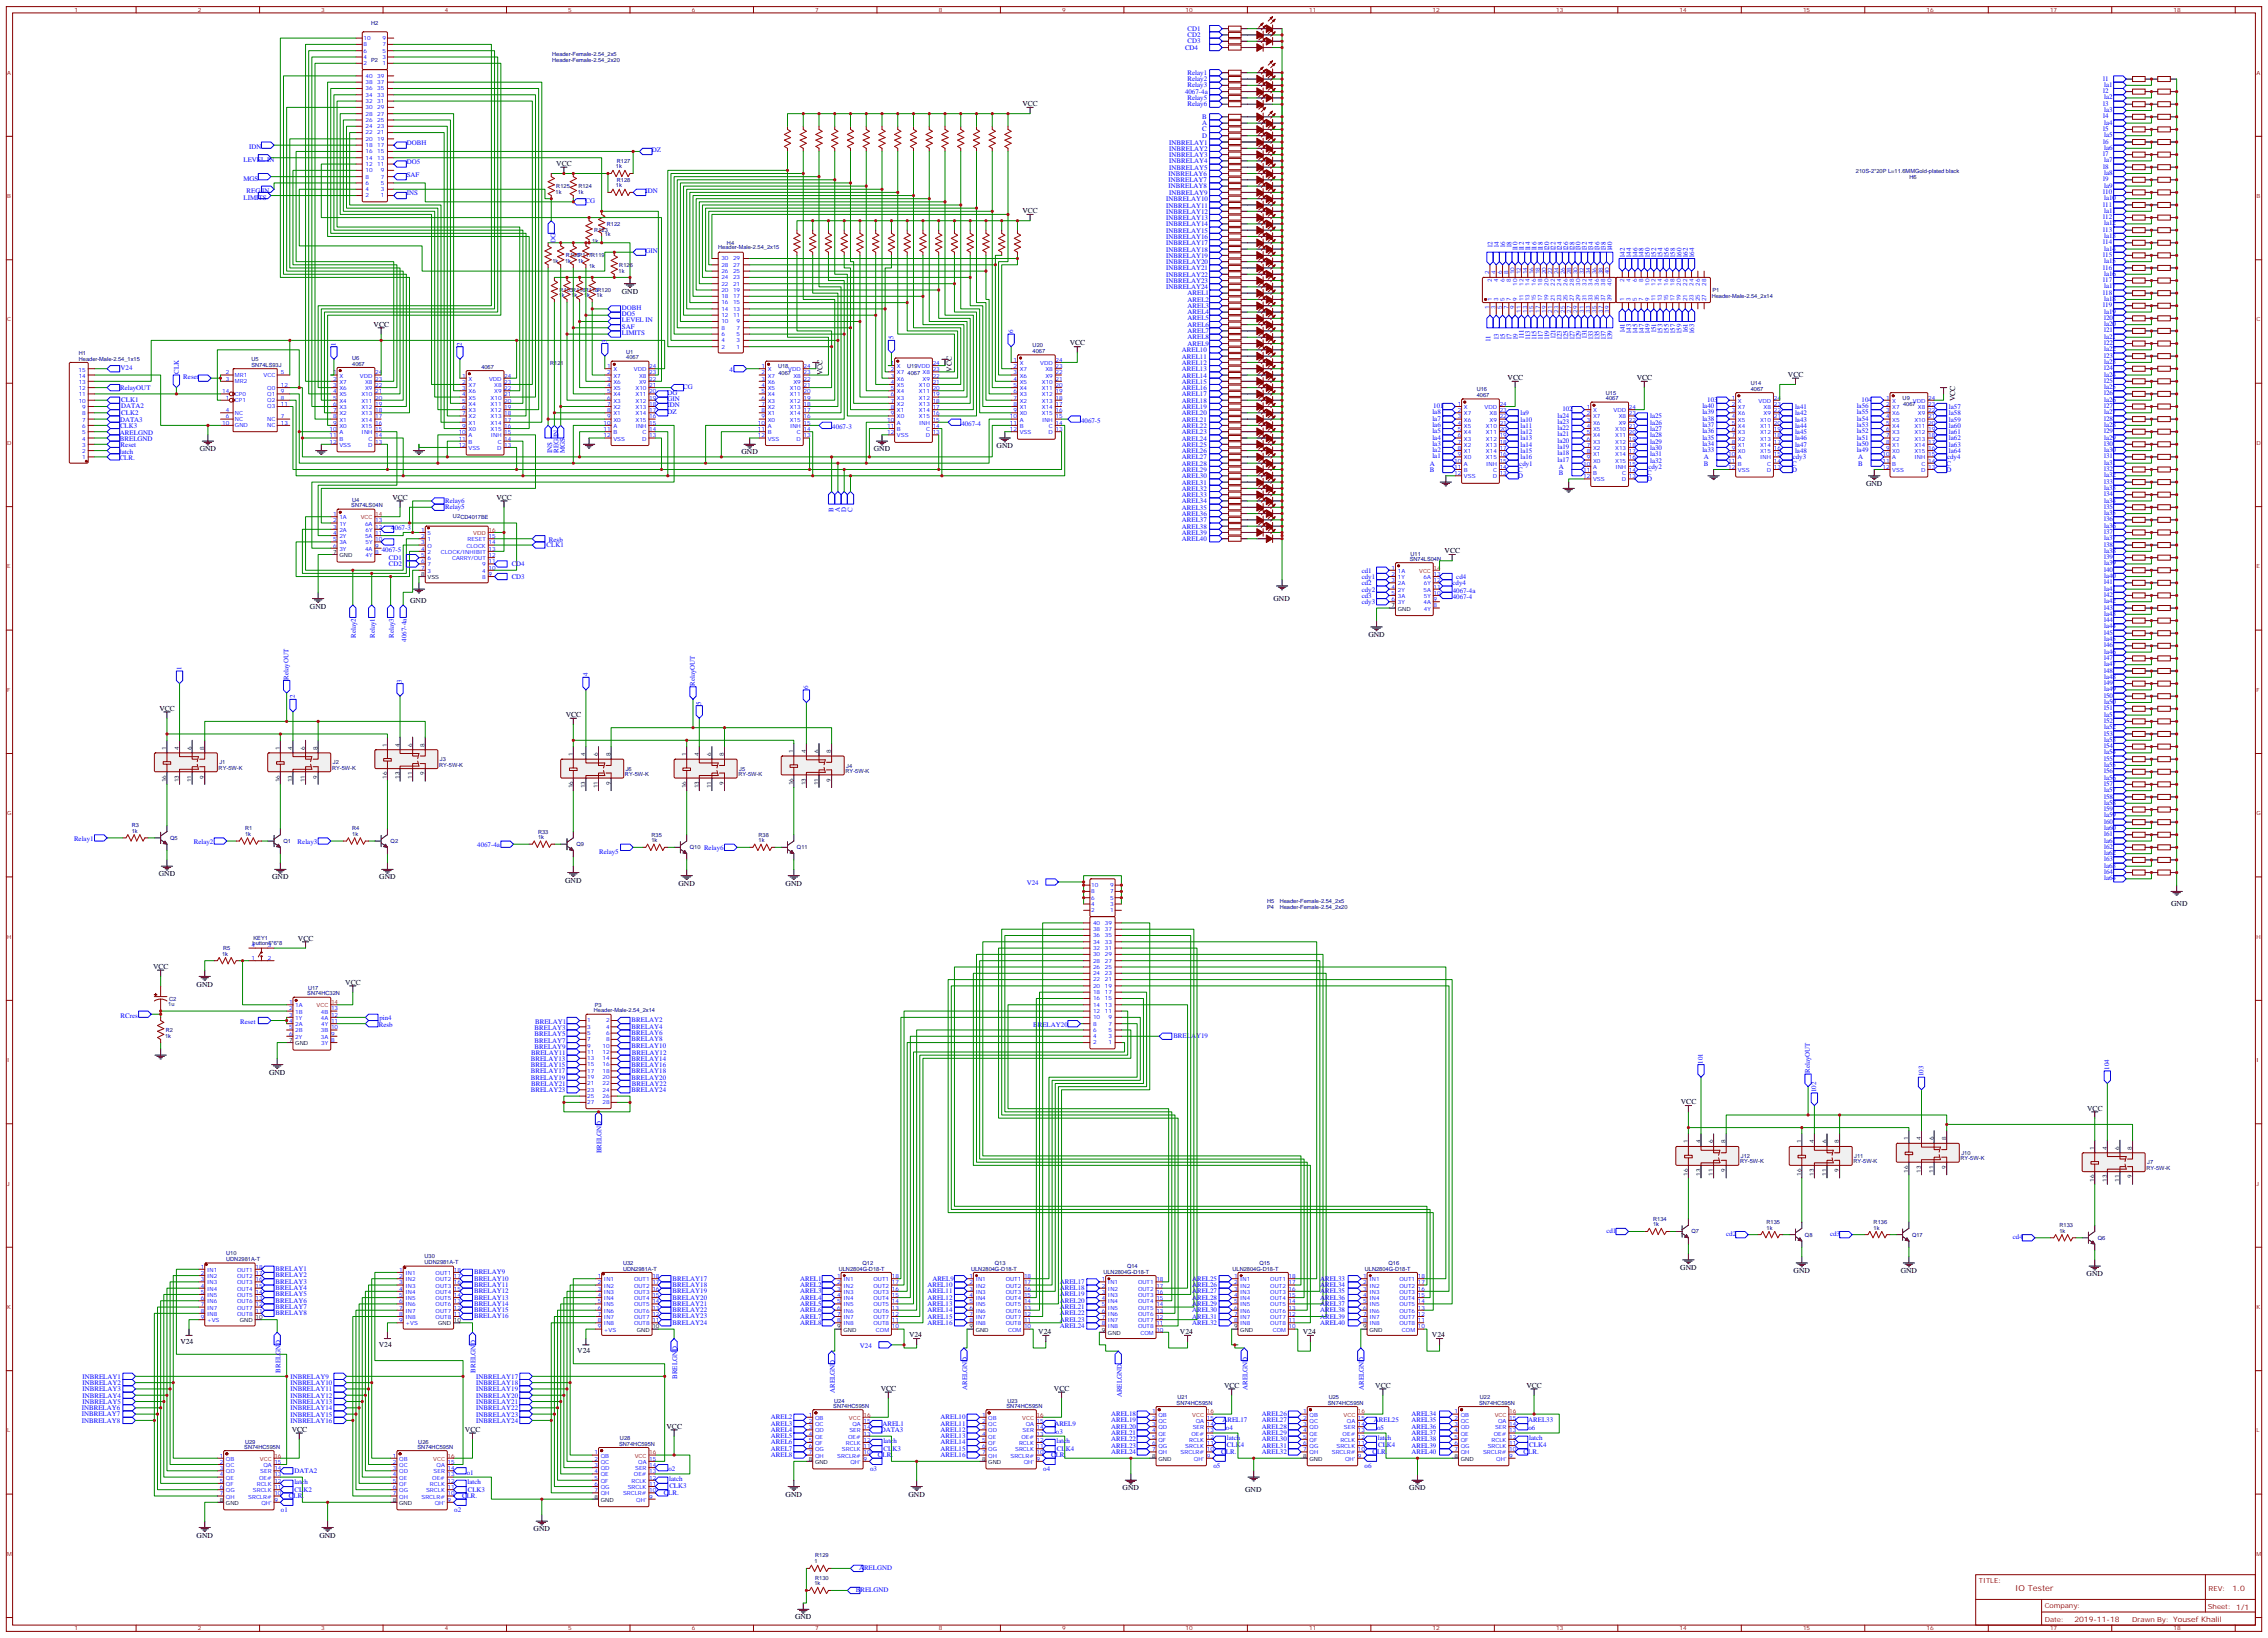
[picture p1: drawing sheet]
<svg xmlns="http://www.w3.org/2000/svg" width="1270mm" height="918mm" viewBox="0 0 1270 918" stroke-linecap="round" stroke-linejoin="round" font-family="sans-serif">
<defs><g id="words">
<text font-size="4.6" fill="#800" x="1128" y="891">IO Tester</text>
<g font-size="4.2">
<text x="573" y="59">VCC</text>
<text x="312" y="93">VCC</text>
<text x="573" y="119">VCC</text>
<text x="348" y="165">GND</text>
<text x="209" y="183">VCC</text>
<text x="599" y="193">VCC</text>
<text x="533" y="208" transform="rotate(-90 533 208)">VCC</text>
<text x="461" y="210" transform="rotate(-90 461 210)">VCC</text>
<text x="844" y="213">VCC</text>
<text x="917" y="213">VCC</text>
<text x="1001" y="211">VCC</text>
<text x="1095" y="225" transform="rotate(-90 1095 225)">VCC</text>
<text x="558" y="251">GND</text>
<text x="112" y="253">GND</text>
<text x="415" y="255">GND</text>
<text x="489" y="253">GND</text>
<text x="1045" y="272">GND</text>
<text x="220" y="280">VCC</text>
<text x="278" y="280">VCC</text>
<text x="809" y="310">VCC</text>
<text x="174" y="341">GND</text>
<text x="230" y="338">GND</text>
<text x="713" y="336">GND</text>
<text x="766" y="357">GND</text>
<text x="89" y="398">VCC</text>
<text x="317" y="402">VCC</text>
<text x="89" y="491">GND</text>
<text x="152" y="493">GND</text>
<text x="212" y="493">GND</text>
<text x="316" y="494">GND</text>
<text x="380" y="496">GND</text>
<text x="440" y="496">GND</text>
<text x="1216" y="508">GND</text>
<text x="167" y="527">VCC</text>
<text x="86" y="543">VCC</text>
<text x="193" y="552">VCC</text>
<text x="110" y="553">GND</text>
<text x="151" y="602">GND</text>
<text x="941" y="619">VCC</text>
<text x="1169" y="622">VCC</text>
<text x="941" y="711">GND</text>
<text x="1004" y="713">GND</text>
<text x="1064" y="713">GND</text>
<text x="1168" y="715">GND</text>
<text x="509" y="749">V24</text>
<text x="581" y="747">V24</text>
<text x="661" y="747">V24</text>
<text x="730" y="747">V24</text>
<text x="802" y="749">V24</text>
<text x="101" y="753">V24</text>
<text x="212" y="755">V24</text>
<text x="323" y="758">V24</text>
<text x="493" y="779">VCC</text>
<text x="590" y="779">VCC</text>
<text x="685" y="777">VCC</text>
<text x="770" y="777">VCC</text>
<text x="855" y="777">VCC</text>
<text x="163" y="802">VCC</text>
<text x="260" y="802">VCC</text>
<text x="373" y="800">VCC</text>
<text x="440" y="838">GND</text>
<text x="509" y="838">GND</text>
<text x="629" y="835">GND</text>
<text x="697" y="836">GND</text>
<text x="789" y="835">GND</text>
<text x="299" y="858">GND</text>
<text x="110" y="861">GND</text>
<text x="179" y="861">GND</text>
<text x="445" y="907">GND</text>
</g>
<g font-size="4.2" fill="#800">
<text x="1250" y="891">1.0</text>
<text x="1162" y="909">2019-11-18</text>
</g>
<g font-size="3.9" fill="#00f">
<text x="665" y="17">CD1</text>
<text x="665" y="21">CD2</text>
<text x="664" y="28">CD4</text>
<text x="665" y="24">CD3</text>
<text x="665" y="42">Relay1</text>
<text x="665" y="45">Relay2</text>
<text x="1178" y="45">l1</text>
<text x="664" y="53">4067-4a</text>
<text x="665" y="49">Relay3</text>
<text x="1178" y="52">l2</text>
<text x="1178" y="49">la1</text>
<text x="665" y="60">Relay6</text>
<text x="665" y="56">Relay5</text>
<text x="1178" y="59">l3</text>
<text x="1178" y="56">la2</text>
<text x="1178" y="63">la3</text>
<text x="673" y="70">A</text>
<text x="673" y="67">B</text>
<text x="1178" y="66">l4</text>
<text x="1178" y="70">la4</text>
<text x="673" y="77">D</text>
<text x="673" y="74">C</text>
<text x="1178" y="73">l5</text>
<text x="1178" y="77">la5</text>
<text x="139" y="84">IDN</text>
<text x="228" y="81">DOBH</text>
<text x="655" y="81">INBRELAY1</text>
<text x="1178" y="80">l6</text>
<text x="1178" y="84">la6</text>
<text x="365" y="85">DZ</text>
<text x="655" y="88">INBRELAY3</text>
<text x="655" y="84">INBRELAY2</text>
<text x="1178" y="87">l7</text>
<text x="136" y="91">LEVEL IN</text>
<text x="228" y="92">DO5</text>
<text x="655" y="95">INBRELAY5</text>
<text x="655" y="92">INBRELAY4</text>
<text x="1178" y="95">l8</text>
<text x="1178" y="91">la7</text>
<text x="136" y="101">MGS</text>
<text x="228" y="99">SAF</text>
<text x="654" y="102">INBRELAY7</text>
<text x="654" y="98">INBRELAY6</text>
<text x="1178" y="102">l9</text>
<text x="1178" y="98">la8</text>
<text x="654" y="105">INBRELAY8</text>
<text x="1178" y="105">la9</text>
<text x="136" y="112">LIMITS</text>
<text x="138" y="108">REG IN</text>
<text x="228" y="109">INS</text>
<text x="328" y="114">CG</text>
<text x="361" y="108">IDN</text>
<text x="653" y="113">INBRELAY10</text>
<text x="655" y="109">INBRELAY9</text>
<text x="1178" y="109">l10</text>
<text x="1178" y="112">la10</text>
<text x="653" y="120">INBRELAY12</text>
<text x="653" y="116">INBRELAY11</text>
<text x="1178" y="116">l11</text>
<text x="1178" y="119">la11</text>
<text x="653" y="123">INBRELAY13</text>
<text x="1178" y="123">l12</text>
<text x="653" y="130">INBRELAY15</text>
<text x="653" y="127">INBRELAY14</text>
<text x="1178" y="130">l13</text>
<text x="1178" y="126">la12</text>
<text x="311" y="136" transform="rotate(-90 311 136)">DG</text>
<text x="653" y="134">INBRELAY16</text>
<text x="653" y="137">INBRELAY17</text>
<text x="1178" y="137">l14</text>
<text x="1178" y="133">la13</text>
<text x="361" y="142">GIN</text>
<text x="653" y="141">INBRELAY18</text>
<text x="836" y="138" transform="rotate(-90 836 138)">l2</text>
<text x="839" y="138" transform="rotate(-90 839 138)">l4</text>
<text x="843" y="138" transform="rotate(-90 843 138)">l6</text>
<text x="846" y="138" transform="rotate(-90 846 138)">l8</text>
<text x="850" y="140" transform="rotate(-90 850 140)">l10</text>
<text x="853" y="140" transform="rotate(-90 853 140)">l12</text>
<text x="857" y="140" transform="rotate(-90 857 140)">l14</text>
<text x="860" y="140" transform="rotate(-90 860 140)">l16</text>
<text x="864" y="140" transform="rotate(-90 864 140)">l18</text>
<text x="867" y="140" transform="rotate(-90 867 140)">l20</text>
<text x="871" y="140" transform="rotate(-90 871 140)">l22</text>
<text x="875" y="140" transform="rotate(-90 875 140)">l24</text>
<text x="878" y="140" transform="rotate(-90 878 140)">l26</text>
<text x="882" y="140" transform="rotate(-90 882 140)">l28</text>
<text x="885" y="140" transform="rotate(-90 885 140)">l30</text>
<text x="889" y="140" transform="rotate(-90 889 140)">l32</text>
<text x="892" y="140" transform="rotate(-90 892 140)">l34</text>
<text x="896" y="140" transform="rotate(-90 896 140)">l36</text>
<text x="899" y="140" transform="rotate(-90 899 140)">l38</text>
<text x="903" y="140" transform="rotate(-90 903 140)">l40</text>
<text x="910" y="144" transform="rotate(-90 910 144)">l42</text>
<text x="913" y="144" transform="rotate(-90 913 144)">l44</text>
<text x="917" y="144" transform="rotate(-90 917 144)">l46</text>
<text x="920" y="144" transform="rotate(-90 920 144)">l48</text>
<text x="924" y="144" transform="rotate(-90 924 144)">l50</text>
<text x="927" y="144" transform="rotate(-90 927 144)">l52</text>
<text x="931" y="144" transform="rotate(-90 931 144)">l54</text>
<text x="935" y="144" transform="rotate(-90 935 144)">l56</text>
<text x="938" y="144" transform="rotate(-90 938 144)">l58</text>
<text x="942" y="144" transform="rotate(-90 942 144)">l60</text>
<text x="945" y="144" transform="rotate(-90 945 144)">l62</text>
<text x="949" y="144" transform="rotate(-90 949 144)">l64</text>
<text x="1178" y="144">l15</text>
<text x="1178" y="140">la14</text>
<text x="653" y="148">INBRELAY20</text>
<text x="653" y="144">INBRELAY19</text>
<text x="1178" y="147">la15</text>
<text x="653" y="155">INBRELAY22</text>
<text x="653" y="152">INBRELAY21</text>
<text x="1178" y="151">l16</text>
<text x="1178" y="155">la16</text>
<text x="653" y="159">INBRELAY23</text>
<text x="1178" y="158">l17</text>
<text x="1178" y="162">la17</text>
<text x="653" y="162">INBRELAY24</text>
<text x="665" y="165">AREL1</text>
<text x="1178" y="165">l18</text>
<text x="348" y="174">DOBH</text>
<text x="665" y="169">AREL2</text>
<text x="665" y="172">AREL3</text>
<text x="1178" y="172">l19</text>
<text x="1178" y="169">la18</text>
<text x="348" y="177">DO5</text>
<text x="665" y="176">AREL4</text>
<text x="665" y="180">AREL5</text>
<text x="1178" y="179">l20</text>
<text x="1178" y="176">la19</text>
<text x="348" y="184">SAF</text>
<text x="348" y="181">LEVEL IN</text>
<text x="665" y="183">AREL6</text>
<text x="1178" y="183">la20</text>
<text x="340" y="192" transform="rotate(-90 340 192)">3</text>
<text x="348" y="188">LIMITS</text>
<text x="500" y="190" transform="rotate(-90 500 190)">5</text>
<text x="567" y="187" transform="rotate(-90 567 187)">6</text>
<text x="665" y="187">AREL7</text>
<text x="665" y="190">AREL8</text>
<text x="835" y="191" transform="rotate(-90 835 191)">l1</text>
<text x="839" y="190" transform="rotate(-90 839 190)">l3</text>
<text x="843" y="190" transform="rotate(-90 843 190)">l5</text>
<text x="846" y="190" transform="rotate(-90 846 190)">l7</text>
<text x="850" y="190" transform="rotate(-90 850 190)">l9</text>
<text x="853" y="190" transform="rotate(-90 853 190)">l11</text>
<text x="857" y="190" transform="rotate(-90 857 190)">l13</text>
<text x="860" y="190" transform="rotate(-90 860 190)">l15</text>
<text x="864" y="190" transform="rotate(-90 864 190)">l17</text>
<text x="867" y="190" transform="rotate(-90 867 190)">l19</text>
<text x="871" y="190" transform="rotate(-90 871 190)">l21</text>
<text x="875" y="190" transform="rotate(-90 875 190)">l23</text>
<text x="878" y="190" transform="rotate(-90 878 190)">l25</text>
<text x="882" y="190" transform="rotate(-90 882 190)">l27</text>
<text x="885" y="190" transform="rotate(-90 885 190)">l29</text>
<text x="889" y="190" transform="rotate(-90 889 190)">l31</text>
<text x="892" y="190" transform="rotate(-90 892 190)">l33</text>
<text x="896" y="190" transform="rotate(-90 896 190)">l35</text>
<text x="899" y="190" transform="rotate(-90 899 190)">l37</text>
<text x="903" y="190" transform="rotate(-90 903 190)">l39</text>
<text x="910" y="186" transform="rotate(-90 910 186)">l41</text>
<text x="913" y="186" transform="rotate(-90 913 186)">l43</text>
<text x="917" y="186" transform="rotate(-90 917 186)">l45</text>
<text x="920" y="186" transform="rotate(-90 920 186)">l47</text>
<text x="924" y="186" transform="rotate(-90 924 186)">l49</text>
<text x="927" y="186" transform="rotate(-90 927 186)">l51</text>
<text x="931" y="186" transform="rotate(-90 931 186)">l53</text>
<text x="935" y="186" transform="rotate(-90 935 186)">l55</text>
<text x="938" y="186" transform="rotate(-90 938 186)">l57</text>
<text x="942" y="186" transform="rotate(-90 942 186)">l59</text>
<text x="945" y="186" transform="rotate(-90 945 186)">l61</text>
<text x="949" y="186" transform="rotate(-90 949 186)">l63</text>
<text x="1178" y="186">l21</text>
<text x="1178" y="190">la21</text>
<text x="188" y="194" transform="rotate(-90 188 194)">1</text>
<text x="259" y="194" transform="rotate(-90 259 194)">2</text>
<text x="662" y="197">AREL10</text>
<text x="665" y="194">AREL9</text>
<text x="1178" y="193">l22</text>
<text x="1178" y="197">la22</text>
<text x="662" y="201">AREL11</text>
<text x="1178" y="200">l23</text>
<text x="1178" y="204">la23</text>
<text x="68" y="207">V24</text>
<text x="100" y="210" transform="rotate(-90 100 210)">CLK</text>
<text x="409" y="208">4</text>
<text x="662" y="204">AREL12</text>
<text x="662" y="208">AREL13</text>
<text x="1178" y="207">l24</text>
<text x="103" y="212">Reset</text>
<text x="662" y="211">AREL14</text>
<text x="662" y="215">AREL15</text>
<text x="1178" y="214">l25</text>
<text x="1178" y="211">la24</text>
<text x="67" y="219">RelayOUT</text>
<text x="374" y="221">DG</text>
<text x="383" y="218">CG</text>
<text x="662" y="219">AREL16</text>
<text x="1178" y="222">l26</text>
<text x="1178" y="218">la25</text>
<text x="68" y="225">CLK1</text>
<text x="374" y="225">GIN</text>
<text x="662" y="222">AREL17</text>
<text x="662" y="226">AREL18</text>
<text x="956" y="225">103</text>
<text x="1042" y="225">104</text>
<text x="1178" y="225">la26</text>
<text x="68" y="232">CLK2</text>
<text x="68" y="229">DATA2</text>
<text x="374" y="228">IDN</text>
<text x="374" y="232">DZ</text>
<text x="662" y="229">AREL19</text>
<text x="662" y="233">AREL20</text>
<text x="802" y="232">la8</text>
<text x="803" y="229">101</text>
<text x="851" y="233">la9</text>
<text x="872" y="234">la24</text>
<text x="875" y="230">102</text>
<text x="953" y="232">la39</text>
<text x="953" y="229">la40</text>
<text x="1005" y="233">la42</text>
<text x="1005" y="229">la41</text>
<text x="1040" y="232">la55</text>
<text x="1040" y="229">la56</text>
<text x="1091" y="229">la57</text>
<text x="1091" y="233">la58</text>
<text x="1178" y="229">l27</text>
<text x="1178" y="232">la27</text>
<text x="67" y="236">DATA3</text>
<text x="67" y="240">CLK3</text>
<text x="538" y="239">4067-4</text>
<text x="605" y="237">4067-5</text>
<text x="662" y="236">AREL21</text>
<text x="662" y="240">AREL22</text>
<text x="802" y="239">la6</text>
<text x="802" y="236">la7</text>
<text x="851" y="236">la10</text>
<text x="851" y="240">la11</text>
<text x="872" y="237">la23</text>
<text x="924" y="234">la25</text>
<text x="924" y="238">la26</text>
<text x="953" y="239">la37</text>
<text x="953" y="236">la38</text>
<text x="1005" y="236">la43</text>
<text x="1005" y="240">la44</text>
<text x="1040" y="239">la53</text>
<text x="1040" y="236">la54</text>
<text x="1091" y="236">la59</text>
<text x="1091" y="240">la60</text>
<text x="1178" y="236">l28</text>
<text x="1178" y="239">la28</text>
<text x="67" y="243">ARELGND</text>
<text x="466" y="240">4067-3</text>
<text x="662" y="243">AREL23</text>
<text x="802" y="243">la5</text>
<text x="851" y="243">la12</text>
<text x="872" y="244">la21</text>
<text x="872" y="241">la22</text>
<text x="924" y="241">la27</text>
<text x="924" y="245">la28</text>
<text x="953" y="243">la36</text>
<text x="1005" y="243">la45</text>
<text x="1040" y="243">la52</text>
<text x="1091" y="243">la61</text>
<text x="1178" y="243">l29</text>
<text x="67" y="247">BRELGND</text>
<text x="68" y="250">Reset</text>
<text x="662" y="247">AREL24</text>
<text x="662" y="250">AREL25</text>
<text x="802" y="250">la3</text>
<text x="802" y="246">la4</text>
<text x="851" y="247">la13</text>
<text x="851" y="250">la14</text>
<text x="872" y="252">la19</text>
<text x="872" y="248">la20</text>
<text x="924" y="249">la29</text>
<text x="953" y="250">la34</text>
<text x="953" y="246">la35</text>
<text x="1005" y="247">la46</text>
<text x="1005" y="250">la47</text>
<text x="1040" y="250">la50</text>
<text x="1040" y="246">la51</text>
<text x="1091" y="247">la62</text>
<text x="1091" y="250">la63</text>
<text x="1178" y="250">l30</text>
<text x="1178" y="246">la29</text>
<text x="67" y="258">CLR.</text>
<text x="67" y="254">latch</text>
<text x="309" y="254" transform="rotate(-90 309 254)">INS</text>
<text x="313" y="254" transform="rotate(-90 313 254)">REG IN</text>
<text x="316" y="254" transform="rotate(-90 316 254)">MGS</text>
<text x="662" y="254">AREL26</text>
<text x="662" y="257">AREL27</text>
<text x="802" y="257">la1</text>
<text x="802" y="253">la2</text>
<text x="851" y="254">la15</text>
<text x="851" y="257">la16</text>
<text x="872" y="255">la18</text>
<text x="924" y="252">la30</text>
<text x="924" y="256">la31</text>
<text x="953" y="253">la33</text>
<text x="954" y="257">A</text>
<text x="1004" y="257">cdy3</text>
<text x="1005" y="254">la48</text>
<text x="1040" y="253">la49</text>
<text x="1041" y="257">A</text>
<text x="1090" y="257">cdy4</text>
<text x="1091" y="254">la64</text>
<text x="1178" y="257">l31</text>
<text x="1178" y="253">la30</text>
<text x="662" y="261">AREL28</text>
<text x="801" y="261">A</text>
<text x="851" y="261">cdy1</text>
<text x="872" y="259">la17</text>
<text x="873" y="263">A</text>
<text x="923" y="263">cdy2</text>
<text x="924" y="259">la32</text>
<text x="954" y="261">B</text>
<text x="1003" y="261">C</text>
<text x="1041" y="261">B</text>
<text x="1090" y="261">C</text>
<text x="1178" y="264">l32</text>
<text x="1178" y="260">la31</text>
<text x="662" y="264">AREL29</text>
<text x="662" y="268">AREL30</text>
<text x="801" y="264">B</text>
<text x="850" y="264">C</text>
<text x="850" y="268">D</text>
<text x="873" y="266">B</text>
<text x="922" y="270">D</text>
<text x="922" y="266">C</text>
<text x="1003" y="264">D</text>
<text x="1090" y="264">D</text>
<text x="1178" y="267">la32</text>
<text x="662" y="271">AREL31</text>
<text x="662" y="275">AREL32</text>
<text x="1178" y="271">l33</text>
<text x="1178" y="274">la33</text>
<text x="249" y="282">Relay6</text>
<text x="662" y="279">AREL33</text>
<text x="1178" y="278">l34</text>
<text x="1178" y="282">la34</text>
<text x="249" y="285">Relay5</text>
<text x="467" y="287" transform="rotate(-90 467 287)">B</text>
<text x="470" y="287" transform="rotate(-90 470 287)">A</text>
<text x="474" y="287" transform="rotate(-90 474 287)">D</text>
<text x="477" y="287" transform="rotate(-90 477 287)">C</text>
<text x="662" y="282">AREL34</text>
<text x="662" y="286">AREL35</text>
<text x="1178" y="285">l35</text>
<text x="662" y="289">AREL36</text>
<text x="662" y="293">AREL37</text>
<text x="1178" y="292">l36</text>
<text x="1178" y="289">la35</text>
<text x="219" y="297">4067-3</text>
<text x="662" y="296">AREL38</text>
<text x="662" y="300">AREL39</text>
<text x="1178" y="299">l37</text>
<text x="1178" y="296">la36</text>
<text x="307" y="304">Resb</text>
<text x="662" y="303">AREL40</text>
<text x="1178" y="303">la37</text>
<text x="214" y="309">4067-5</text>
<text x="306" y="306">CLK1</text>
<text x="1178" y="306">l38</text>
<text x="1178" y="310">la38</text>
<text x="218" y="313">CD1</text>
<text x="218" y="317">CD2</text>
<text x="287" y="317">CD4</text>
<text x="1178" y="313">l39</text>
<text x="1178" y="317">la39</text>
<text x="763" y="321">cd1</text>
<text x="1178" y="320">l40</text>
<text x="1178" y="324">la40</text>
<text x="287" y="324">CD3</text>
<text x="763" y="324">cdy1</text>
<text x="763" y="328">cd2</text>
<text x="813" y="328">cdy4</text>
<text x="815" y="324">cd4</text>
<text x="1178" y="327">l41</text>
<text x="763" y="331">cdy2</text>
<text x="763" y="335">cd3</text>
<text x="814" y="336">4067-4</text>
<text x="814" y="332">4067-4a</text>
<text x="1178" y="334">l42</text>
<text x="1178" y="331">la41</text>
<text x="763" y="339">cdy3</text>
<text x="1178" y="341">l43</text>
<text x="1178" y="338">la42</text>
<text x="1178" y="345">la43</text>
<text x="1178" y="349">l44</text>
<text x="1178" y="352">la44</text>
<text x="199" y="357" transform="rotate(-90 199 357)">Relay2</text>
<text x="210" y="357" transform="rotate(-90 210 357)">Relay1</text>
<text x="220" y="357" transform="rotate(-90 220 357)">Relay3</text>
<text x="228" y="359" transform="rotate(-90 228 359)">4067-4a</text>
<text x="1178" y="356">l45</text>
<text x="1178" y="359">la45</text>
<text x="1178" y="363">l46</text>
<text x="1178" y="370">l47</text>
<text x="1178" y="366">la46</text>
<text x="102" y="375" transform="rotate(-90 102 375)">1</text>
<text x="1178" y="377">l48</text>
<text x="1178" y="373">la47</text>
<text x="162" y="381" transform="rotate(-90 162 381)">RelayOUT</text>
<text x="225" y="382" transform="rotate(-90 225 382)">3</text>
<text x="329" y="379" transform="rotate(-90 329 379)">4</text>
<text x="1178" y="384">l49</text>
<text x="1178" y="380">la48</text>
<text x="389" y="384" transform="rotate(-90 389 384)">RelayOUT</text>
<text x="453" y="386" transform="rotate(-90 453 386)">6</text>
<text x="1178" y="387">la49</text>
<text x="165" y="391" transform="rotate(-90 165 391)">2</text>
<text x="393" y="395" transform="rotate(-90 393 395)">5</text>
<text x="1178" y="391">l50</text>
<text x="1178" y="394">la50</text>
<text x="1178" y="398">l51</text>
<text x="1178" y="401">la51</text>
<text x="1178" y="405">l52</text>
<text x="1178" y="412">l53</text>
<text x="1178" y="409">la52</text>
<text x="1178" y="419">l54</text>
<text x="1178" y="416">la53</text>
<text x="1178" y="423">la54</text>
<text x="1178" y="426">l55</text>
<text x="1178" y="430">la55</text>
<text x="1178" y="433">l56</text>
<text x="1178" y="437">la56</text>
<text x="1178" y="440">l57</text>
<text x="1178" y="444">la57</text>
<text x="1178" y="447">l58</text>
<text x="1178" y="454">l59</text>
<text x="1178" y="451">la58</text>
<text x="1178" y="461">l60</text>
<text x="1178" y="458">la59</text>
<text x="1178" y="465">la60</text>
<text x="41" y="471">Relay1</text>
<text x="108" y="473">Relay2</text>
<text x="167" y="473">Relay3</text>
<text x="1178" y="468">l61</text>
<text x="1178" y="472">la61</text>
<text x="267" y="475">4067-4a</text>
<text x="335" y="478">Relay5</text>
<text x="394" y="476">Relay6</text>
<text x="1178" y="476">l62</text>
<text x="1178" y="479">la62</text>
<text x="1178" y="483">l63</text>
<text x="1178" y="490">l64</text>
<text x="1178" y="486">la63</text>
<text x="575" y="496">V24</text>
<text x="1178" y="493">la64</text>
<text x="68" y="570">RCres</text>
<text x="135" y="574">Reset</text>
<text x="212" y="575">Resb</text>
<text x="212" y="571">pin4</text>
<text x="300" y="573">BRELAY1</text>
<text x="354" y="573">BRELAY2</text>
<text x="579" y="575">BRELAY20</text>
<text x="299" y="577">BRELAY3</text>
<text x="299" y="580">BRELAY5</text>
<text x="354" y="576">BRELAY4</text>
<text x="354" y="580">BRELAY6</text>
<text x="657" y="582">BRELAY19</text>
<text x="299" y="584">BRELAY7</text>
<text x="299" y="588">BRELAY9</text>
<text x="354" y="583">BRELAY8</text>
<text x="354" y="587">BRELAY10</text>
<text x="297" y="591">BRELAY11</text>
<text x="354" y="591">BRELAY12</text>
<text x="297" y="594">BRELAY13</text>
<text x="297" y="598">BRELAY15</text>
<text x="354" y="594">BRELAY14</text>
<text x="354" y="598">BRELAY16</text>
<text x="954" y="596" transform="rotate(-90 954 596)">101</text>
<text x="1181" y="599" transform="rotate(-90 1181 599)">104</text>
<text x="297" y="601">BRELAY17</text>
<text x="297" y="605">BRELAY19</text>
<text x="354" y="605">BRELAY20</text>
<text x="354" y="601">BRELAY18</text>
<text x="1014" y="601" transform="rotate(-90 1014 601)">RelayOUT</text>
<text x="1077" y="603" transform="rotate(-90 1077 603)">103</text>
<text x="297" y="612">BRELAY23</text>
<text x="297" y="608">BRELAY21</text>
<text x="354" y="612">BRELAY24</text>
<text x="354" y="608">BRELAY22</text>
<text x="1017" y="612" transform="rotate(-90 1017 612)">102</text>
<text x="337" y="646" transform="rotate(-90 337 646)">BRELGND</text>
<text x="900" y="691">cd1</text>
<text x="967" y="692">cd2</text>
<text x="1025" y="692">cd3</text>
<text x="1127" y="694">cd4</text>
<text x="154" y="712">BRELAY1</text>
<text x="265" y="714">BRELAY9</text>
<text x="154" y="716">BRELAY2</text>
<text x="154" y="719">BRELAY3</text>
<text x="265" y="717">BRELAY10</text>
<text x="377" y="717">BRELAY17</text>
<text x="448" y="718">AREL1</text>
<text x="522" y="718">AREL9</text>
<text x="593" y="719">AREL17</text>
<text x="668" y="717">AREL25</text>
<text x="739" y="717">AREL33</text>
<text x="154" y="723">BRELAY4</text>
<text x="265" y="721">BRELAY11</text>
<text x="265" y="724">BRELAY12</text>
<text x="377" y="721">BRELAY18</text>
<text x="377" y="724">BRELAY19</text>
<text x="448" y="721">AREL2</text>
<text x="448" y="725">AREL3</text>
<text x="519" y="721">AREL10</text>
<text x="519" y="724">AREL11</text>
<text x="593" y="723">AREL18</text>
<text x="668" y="721">AREL26</text>
<text x="668" y="724">AREL27</text>
<text x="739" y="721">AREL34</text>
<text x="739" y="725">AREL35</text>
<text x="154" y="726">BRELAY5</text>
<text x="154" y="730">BRELAY6</text>
<text x="265" y="728">BRELAY13</text>
<text x="265" y="731">BRELAY14</text>
<text x="377" y="728">BRELAY20</text>
<text x="377" y="731">BRELAY21</text>
<text x="448" y="728">AREL4</text>
<text x="448" y="732">AREL5</text>
<text x="519" y="728">AREL12</text>
<text x="519" y="732">AREL13</text>
<text x="593" y="726">AREL19</text>
<text x="593" y="730">AREL20</text>
<text x="668" y="728">AREL28</text>
<text x="668" y="732">AREL29</text>
<text x="739" y="728">AREL36</text>
<text x="739" y="732">AREL37</text>
<text x="154" y="733">BRELAY7</text>
<text x="154" y="737">BRELAY8</text>
<text x="265" y="735">BRELAY15</text>
<text x="377" y="735">BRELAY22</text>
<text x="448" y="735">AREL6</text>
<text x="519" y="735">AREL14</text>
<text x="593" y="733">AREL21</text>
<text x="593" y="737">AREL22</text>
<text x="668" y="735">AREL30</text>
<text x="739" y="735">AREL38</text>
<text x="265" y="739">BRELAY16</text>
<text x="377" y="739">BRELAY23</text>
<text x="377" y="742">BRELAY24</text>
<text x="448" y="739">AREL7</text>
<text x="448" y="742">AREL8</text>
<text x="519" y="739">AREL15</text>
<text x="519" y="742">AREL16</text>
<text x="593" y="740">AREL23</text>
<text x="593" y="744">AREL24</text>
<text x="668" y="739">AREL31</text>
<text x="668" y="742">AREL32</text>
<text x="739" y="739">AREL39</text>
<text x="739" y="742">AREL40</text>
<text x="482" y="755">V24</text>
<text x="46" y="772">INBRELAY1</text>
<text x="157" y="769" transform="rotate(-90 157 769)">BRELGND</text>
<text x="163" y="772">INBRELAY9</text>
<text x="266" y="769" transform="rotate(-90 266 769)">BRELGND</text>
<text x="267" y="772">INBRELAY17</text>
<text x="379" y="772" transform="rotate(-90 379 772)">BRELGND</text>
<text x="46" y="776">INBRELAY2</text>
<text x="46" y="779">INBRELAY3</text>
<text x="163" y="776">INBRELAY10</text>
<text x="163" y="779">INBRELAY11</text>
<text x="267" y="776">INBRELAY18</text>
<text x="267" y="779">INBRELAY19</text>
<text x="542" y="779" transform="rotate(-90 542 779)">ARELGND</text>
<text x="698" y="779" transform="rotate(-90 698 779)">ARELGND</text>
<text x="764" y="779" transform="rotate(-90 764 779)">ARELGND</text>
<text x="46" y="783">INBRELAY4</text>
<text x="163" y="783">INBRELAY12</text>
<text x="267" y="783">INBRELAY20</text>
<text x="467" y="780" transform="rotate(-90 467 780)">ARELGND</text>
<text x="628" y="783" transform="rotate(-90 628 783)">ARELGND</text>
<text x="46" y="790">INBRELAY6</text>
<text x="46" y="787">INBRELAY5</text>
<text x="163" y="787">INBRELAY13</text>
<text x="163" y="790">INBRELAY14</text>
<text x="267" y="787">INBRELAY21</text>
<text x="267" y="790">INBRELAY22</text>
<text x="46" y="793">INBRELAY7</text>
<text x="46" y="797">INBRELAY8</text>
<text x="163" y="794">INBRELAY15</text>
<text x="163" y="797">INBRELAY16</text>
<text x="267" y="794">INBRELAY23</text>
<text x="267" y="797">INBRELAY24</text>
<text x="432" y="795">AREL2</text>
<text x="527" y="795">AREL10</text>
<text x="622" y="793">AREL18</text>
<text x="622" y="797">AREL19</text>
<text x="685" y="797">AREL17</text>
<text x="707" y="793">AREL26</text>
<text x="707" y="797">AREL27</text>
<text x="769" y="797">AREL25</text>
<text x="790" y="793">AREL34</text>
<text x="790" y="797">AREL35</text>
<text x="856" y="797">AREL33</text>
<text x="432" y="799">AREL3</text>
<text x="432" y="802">AREL4</text>
<text x="493" y="802">DATA3</text>
<text x="494" y="799">AREL1</text>
<text x="527" y="799">AREL11</text>
<text x="527" y="802">AREL12</text>
<text x="590" y="799">AREL9</text>
<text x="591" y="803">o3</text>
<text x="622" y="800">AREL20</text>
<text x="622" y="804">AREL21</text>
<text x="687" y="801">o4</text>
<text x="707" y="800">AREL28</text>
<text x="707" y="804">AREL29</text>
<text x="771" y="801">o5</text>
<text x="790" y="800">AREL36</text>
<text x="790" y="804">AREL37</text>
<text x="856" y="801">o6</text>
<text x="432" y="806">AREL5</text>
<text x="432" y="809">AREL6</text>
<text x="495" y="809">latch</text>
<text x="527" y="806">AREL13</text>
<text x="527" y="809">AREL14</text>
<text x="592" y="809">latch</text>
<text x="622" y="807">AREL22</text>
<text x="687" y="807">latch</text>
<text x="707" y="807">AREL30</text>
<text x="772" y="807">latch</text>
<text x="790" y="807">AREL38</text>
<text x="856" y="807">latch</text>
<text x="432" y="813">AREL7</text>
<text x="495" y="813">CLK3</text>
<text x="527" y="813">AREL15</text>
<text x="592" y="813">CLK4</text>
<text x="622" y="811">AREL23</text>
<text x="622" y="814">AREL24</text>
<text x="684" y="814">CLR.</text>
<text x="687" y="811">CLK4</text>
<text x="707" y="811">AREL31</text>
<text x="707" y="814">AREL32</text>
<text x="769" y="814">CLR.</text>
<text x="772" y="811">CLK4</text>
<text x="790" y="811">AREL39</text>
<text x="790" y="814">AREL40</text>
<text x="853" y="814">CLR.</text>
<text x="856" y="811">CLK4</text>
<text x="432" y="816">AREL8</text>
<text x="492" y="816">CLR.</text>
<text x="527" y="816">AREL16</text>
<text x="589" y="816">CLR.</text>
<text x="165" y="825">DATA2</text>
<text x="261" y="826">o1</text>
<text x="374" y="824">o2</text>
<text x="487" y="824">o3</text>
<text x="584" y="824">o4</text>
<text x="679" y="823">o5</text>
<text x="764" y="823">o6</text>
<text x="165" y="831">latch</text>
<text x="262" y="831">latch</text>
<text x="375" y="830">latch</text>
<text x="375" y="834">CLK3</text>
<text x="162" y="839">CLR.</text>
<text x="165" y="836">CLK2</text>
<text x="259" y="839">CLR.</text>
<text x="262" y="836">CLK3</text>
<text x="372" y="837">CLR.</text>
<text x="157" y="847">o1</text>
<text x="254" y="847">o2</text>
<text x="481" y="880">ARELGND</text>
<text x="479" y="892">BRELGND</text>
</g>
<g font-size="3.9" fill="#800">
<text x="1108" y="887">TITLE:</text>
<text x="1237" y="891">REV:</text>
<text x="1145" y="901">Company:</text>
<text x="1236" y="902">Sheet: 1/1</text>
<text x="1145" y="909">Date:</text>
<text x="1194" y="909">Drawn By: Yousef Khalil</text>
</g>
<g font-size="3.2" fill="#800">
<text x="42" y="7">1</text>
<text x="111" y="7">2</text>
<text x="180" y="7">3</text>
<text x="249" y="7">4</text>
<text x="318" y="7">5</text>
<text x="387" y="7">6</text>
<text x="456" y="7">7</text>
<text x="526" y="7">8</text>
<text x="595" y="7">9</text>
<text x="664" y="7">10</text>
<text x="733" y="7">11</text>
<text x="802" y="7">12</text>
<text x="871" y="7">13</text>
<text x="941" y="7">14</text>
<text x="1010" y="7">15</text>
<text x="1079" y="7">16</text>
<text x="1148" y="7">17</text>
<text x="1217" y="7">18</text>
<text x="4" y="42">A</text>
<text x="1263" y="42">A</text>
<text x="4" y="111">B</text>
<text x="1263" y="111">B</text>
<text x="4" y="180">C</text>
<text x="1263" y="180">C</text>
<text x="4" y="249">D</text>
<text x="1263" y="249">D</text>
<text x="4" y="318">E</text>
<text x="1263" y="318">E</text>
<text x="4" y="388">F</text>
<text x="1263" y="388">F</text>
<text x="4" y="457">G</text>
<text x="1263" y="457">G</text>
<text x="4" y="526">H</text>
<text x="1263" y="526">H</text>
<text x="4" y="595">I</text>
<text x="1263" y="595">I</text>
<text x="4" y="664">J</text>
<text x="1263" y="664">J</text>
<text x="4" y="733">K</text>
<text x="1263" y="733">K</text>
<text x="4" y="802">L</text>
<text x="1263" y="802">L</text>
<text x="4" y="872">M</text>
<text x="1263" y="872">M</text>
<text x="42" y="913">1</text>
<text x="111" y="913">2</text>
<text x="180" y="913">3</text>
<text x="249" y="913">4</text>
<text x="318" y="913">5</text>
<text x="387" y="913">6</text>
<text x="456" y="913">7</text>
<text x="526" y="913">8</text>
<text x="595" y="913">9</text>
<text x="664" y="913">10</text>
<text x="733" y="913">11</text>
<text x="802" y="913">12</text>
<text x="871" y="913">13</text>
<text x="941" y="913">14</text>
<text x="1010" y="913">15</text>
<text x="1079" y="913">16</text>
<text x="1148" y="913">17</text>
<text x="1217" y="913">18</text>
</g>
<g font-size="3.2" fill="#000080">
<text x="208" y="14">H2</text>
<text x="208" y="35">P2</text>
<text x="309" y="35">Header-Female-2.54_2x20</text>
<text x="309" y="31">Header-Female-2.54_2x5</text>
<text x="345" y="94">1k</text>
<text x="345" y="91">R127</text>
<text x="1039" y="97">210S-2*20P L=11.6MMGold-plated black</text>
<text x="1069" y="100">H6</text>
<text x="312" y="105">R125</text>
<text x="324" y="105">R124</text>
<text x="345" y="105">1k</text>
<text x="345" y="102">R128</text>
<text x="311" y="109">1k</text>
<text x="323" y="109">1k</text>
<text x="333" y="130">R123</text>
<text x="340" y="127">R122</text>
<text x="332" y="136">1k</text>
<text x="339" y="132">1k</text>
<text x="407" y="137">H4</text>
<text x="402" y="139">Header-Male-2.54_2x15</text>
<text x="309" y="147">1k</text>
<text x="316" y="147">1k</text>
<text x="317" y="144">R106R117R119</text>
<text x="323" y="147">1k</text>
<text x="347" y="149">R126</text>
<text x="330" y="150">1k</text>
<text x="346" y="153">1k</text>
<text x="313" y="167">1k</text>
<text x="313" y="164">R105R116R118R120</text>
<text x="320" y="167">1k</text>
<text x="327" y="167">1k</text>
<text x="334" y="167">1k</text>
<text x="958" y="167">Header-Male-2.54_2x14</text>
<text x="959" y="164">P1</text>
<text x="578" y="198">4067</text>
<text x="578" y="195">U20</text>
<text x="44" y="202">Header-Male-2.54_1x15</text>
<text x="44" y="199">H1</text>
<text x="141" y="202">U5</text>
<text x="197" y="202">U6</text>
<text x="351" y="201">4067</text>
<text x="351" y="198">U1</text>
<text x="141" y="205">SN74LS93J</text>
<text x="197" y="205">4067</text>
<text x="270" y="207">4067</text>
<text x="308" y="204">R121</text>
<text x="436" y="206">U18</text>
<text x="436" y="210">4067</text>
<text x="508" y="206">U19VDD</text>
<text x="508" y="210">4067 X8</text>
<text x="980" y="216">U14</text>
<text x="827" y="219">U16</text>
<text x="899" y="221">U15</text>
<text x="980" y="219">4067</text>
<text x="827" y="222">4067</text>
<text x="899" y="224">4067</text>
<text x="1065" y="224">U9</text>
<text x="1066" y="227">4067</text>
<text x="197" y="281">U4</text>
<text x="197" y="284">SN74LS04N</text>
<text x="254" y="290">U2</text>
<text x="258" y="291">CD4017BE</text>
<text x="790" y="311">U11</text>
<text x="789" y="314">SN74LS04N</text>
<text x="122" y="431">RY-5W-K</text>
<text x="123" y="428">J1</text>
<text x="186" y="431">RY-5W-K</text>
<text x="186" y="428">J2</text>
<text x="246" y="429">RY-5W-K</text>
<text x="246" y="426">J3</text>
<text x="350" y="432">J6</text>
<text x="414" y="432">J5</text>
<text x="474" y="430">J4</text>
<text x="350" y="435">RY-5W-K</text>
<text x="413" y="435">RY-5W-K</text>
<text x="473" y="433">RY-5W-K</text>
<text x="74" y="467">1k</text>
<text x="74" y="463">R3</text>
<text x="137" y="465">R1</text>
<text x="197" y="465">R4</text>
<text x="301" y="467">R33</text>
<text x="95" y="470">Q5</text>
<text x="137" y="468">1k</text>
<text x="159" y="472">Q1</text>
<text x="197" y="468">1k</text>
<text x="219" y="472">Q2</text>
<text x="301" y="470">1k</text>
<text x="323" y="474">Q9</text>
<text x="365" y="472">1k</text>
<text x="365" y="469">R35</text>
<text x="425" y="472">1k</text>
<text x="425" y="469">R38</text>
<text x="386" y="476">Q10</text>
<text x="446" y="476">Q11</text>
<text x="710" y="509">P4</text>
<text x="710" y="506">H5</text>
<text x="717" y="509">Header-Female-2.54_2x20</text>
<text x="717" y="506">Header-Female-2.54_2x5</text>
<text x="142" y="526">KEY1</text>
<text x="125" y="532">R5</text>
<text x="141" y="529">button6*6*8</text>
<text x="124" y="535">1k</text>
<text x="172" y="558">SN74HC32N</text>
<text x="173" y="555">U17</text>
<text x="94" y="563">1u</text>
<text x="95" y="561">C2</text>
<text x="333" y="567">Header-Male-2.54_2x14</text>
<text x="333" y="564">P3</text>
<text x="92" y="582">1k</text>
<text x="93" y="578">R2</text>
<text x="1098" y="647">J10</text>
<text x="974" y="652">RY-5W-K</text>
<text x="975" y="649">J12</text>
<text x="1038" y="652">RY-5W-K</text>
<text x="1038" y="649">J11</text>
<text x="1098" y="650">RY-5W-K</text>
<text x="1202" y="652">J7</text>
<text x="1202" y="655">RY-5W-K</text>
<text x="926" y="684">R134</text>
<text x="926" y="687">1k</text>
<text x="989" y="689">1k</text>
<text x="989" y="686">R135</text>
<text x="1049" y="689">1k</text>
<text x="1049" y="686">R136</text>
<text x="1153" y="687">R133</text>
<text x="947" y="691">Q7</text>
<text x="1011" y="693">Q8</text>
<text x="1071" y="693">Q17</text>
<text x="1153" y="691">1k</text>
<text x="1175" y="694">Q6</text>
<text x="127" y="706">UDN2981A-T</text>
<text x="127" y="703">U10</text>
<text x="238" y="705">U30</text>
<text x="238" y="708">UDN2981A-T</text>
<text x="349" y="712">UDN2981A-T</text>
<text x="349" y="708">U32</text>
<text x="470" y="712">ULN2804G-D18-T</text>
<text x="483" y="709">Q12</text>
<text x="544" y="712">ULN2804G-D18-T</text>
<text x="557" y="709">Q13</text>
<text x="618" y="714">ULN2804G-D18-T</text>
<text x="631" y="711">Q14</text>
<text x="690" y="712">ULN2804G-D18-T</text>
<text x="705" y="709">Q15</text>
<text x="764" y="712">ULN2804G-D18-T</text>
<text x="778" y="709">Q16</text>
<text x="467" y="786">U24</text>
<text x="564" y="786">U23</text>
<text x="659" y="784">U21</text>
<text x="744" y="784">U25</text>
<text x="829" y="784">U22</text>
<text x="467" y="789">SN74HC595N</text>
<text x="564" y="789">SN74HC595N</text>
<text x="659" y="787">SN74HC595N</text>
<text x="744" y="787">SN74HC595N</text>
<text x="828" y="787">SN74HC595N</text>
<text x="137" y="809">U29</text>
<text x="234" y="809">U26</text>
<text x="347" y="810">SN74HC595N</text>
<text x="347" y="807">U28</text>
<text x="137" y="812">SN74HC595N</text>
<text x="234" y="812">SN74HC595N</text>
<text x="456" y="876">1</text>
<text x="456" y="872">R129</text>
<text x="456" y="885">R130</text>
<text x="456" y="888">1k</text>
</g>
<g font-size="3.2" fill="#00f">
<text x="204" y="22">10</text>
<text x="214" y="22">9</text>
<text x="204" y="29">6</text>
<text x="204" y="26">8</text>
<text x="214" y="29">5</text>
<text x="214" y="26">7</text>
<text x="204" y="33">4</text>
<text x="214" y="33">3</text>
<text x="204" y="37">2</text>
<text x="214" y="37">1</text>
<text x="205" y="47">38</text>
<text x="205" y="44">40</text>
<text x="211" y="47">37</text>
<text x="211" y="44">39</text>
<text x="205" y="51">36</text>
<text x="211" y="51">35</text>
<text x="205" y="58">32</text>
<text x="205" y="54">34</text>
<text x="211" y="58">31</text>
<text x="211" y="54">33</text>
<text x="205" y="65">28</text>
<text x="205" y="61">30</text>
<text x="211" y="65">27</text>
<text x="211" y="61">29</text>
<text x="205" y="72">24</text>
<text x="205" y="68">26</text>
<text x="211" y="72">23</text>
<text x="211" y="68">25</text>
<text x="205" y="75">22</text>
<text x="211" y="75">21</text>
<text x="205" y="82">18</text>
<text x="205" y="79">20</text>
<text x="211" y="82">17</text>
<text x="211" y="79">19</text>
<text x="205" y="89">14</text>
<text x="205" y="86">16</text>
<text x="211" y="89">13</text>
<text x="211" y="86">15</text>
<text x="205" y="93">12</text>
<text x="211" y="93">11</text>
<text x="205" y="100">8</text>
<text x="205" y="96">10</text>
<text x="213" y="100">7</text>
<text x="213" y="96">9</text>
<text x="205" y="107">4</text>
<text x="205" y="104">6</text>
<text x="213" y="107">3</text>
<text x="213" y="104">5</text>
<text x="205" y="111">2</text>
<text x="213" y="111">1</text>
<text x="404" y="149">28</text>
<text x="404" y="146">30</text>
<text x="410" y="149">27</text>
<text x="410" y="146">29</text>
<text x="404" y="153">26</text>
<text x="410" y="153">25</text>
<text x="834" y="154" transform="rotate(-90 834 154)">2</text>
<text x="837" y="154" transform="rotate(-90 837 154)">4</text>
<text x="841" y="154" transform="rotate(-90 841 154)">6</text>
<text x="845" y="154" transform="rotate(-90 845 154)">8</text>
<text x="848" y="154" transform="rotate(-90 848 154)">10</text>
<text x="852" y="154" transform="rotate(-90 852 154)">12</text>
<text x="855" y="154" transform="rotate(-90 855 154)">14</text>
<text x="859" y="154" transform="rotate(-90 859 154)">16</text>
<text x="862" y="154" transform="rotate(-90 862 154)">18</text>
<text x="866" y="154" transform="rotate(-90 866 154)">20</text>
<text x="869" y="154" transform="rotate(-90 869 154)">22</text>
<text x="873" y="154" transform="rotate(-90 873 154)">24</text>
<text x="876" y="154" transform="rotate(-90 876 154)">26</text>
<text x="880" y="154" transform="rotate(-90 880 154)">28</text>
<text x="883" y="154" transform="rotate(-90 883 154)">30</text>
<text x="887" y="154" transform="rotate(-90 887 154)">32</text>
<text x="890" y="154" transform="rotate(-90 890 154)">34</text>
<text x="894" y="154" transform="rotate(-90 894 154)">36</text>
<text x="897" y="154" transform="rotate(-90 897 154)">38</text>
<text x="901" y="154" transform="rotate(-90 901 154)">40</text>
<text x="404" y="160">22</text>
<text x="404" y="156">24</text>
<text x="410" y="160">21</text>
<text x="410" y="156">23</text>
<text x="835" y="158" transform="rotate(-90 835 158)">2</text>
<text x="839" y="158" transform="rotate(-90 839 158)">4</text>
<text x="842" y="158" transform="rotate(-90 842 158)">6</text>
<text x="846" y="158" transform="rotate(-90 846 158)">8</text>
<text x="849" y="160" transform="rotate(-90 849 160)">10</text>
<text x="853" y="160" transform="rotate(-90 853 160)">12</text>
<text x="857" y="160" transform="rotate(-90 857 160)">14</text>
<text x="860" y="160" transform="rotate(-90 860 160)">16</text>
<text x="864" y="160" transform="rotate(-90 864 160)">18</text>
<text x="867" y="160" transform="rotate(-90 867 160)">20</text>
<text x="871" y="160" transform="rotate(-90 871 160)">22</text>
<text x="874" y="160" transform="rotate(-90 874 160)">24</text>
<text x="878" y="160" transform="rotate(-90 878 160)">26</text>
<text x="881" y="160" transform="rotate(-90 881 160)">28</text>
<text x="885" y="160" transform="rotate(-90 885 160)">30</text>
<text x="888" y="160" transform="rotate(-90 888 160)">32</text>
<text x="892" y="160" transform="rotate(-90 892 160)">34</text>
<text x="895" y="160" transform="rotate(-90 895 160)">36</text>
<text x="899" y="160" transform="rotate(-90 899 160)">38</text>
<text x="902" y="160" transform="rotate(-90 902 160)">40</text>
<text x="909" y="158" transform="rotate(-90 909 158)">2</text>
<text x="913" y="158" transform="rotate(-90 913 158)">4</text>
<text x="917" y="158" transform="rotate(-90 917 158)">6</text>
<text x="920" y="158" transform="rotate(-90 920 158)">8</text>
<text x="924" y="160" transform="rotate(-90 924 160)">10</text>
<text x="927" y="160" transform="rotate(-90 927 160)">12</text>
<text x="931" y="160" transform="rotate(-90 931 160)">14</text>
<text x="934" y="160" transform="rotate(-90 934 160)">16</text>
<text x="938" y="160" transform="rotate(-90 938 160)">18</text>
<text x="941" y="160" transform="rotate(-90 941 160)">20</text>
<text x="945" y="160" transform="rotate(-90 945 160)">22</text>
<text x="948" y="160" transform="rotate(-90 948 160)">24</text>
<text x="952" y="160" transform="rotate(-90 952 160)">26</text>
<text x="955" y="160" transform="rotate(-90 955 160)">28</text>
<text x="404" y="167">18</text>
<text x="404" y="164">20</text>
<text x="410" y="167">17</text>
<text x="410" y="164">19</text>
<text x="404" y="171">16</text>
<text x="410" y="171">15</text>
<text x="834" y="173" transform="rotate(-90 834 173)">1</text>
<text x="835" y="169" transform="rotate(-90 835 169)">1</text>
<text x="837" y="173" transform="rotate(-90 837 173)">3</text>
<text x="839" y="169" transform="rotate(-90 839 169)">3</text>
<text x="841" y="173" transform="rotate(-90 841 173)">5</text>
<text x="842" y="169" transform="rotate(-90 842 169)">5</text>
<text x="845" y="173" transform="rotate(-90 845 173)">7</text>
<text x="846" y="169" transform="rotate(-90 846 169)">7</text>
<text x="848" y="173" transform="rotate(-90 848 173)">9</text>
<text x="849" y="169" transform="rotate(-90 849 169)">9</text>
<text x="853" y="169" transform="rotate(-90 853 169)">11</text>
<text x="857" y="169" transform="rotate(-90 857 169)">13</text>
<text x="860" y="169" transform="rotate(-90 860 169)">15</text>
<text x="864" y="169" transform="rotate(-90 864 169)">17</text>
<text x="867" y="169" transform="rotate(-90 867 169)">19</text>
<text x="871" y="169" transform="rotate(-90 871 169)">21</text>
<text x="874" y="169" transform="rotate(-90 874 169)">23</text>
<text x="878" y="169" transform="rotate(-90 878 169)">25</text>
<text x="881" y="169" transform="rotate(-90 881 169)">27</text>
<text x="885" y="169" transform="rotate(-90 885 169)">29</text>
<text x="888" y="169" transform="rotate(-90 888 169)">31</text>
<text x="892" y="169" transform="rotate(-90 892 169)">33</text>
<text x="895" y="169" transform="rotate(-90 895 169)">35</text>
<text x="899" y="169" transform="rotate(-90 899 169)">37</text>
<text x="902" y="169" transform="rotate(-90 902 169)">39</text>
<text x="909" y="169" transform="rotate(-90 909 169)">1</text>
<text x="913" y="169" transform="rotate(-90 913 169)">3</text>
<text x="917" y="169" transform="rotate(-90 917 169)">5</text>
<text x="920" y="169" transform="rotate(-90 920 169)">7</text>
<text x="924" y="169" transform="rotate(-90 924 169)">9</text>
<text x="927" y="169" transform="rotate(-90 927 169)">11</text>
<text x="931" y="169" transform="rotate(-90 931 169)">13</text>
<text x="934" y="169" transform="rotate(-90 934 169)">15</text>
<text x="938" y="169" transform="rotate(-90 938 169)">17</text>
<text x="941" y="169" transform="rotate(-90 941 169)">19</text>
<text x="945" y="169" transform="rotate(-90 945 169)">21</text>
<text x="948" y="169" transform="rotate(-90 948 169)">23</text>
<text x="952" y="169" transform="rotate(-90 952 169)">25</text>
<text x="955" y="169" transform="rotate(-90 955 169)">27</text>
<text x="404" y="178">12</text>
<text x="404" y="174">14</text>
<text x="410" y="178">11</text>
<text x="410" y="174">13</text>
<text x="852" y="175" transform="rotate(-90 852 175)">11</text>
<text x="855" y="175" transform="rotate(-90 855 175)">13</text>
<text x="859" y="175" transform="rotate(-90 859 175)">15</text>
<text x="862" y="175" transform="rotate(-90 862 175)">17</text>
<text x="866" y="175" transform="rotate(-90 866 175)">19</text>
<text x="869" y="175" transform="rotate(-90 869 175)">21</text>
<text x="873" y="175" transform="rotate(-90 873 175)">23</text>
<text x="876" y="175" transform="rotate(-90 876 175)">25</text>
<text x="880" y="175" transform="rotate(-90 880 175)">27</text>
<text x="883" y="175" transform="rotate(-90 883 175)">29</text>
<text x="887" y="175" transform="rotate(-90 887 175)">31</text>
<text x="890" y="175" transform="rotate(-90 890 175)">33</text>
<text x="894" y="175" transform="rotate(-90 894 175)">35</text>
<text x="897" y="175" transform="rotate(-90 897 175)">37</text>
<text x="901" y="175" transform="rotate(-90 901 175)">39</text>
<text x="404" y="185">8</text>
<text x="404" y="181">10</text>
<text x="412" y="185">7</text>
<text x="412" y="181">9</text>
<text x="404" y="192">4</text>
<text x="404" y="188">6</text>
<text x="412" y="192">3</text>
<text x="412" y="188">5</text>
<text x="404" y="195">2</text>
<text x="412" y="195">1</text>
<text x="568" y="203">1</text>
<text x="591" y="203">24</text>
<text x="44" y="208">15</text>
<text x="126" y="210">2</text>
<text x="157" y="210">5</text>
<text x="187" y="210">1</text>
<text x="210" y="210">24</text>
<text x="340" y="206">1</text>
<text x="340" y="210">2</text>
<text x="343" y="208">X</text>
<text x="355" y="208">VDD</text>
<text x="364" y="210">23</text>
<text x="364" y="206">24</text>
<text x="426" y="206">1</text>
<text x="426" y="210">2</text>
<text x="430" y="208">X</text>
<text x="441" y="208">VDD</text>
<text x="450" y="210">23</text>
<text x="450" y="206">24</text>
<text x="499" y="204">1</text>
<text x="499" y="208">2</text>
<text x="502" y="206">X</text>
<text x="502" y="210">X7</text>
<text x="522" y="208">23</text>
<text x="522" y="204">24</text>
<text x="568" y="206">2</text>
<text x="568" y="210">3</text>
<text x="571" y="204">X</text>
<text x="571" y="208">X7</text>
<text x="583" y="204">VDD</text>
<text x="585" y="208">X8</text>
<text x="591" y="210">22</text>
<text x="591" y="206">23</text>
<text x="44" y="215">13</text>
<text x="44" y="211">14</text>
<text x="126" y="213">3</text>
<text x="132" y="211">MR1</text>
<text x="132" y="215">MR2</text>
<text x="148" y="211">VCC</text>
<text x="187" y="213">2</text>
<text x="190" y="211">X</text>
<text x="190" y="215">X7</text>
<text x="202" y="211">VDD</text>
<text x="204" y="215">X8</text>
<text x="210" y="213">23</text>
<text x="259" y="211">1</text>
<text x="259" y="215">2</text>
<text x="262" y="213">X</text>
<text x="274" y="213">VDD</text>
<text x="282" y="215">23</text>
<text x="282" y="211">24</text>
<text x="340" y="213">3</text>
<text x="343" y="211">X7</text>
<text x="343" y="215">X6</text>
<text x="358" y="215">X9</text>
<text x="358" y="211">X8</text>
<text x="364" y="213">22</text>
<text x="426" y="213">3</text>
<text x="430" y="211">X7</text>
<text x="430" y="215">X6</text>
<text x="444" y="215">X9</text>
<text x="444" y="211">X8</text>
<text x="450" y="213">22</text>
<text x="499" y="211">3</text>
<text x="499" y="215">4</text>
<text x="502" y="213">X6</text>
<text x="517" y="213">X9</text>
<text x="522" y="215">21</text>
<text x="522" y="211">22</text>
<text x="568" y="213">4</text>
<text x="571" y="211">X6</text>
<text x="571" y="215">X5</text>
<text x="583" y="215">X10</text>
<text x="585" y="211">X9</text>
<text x="591" y="213">21</text>
<text x="44" y="219">12</text>
<text x="124" y="220">14</text>
<text x="132" y="222">CP0</text>
<text x="150" y="222">Q1</text>
<text x="150" y="218">Q0</text>
<text x="157" y="220">9</text>
<text x="157" y="217">12</text>
<text x="187" y="217">3</text>
<text x="187" y="220">4</text>
<text x="190" y="219">X6</text>
<text x="204" y="219">X9</text>
<text x="210" y="220">21</text>
<text x="210" y="217">22</text>
<text x="259" y="219">3</text>
<text x="262" y="217">X7</text>
<text x="262" y="220">X6</text>
<text x="277" y="220">X9</text>
<text x="277" y="217">X8</text>
<text x="282" y="219">22</text>
<text x="340" y="217">4</text>
<text x="340" y="220">5</text>
<text x="343" y="219">X5</text>
<text x="356" y="219">X10</text>
<text x="364" y="220">20</text>
<text x="364" y="217">21</text>
<text x="426" y="217">4</text>
<text x="426" y="220">5</text>
<text x="430" y="219">X5</text>
<text x="442" y="219">X10</text>
<text x="450" y="220">20</text>
<text x="450" y="217">21</text>
<text x="499" y="219">5</text>
<text x="502" y="217">X5</text>
<text x="502" y="220">X4</text>
<text x="515" y="220">X11</text>
<text x="515" y="217">X10</text>
<text x="522" y="219">20</text>
<text x="568" y="217">5</text>
<text x="568" y="220">6</text>
<text x="571" y="219">X4</text>
<text x="583" y="219">X11</text>
<text x="591" y="220">19</text>
<text x="591" y="217">20</text>
<text x="44" y="226">10</text>
<text x="44" y="222">11</text>
<text x="126" y="224">1</text>
<text x="132" y="225">CP1</text>
<text x="150" y="225">Q2</text>
<text x="157" y="224">8</text>
<text x="157" y="227">11</text>
<text x="187" y="224">5</text>
<text x="187" y="227">6</text>
<text x="190" y="222">X5</text>
<text x="190" y="226">X4</text>
<text x="202" y="226">X11</text>
<text x="202" y="222">X10</text>
<text x="210" y="227">19</text>
<text x="210" y="224">20</text>
<text x="259" y="222">4</text>
<text x="259" y="226">5</text>
<text x="262" y="224">X5</text>
<text x="262" y="227">X4</text>
<text x="275" y="227">X11</text>
<text x="275" y="224">X10</text>
<text x="282" y="226">20</text>
<text x="282" y="222">21</text>
<text x="340" y="224">6</text>
<text x="340" y="227">7</text>
<text x="343" y="222">X4</text>
<text x="343" y="226">X3</text>
<text x="356" y="226">X12</text>
<text x="356" y="222">X11</text>
<text x="364" y="227">18</text>
<text x="364" y="224">19</text>
<text x="426" y="224">6</text>
<text x="426" y="227">7</text>
<text x="430" y="222">X4</text>
<text x="430" y="226">X3</text>
<text x="442" y="226">X12</text>
<text x="442" y="222">X11</text>
<text x="450" y="227">18</text>
<text x="450" y="224">19</text>
<text x="499" y="222">6</text>
<text x="499" y="226">7</text>
<text x="502" y="224">X3</text>
<text x="502" y="227">X2</text>
<text x="515" y="227">X13</text>
<text x="515" y="224">X12</text>
<text x="522" y="226">18</text>
<text x="522" y="222">19</text>
<text x="568" y="224">7</text>
<text x="568" y="227">8</text>
<text x="571" y="222">X3</text>
<text x="571" y="226">X2</text>
<text x="583" y="226">X13</text>
<text x="583" y="222">X12</text>
<text x="591" y="227">17</text>
<text x="591" y="224">18</text>
<text x="816" y="227">1</text>
<text x="840" y="227">24</text>
<text x="970" y="224">1</text>
<text x="970" y="227">2</text>
<text x="973" y="226">X</text>
<text x="985" y="226">VDD</text>
<text x="993" y="227">23</text>
<text x="993" y="224">24</text>
<text x="1056" y="224">1</text>
<text x="1056" y="227">2</text>
<text x="1060" y="226">X</text>
<text x="1071" y="226">VDD</text>
<text x="1080" y="227">23</text>
<text x="1080" y="224">24</text>
<text x="46" y="233">8</text>
<text x="46" y="229">9</text>
<text x="126" y="231">4</text>
<text x="132" y="232">NC</text>
<text x="150" y="229">Q3</text>
<text x="187" y="231">7</text>
<text x="190" y="229">X3</text>
<text x="190" y="233">X2</text>
<text x="202" y="233">X13</text>
<text x="202" y="229">X12</text>
<text x="210" y="231">18</text>
<text x="259" y="229">6</text>
<text x="259" y="233">7</text>
<text x="262" y="231">X3</text>
<text x="275" y="231">X12</text>
<text x="282" y="233">18</text>
<text x="282" y="229">19</text>
<text x="340" y="231">8</text>
<text x="343" y="229">X2</text>
<text x="343" y="233">X1</text>
<text x="356" y="233">X14</text>
<text x="356" y="229">X13</text>
<text x="364" y="231">17</text>
<text x="426" y="231">8</text>
<text x="430" y="229">X2</text>
<text x="430" y="233">X1</text>
<text x="442" y="233">X14</text>
<text x="442" y="229">X13</text>
<text x="450" y="231">17</text>
<text x="499" y="229">8</text>
<text x="499" y="233">9</text>
<text x="502" y="231">X1</text>
<text x="515" y="231">X14</text>
<text x="522" y="233">16</text>
<text x="522" y="229">17</text>
<text x="568" y="231">9</text>
<text x="571" y="229">X1</text>
<text x="571" y="233">X0</text>
<text x="583" y="233">X15</text>
<text x="583" y="229">X14</text>
<text x="591" y="231">16</text>
<text x="816" y="231">2</text>
<text x="820" y="229">X</text>
<text x="820" y="233">X7</text>
<text x="831" y="229">VDD</text>
<text x="834" y="233">X8</text>
<text x="840" y="231">23</text>
<text x="889" y="229">1</text>
<text x="889" y="233">2</text>
<text x="892" y="231">X</text>
<text x="904" y="231">VDD</text>
<text x="912" y="233">23</text>
<text x="912" y="229">24</text>
<text x="970" y="231">3</text>
<text x="973" y="229">X7</text>
<text x="973" y="233">X6</text>
<text x="988" y="233">X9</text>
<text x="988" y="229">X8</text>
<text x="993" y="231">22</text>
<text x="1056" y="231">3</text>
<text x="1060" y="229">X7</text>
<text x="1060" y="233">X6</text>
<text x="1074" y="233">X9</text>
<text x="1074" y="229">X8</text>
<text x="1080" y="231">22</text>
<text x="46" y="240">6</text>
<text x="46" y="236">7</text>
<text x="124" y="238">10</text>
<text x="126" y="234">6</text>
<text x="132" y="236">NC</text>
<text x="132" y="239">GND</text>
<text x="150" y="236">NC</text>
<text x="150" y="239">NC</text>
<text x="157" y="234">7</text>
<text x="157" y="238">13</text>
<text x="187" y="234">8</text>
<text x="187" y="238">9</text>
<text x="190" y="236">X1</text>
<text x="190" y="240">X0</text>
<text x="202" y="240">X15</text>
<text x="202" y="236">X14</text>
<text x="210" y="238">16</text>
<text x="210" y="234">17</text>
<text x="259" y="236">8</text>
<text x="259" y="240">9</text>
<text x="262" y="234">X2</text>
<text x="262" y="238">X1</text>
<text x="275" y="238">X14</text>
<text x="275" y="234">X13</text>
<text x="282" y="240">16</text>
<text x="282" y="236">17</text>
<text x="338" y="238">10</text>
<text x="340" y="234">9</text>
<text x="343" y="236">X0</text>
<text x="343" y="240">A</text>
<text x="356" y="236">X15</text>
<text x="356" y="240">INH</text>
<text x="364" y="238">15</text>
<text x="364" y="234">16</text>
<text x="424" y="238">10</text>
<text x="426" y="234">9</text>
<text x="430" y="236">X0</text>
<text x="430" y="240">A</text>
<text x="442" y="236">X15</text>
<text x="442" y="240">INH</text>
<text x="450" y="238">15</text>
<text x="450" y="234">16</text>
<text x="497" y="236">10</text>
<text x="497" y="240">11</text>
<text x="502" y="234">X0</text>
<text x="502" y="238">A</text>
<text x="515" y="234">X15</text>
<text x="515" y="238">INH</text>
<text x="522" y="240">14</text>
<text x="522" y="236">15</text>
<text x="566" y="234">10</text>
<text x="566" y="238">11</text>
<text x="571" y="236">A</text>
<text x="571" y="240">B</text>
<text x="584" y="236">INH</text>
<text x="587" y="240">C</text>
<text x="591" y="238">14</text>
<text x="591" y="234">15</text>
<text x="816" y="234">3</text>
<text x="816" y="238">4</text>
<text x="820" y="236">X6</text>
<text x="820" y="240">X5</text>
<text x="832" y="240">X10</text>
<text x="834" y="236">X9</text>
<text x="840" y="238">21</text>
<text x="840" y="234">22</text>
<text x="889" y="236">3</text>
<text x="889" y="240">4</text>
<text x="892" y="234">X7</text>
<text x="892" y="238">X6</text>
<text x="906" y="238">X9</text>
<text x="906" y="234">X8</text>
<text x="912" y="240">21</text>
<text x="912" y="236">22</text>
<text x="970" y="234">4</text>
<text x="970" y="238">5</text>
<text x="973" y="236">X5</text>
<text x="973" y="240">X4</text>
<text x="986" y="240">X11</text>
<text x="986" y="236">X10</text>
<text x="993" y="238">20</text>
<text x="993" y="234">21</text>
<text x="1056" y="234">4</text>
<text x="1056" y="238">5</text>
<text x="1060" y="236">X5</text>
<text x="1060" y="240">X4</text>
<text x="1072" y="240">X11</text>
<text x="1072" y="236">X10</text>
<text x="1080" y="238">20</text>
<text x="1080" y="234">21</text>
<text x="46" y="243">5</text>
<text x="185" y="241">10</text>
<text x="185" y="245">11</text>
<text x="190" y="243">A</text>
<text x="203" y="243">INH</text>
<text x="210" y="245">14</text>
<text x="210" y="241">15</text>
<text x="257" y="243">10</text>
<text x="262" y="241">X0</text>
<text x="262" y="245">A</text>
<text x="275" y="241">X15</text>
<text x="275" y="245">INH</text>
<text x="282" y="243">15</text>
<text x="338" y="241">11</text>
<text x="338" y="245">12</text>
<text x="343" y="243">B</text>
<text x="360" y="243">C</text>
<text x="364" y="245">13</text>
<text x="364" y="241">14</text>
<text x="424" y="241">11</text>
<text x="424" y="245">12</text>
<text x="430" y="243">B</text>
<text x="446" y="243">C</text>
<text x="450" y="245">13</text>
<text x="450" y="241">14</text>
<text x="497" y="243">12</text>
<text x="502" y="241">B</text>
<text x="502" y="245">VSS</text>
<text x="518" y="245">D</text>
<text x="519" y="241">C</text>
<text x="522" y="243">13</text>
<text x="566" y="241">12</text>
<text x="571" y="243">VSS</text>
<text x="587" y="243">D</text>
<text x="591" y="241">13</text>
<text x="816" y="241">5</text>
<text x="816" y="245">6</text>
<text x="820" y="243">X4</text>
<text x="832" y="243">X11</text>
<text x="840" y="245">19</text>
<text x="840" y="241">20</text>
<text x="889" y="243">5</text>
<text x="892" y="241">X5</text>
<text x="892" y="245">X4</text>
<text x="904" y="245">X11</text>
<text x="904" y="241">X10</text>
<text x="912" y="243">20</text>
<text x="970" y="241">6</text>
<text x="970" y="245">7</text>
<text x="973" y="243">X3</text>
<text x="986" y="243">X12</text>
<text x="993" y="245">18</text>
<text x="993" y="241">19</text>
<text x="1056" y="241">6</text>
<text x="1056" y="245">7</text>
<text x="1060" y="243">X3</text>
<text x="1072" y="243">X12</text>
<text x="1080" y="245">18</text>
<text x="1080" y="241">19</text>
<text x="46" y="250">3</text>
<text x="46" y="247">4</text>
<text x="185" y="249">12</text>
<text x="190" y="247">B</text>
<text x="190" y="250">VSS</text>
<text x="206" y="250">D</text>
<text x="206" y="247">C</text>
<text x="210" y="249">13</text>
<text x="257" y="247">11</text>
<text x="257" y="250">12</text>
<text x="262" y="249">B</text>
<text x="279" y="249">C</text>
<text x="282" y="250">13</text>
<text x="282" y="247">14</text>
<text x="343" y="247">VSS</text>
<text x="360" y="247">D</text>
<text x="430" y="247">VSS</text>
<text x="446" y="247">D</text>
<text x="816" y="249">7</text>
<text x="820" y="247">X3</text>
<text x="820" y="250">X2</text>
<text x="832" y="250">X13</text>
<text x="832" y="247">X12</text>
<text x="840" y="249">18</text>
<text x="889" y="247">6</text>
<text x="889" y="250">7</text>
<text x="892" y="249">X3</text>
<text x="904" y="249">X12</text>
<text x="912" y="250">18</text>
<text x="912" y="247">19</text>
<text x="970" y="249">8</text>
<text x="973" y="247">X2</text>
<text x="973" y="250">X1</text>
<text x="986" y="250">X14</text>
<text x="986" y="247">X13</text>
<text x="993" y="249">17</text>
<text x="1056" y="249">8</text>
<text x="1060" y="247">X2</text>
<text x="1060" y="250">X1</text>
<text x="1072" y="250">X14</text>
<text x="1072" y="247">X13</text>
<text x="1080" y="249">17</text>
<text x="46" y="257">1</text>
<text x="46" y="254">2</text>
<text x="262" y="252">VSS</text>
<text x="278" y="252">D</text>
<text x="816" y="252">8</text>
<text x="816" y="256">9</text>
<text x="820" y="254">X1</text>
<text x="820" y="257">X0</text>
<text x="832" y="257">X15</text>
<text x="832" y="254">X14</text>
<text x="840" y="256">16</text>
<text x="840" y="252">17</text>
<text x="889" y="254">8</text>
<text x="889" y="257">9</text>
<text x="892" y="252">X2</text>
<text x="892" y="256">X1</text>
<text x="904" y="256">X14</text>
<text x="904" y="252">X13</text>
<text x="912" y="257">16</text>
<text x="912" y="254">17</text>
<text x="968" y="256">10</text>
<text x="970" y="252">9</text>
<text x="973" y="254">X0</text>
<text x="973" y="257">A</text>
<text x="986" y="254">X15</text>
<text x="986" y="257">INH</text>
<text x="993" y="256">15</text>
<text x="993" y="252">16</text>
<text x="1054" y="256">10</text>
<text x="1056" y="252">9</text>
<text x="1060" y="254">X0</text>
<text x="1060" y="257">A</text>
<text x="1072" y="254">X15</text>
<text x="1072" y="257">INH</text>
<text x="1080" y="256">15</text>
<text x="1080" y="252">16</text>
<text x="814" y="259">10</text>
<text x="814" y="263">11</text>
<text x="820" y="261">A</text>
<text x="832" y="261">INH</text>
<text x="840" y="263">14</text>
<text x="840" y="259">15</text>
<text x="887" y="261">10</text>
<text x="892" y="259">X0</text>
<text x="892" y="263">A</text>
<text x="904" y="259">X15</text>
<text x="905" y="263">INH</text>
<text x="912" y="261">15</text>
<text x="968" y="259">11</text>
<text x="968" y="263">12</text>
<text x="973" y="261">B</text>
<text x="990" y="261">C</text>
<text x="993" y="263">13</text>
<text x="993" y="259">14</text>
<text x="1054" y="259">11</text>
<text x="1054" y="263">12</text>
<text x="1060" y="261">B</text>
<text x="1076" y="261">C</text>
<text x="1080" y="263">13</text>
<text x="1080" y="259">14</text>
<text x="814" y="266">12</text>
<text x="820" y="264">B</text>
<text x="820" y="268">VSS</text>
<text x="836" y="268">D</text>
<text x="836" y="264">C</text>
<text x="840" y="266">13</text>
<text x="887" y="264">11</text>
<text x="887" y="268">12</text>
<text x="892" y="266">B</text>
<text x="892" y="270">VSS</text>
<text x="908" y="270">D</text>
<text x="908" y="266">C</text>
<text x="912" y="268">13</text>
<text x="912" y="264">14</text>
<text x="973" y="264">VSS</text>
<text x="989" y="264">D</text>
<text x="1060" y="264">VSS</text>
<text x="1076" y="264">D</text>
<text x="187" y="289">1</text>
<text x="187" y="293">2</text>
<text x="190" y="291">1A</text>
<text x="210" y="293">13</text>
<text x="187" y="296">3</text>
<text x="187" y="300">4</text>
<text x="190" y="294">1Y</text>
<text x="190" y="298">2A</text>
<text x="204" y="294">6A</text>
<text x="205" y="298">6Y</text>
<text x="210" y="300">11</text>
<text x="210" y="296">12</text>
<text x="236" y="298">1</text>
<text x="239" y="300">5</text>
<text x="187" y="303">5</text>
<text x="190" y="301">2Y</text>
<text x="190" y="305">3A</text>
<text x="204" y="301">5A</text>
<text x="205" y="305">5Y</text>
<text x="210" y="303">10</text>
<text x="236" y="301">2</text>
<text x="236" y="305">3</text>
<text x="239" y="303">1</text>
<text x="262" y="303">RESET</text>
<text x="274" y="305">14</text>
<text x="274" y="301">15</text>
<text x="187" y="307">6</text>
<text x="190" y="309">3Y</text>
<text x="204" y="309">4A</text>
<text x="210" y="310">8</text>
<text x="210" y="307">9</text>
<text x="236" y="309">4</text>
<text x="239" y="307">O</text>
<text x="239" y="310">2</text>
<text x="247" y="310">CLOCK/INHIBIT</text>
<text x="261" y="307">CLOCK</text>
<text x="274" y="309">13</text>
<text x="205" y="312">4Y</text>
<text x="236" y="312">5</text>
<text x="236" y="316">6</text>
<text x="239" y="314">6</text>
<text x="239" y="317">7</text>
<text x="253" y="314">CARRY/OUT</text>
<text x="270" y="317">9</text>
<text x="274" y="316">11</text>
<text x="274" y="312">12</text>
<text x="236" y="319">7</text>
<text x="239" y="321">3</text>
<text x="270" y="321">4</text>
<text x="274" y="323">9</text>
<text x="274" y="319">10</text>
<text x="779" y="319">1</text>
<text x="779" y="323">2</text>
<text x="783" y="321">1A</text>
<text x="803" y="323">13</text>
<text x="270" y="324">8</text>
<text x="779" y="326">3</text>
<text x="779" y="330">4</text>
<text x="783" y="324">1Y</text>
<text x="783" y="328">2A</text>
<text x="797" y="324">6A</text>
<text x="797" y="328">6Y</text>
<text x="803" y="330">11</text>
<text x="803" y="326">12</text>
<text x="779" y="333">5</text>
<text x="783" y="331">2Y</text>
<text x="783" y="335">3A</text>
<text x="797" y="331">5A</text>
<text x="797" y="335">5Y</text>
<text x="803" y="333">10</text>
<text x="779" y="337">6</text>
<text x="783" y="338">3Y</text>
<text x="797" y="338">4A</text>
<text x="803" y="340">8</text>
<text x="803" y="337">9</text>
<text x="797" y="342">4Y</text>
<text x="611" y="497">10</text>
<text x="622" y="497">9</text>
<text x="611" y="504">6</text>
<text x="611" y="500">8</text>
<text x="622" y="504">5</text>
<text x="622" y="500">7</text>
<text x="611" y="507">4</text>
<text x="622" y="507">3</text>
<text x="611" y="511">2</text>
<text x="622" y="511">1</text>
<text x="612" y="522">38</text>
<text x="612" y="518">40</text>
<text x="619" y="522">37</text>
<text x="619" y="518">39</text>
<text x="612" y="525">36</text>
<text x="619" y="525">35</text>
<text x="141" y="531">4</text>
<text x="150" y="531">3</text>
<text x="612" y="532">32</text>
<text x="612" y="529">34</text>
<text x="619" y="532">31</text>
<text x="619" y="529">33</text>
<text x="141" y="538">1</text>
<text x="150" y="538">2</text>
<text x="612" y="539">28</text>
<text x="612" y="536">30</text>
<text x="619" y="539">27</text>
<text x="619" y="536">29</text>
<text x="612" y="543">26</text>
<text x="619" y="543">25</text>
<text x="612" y="550">22</text>
<text x="612" y="546">24</text>
<text x="619" y="550">21</text>
<text x="619" y="546">23</text>
<text x="612" y="557">18</text>
<text x="612" y="553">20</text>
<text x="619" y="557">17</text>
<text x="619" y="553">19</text>
<text x="162" y="563">1</text>
<text x="612" y="564">14</text>
<text x="612" y="560">16</text>
<text x="619" y="564">13</text>
<text x="619" y="560">15</text>
<text x="162" y="566">2</text>
<text x="162" y="570">3</text>
<text x="165" y="564">1A</text>
<text x="165" y="568">1B</text>
<text x="180" y="568">4B</text>
<text x="185" y="570">12</text>
<text x="185" y="566">13</text>
<text x="612" y="567">12</text>
<text x="619" y="567">11</text>
<text x="162" y="573">4</text>
<text x="165" y="571">1Y</text>
<text x="165" y="575">2A</text>
<text x="180" y="571">4A</text>
<text x="180" y="575">4Y</text>
<text x="185" y="573">11</text>
<text x="329" y="573">1</text>
<text x="339" y="573">2</text>
<text x="612" y="574">8</text>
<text x="612" y="571">10</text>
<text x="621" y="574">7</text>
<text x="621" y="571">9</text>
<text x="162" y="577">5</text>
<text x="162" y="580">6</text>
<text x="165" y="578">2B</text>
<text x="165" y="582">2Y</text>
<text x="180" y="578">3B</text>
<text x="180" y="582">3A</text>
<text x="185" y="580">9</text>
<text x="185" y="577">10</text>
<text x="329" y="576">3</text>
<text x="329" y="580">5</text>
<text x="339" y="576">4</text>
<text x="339" y="580">6</text>
<text x="612" y="582">4</text>
<text x="612" y="578">6</text>
<text x="621" y="582">3</text>
<text x="621" y="578">5</text>
<text x="180" y="585">3Y</text>
<text x="185" y="584">8</text>
<text x="329" y="583">7</text>
<text x="329" y="587">9</text>
<text x="337" y="587">10</text>
<text x="339" y="583">8</text>
<text x="612" y="585">2</text>
<text x="621" y="585">1</text>
<text x="329" y="590">11</text>
<text x="329" y="594">13</text>
<text x="337" y="590">12</text>
<text x="337" y="594">14</text>
<text x="329" y="597">15</text>
<text x="337" y="597">16</text>
<text x="329" y="601">17</text>
<text x="329" y="604">19</text>
<text x="337" y="601">18</text>
<text x="337" y="604">20</text>
<text x="329" y="608">21</text>
<text x="329" y="612">23</text>
<text x="337" y="608">22</text>
<text x="337" y="612">24</text>
<text x="329" y="615">25</text>
<text x="337" y="615">26</text>
<text x="329" y="619">27</text>
<text x="337" y="619">28</text>
<text x="112" y="711">1</text>
<text x="116" y="712">IN1</text>
<text x="133" y="712">OUT1</text>
<text x="143" y="711">18</text>
<text x="224" y="712">1</text>
<text x="254" y="712">18</text>
<text x="112" y="714">2</text>
<text x="112" y="718">3</text>
<text x="116" y="716">IN2</text>
<text x="116" y="719">IN3</text>
<text x="133" y="719">OUT3</text>
<text x="133" y="716">OUT2</text>
<text x="143" y="718">16</text>
<text x="143" y="714">17</text>
<text x="224" y="716">2</text>
<text x="224" y="719">3</text>
<text x="227" y="714">IN1</text>
<text x="227" y="718">IN2</text>
<text x="244" y="718">OUT2</text>
<text x="244" y="714">OUT1</text>
<text x="254" y="719">16</text>
<text x="254" y="716">17</text>
<text x="335" y="716">1</text>
<text x="335" y="719">2</text>
<text x="338" y="718">IN1</text>
<text x="355" y="718">OUT1</text>
<text x="365" y="719">17</text>
<text x="365" y="716">18</text>
<text x="469" y="716">1</text>
<text x="469" y="719">2</text>
<text x="472" y="718">IN1</text>
<text x="489" y="718">OUT1</text>
<text x="499" y="719">17</text>
<text x="499" y="716">18</text>
<text x="543" y="716">1</text>
<text x="543" y="719">2</text>
<text x="546" y="718">IN1</text>
<text x="563" y="718">OUT1</text>
<text x="573" y="719">17</text>
<text x="573" y="716">18</text>
<text x="617" y="718">1</text>
<text x="620" y="719">IN1</text>
<text x="637" y="719">OUT1</text>
<text x="648" y="718">18</text>
<text x="691" y="716">1</text>
<text x="691" y="719">2</text>
<text x="695" y="718">IN1</text>
<text x="711" y="718">OUT1</text>
<text x="722" y="719">17</text>
<text x="722" y="716">18</text>
<text x="763" y="716">1</text>
<text x="763" y="719">2</text>
<text x="767" y="718">IN1</text>
<text x="784" y="718">OUT1</text>
<text x="794" y="719">17</text>
<text x="794" y="716">18</text>
<text x="112" y="721">4</text>
<text x="112" y="725">5</text>
<text x="116" y="723">IN4</text>
<text x="133" y="723">OUT4</text>
<text x="143" y="725">14</text>
<text x="143" y="721">15</text>
<text x="224" y="723">4</text>
<text x="227" y="721">IN3</text>
<text x="227" y="725">IN4</text>
<text x="244" y="725">OUT4</text>
<text x="244" y="721">OUT3</text>
<text x="254" y="723">15</text>
<text x="335" y="723">3</text>
<text x="338" y="721">IN2</text>
<text x="338" y="725">IN3</text>
<text x="355" y="725">OUT3</text>
<text x="355" y="721">OUT2</text>
<text x="365" y="723">16</text>
<text x="469" y="723">3</text>
<text x="472" y="721">IN2</text>
<text x="472" y="725">IN3</text>
<text x="489" y="725">OUT3</text>
<text x="489" y="721">OUT2</text>
<text x="499" y="723">16</text>
<text x="543" y="723">3</text>
<text x="546" y="721">IN2</text>
<text x="546" y="725">IN3</text>
<text x="563" y="725">OUT3</text>
<text x="563" y="721">OUT2</text>
<text x="573" y="723">16</text>
<text x="617" y="721">2</text>
<text x="617" y="725">3</text>
<text x="620" y="723">IN2</text>
<text x="637" y="723">OUT2</text>
<text x="648" y="725">16</text>
<text x="648" y="721">17</text>
<text x="691" y="723">3</text>
<text x="695" y="721">IN2</text>
<text x="695" y="725">IN3</text>
<text x="711" y="725">OUT3</text>
<text x="711" y="721">OUT2</text>
<text x="722" y="723">16</text>
<text x="763" y="723">3</text>
<text x="767" y="721">IN2</text>
<text x="767" y="725">IN3</text>
<text x="784" y="725">OUT3</text>
<text x="784" y="721">OUT2</text>
<text x="794" y="723">16</text>
<text x="112" y="728">6</text>
<text x="112" y="732">7</text>
<text x="116" y="727">IN5</text>
<text x="116" y="730">IN6</text>
<text x="133" y="730">OUT6</text>
<text x="133" y="727">OUT5</text>
<text x="143" y="732">12</text>
<text x="143" y="728">13</text>
<text x="224" y="727">5</text>
<text x="224" y="730">6</text>
<text x="227" y="728">IN5</text>
<text x="227" y="732">IN6</text>
<text x="244" y="732">OUT6</text>
<text x="244" y="728">OUT5</text>
<text x="254" y="730">13</text>
<text x="254" y="727">14</text>
<text x="335" y="727">4</text>
<text x="335" y="730">5</text>
<text x="338" y="728">IN4</text>
<text x="338" y="732">IN5</text>
<text x="355" y="732">OUT5</text>
<text x="355" y="728">OUT4</text>
<text x="365" y="730">14</text>
<text x="365" y="727">15</text>
<text x="469" y="727">4</text>
<text x="469" y="730">5</text>
<text x="472" y="728">IN4</text>
<text x="472" y="732">IN5</text>
<text x="489" y="732">OUT5</text>
<text x="489" y="728">OUT4</text>
<text x="499" y="730">14</text>
<text x="499" y="727">15</text>
<text x="543" y="727">4</text>
<text x="543" y="730">5</text>
<text x="546" y="728">IN4</text>
<text x="546" y="732">IN5</text>
<text x="563" y="732">OUT5</text>
<text x="563" y="728">OUT4</text>
<text x="573" y="730">14</text>
<text x="573" y="727">15</text>
<text x="617" y="728">4</text>
<text x="617" y="732">5</text>
<text x="620" y="727">IN3</text>
<text x="620" y="730">IN4</text>
<text x="637" y="730">OUT4</text>
<text x="637" y="727">OUT3</text>
<text x="648" y="732">14</text>
<text x="648" y="728">15</text>
<text x="691" y="727">4</text>
<text x="691" y="730">5</text>
<text x="695" y="728">IN4</text>
<text x="695" y="732">IN5</text>
<text x="711" y="732">OUT5</text>
<text x="711" y="728">OUT4</text>
<text x="722" y="730">14</text>
<text x="722" y="727">15</text>
<text x="763" y="727">4</text>
<text x="763" y="730">5</text>
<text x="767" y="728">IN4</text>
<text x="767" y="732">IN5</text>
<text x="784" y="732">OUT5</text>
<text x="784" y="728">OUT4</text>
<text x="794" y="730">14</text>
<text x="794" y="727">15</text>
<text x="112" y="735">8</text>
<text x="116" y="734">IN7</text>
<text x="116" y="737">IN8</text>
<text x="133" y="737">OUT8</text>
<text x="133" y="734">OUT7</text>
<text x="143" y="735">11</text>
<text x="224" y="734">7</text>
<text x="224" y="737">8</text>
<text x="227" y="735">IN7</text>
<text x="244" y="735">OUT7</text>
<text x="254" y="737">11</text>
<text x="254" y="734">12</text>
<text x="335" y="734">6</text>
<text x="335" y="737">7</text>
<text x="338" y="735">IN6</text>
<text x="355" y="735">OUT6</text>
<text x="365" y="737">12</text>
<text x="365" y="734">13</text>
<text x="469" y="734">6</text>
<text x="469" y="737">7</text>
<text x="472" y="735">IN6</text>
<text x="489" y="735">OUT6</text>
<text x="499" y="737">12</text>
<text x="499" y="734">13</text>
<text x="543" y="734">6</text>
<text x="543" y="737">7</text>
<text x="546" y="735">IN6</text>
<text x="563" y="735">OUT6</text>
<text x="573" y="737">12</text>
<text x="573" y="734">13</text>
<text x="617" y="735">6</text>
<text x="620" y="734">IN5</text>
<text x="620" y="737">IN6</text>
<text x="637" y="737">OUT6</text>
<text x="637" y="734">OUT5</text>
<text x="648" y="735">13</text>
<text x="691" y="734">6</text>
<text x="691" y="737">7</text>
<text x="695" y="735">IN6</text>
<text x="711" y="735">OUT6</text>
<text x="722" y="737">12</text>
<text x="722" y="734">13</text>
<text x="763" y="734">6</text>
<text x="763" y="737">7</text>
<text x="767" y="735">IN6</text>
<text x="784" y="735">OUT6</text>
<text x="794" y="737">12</text>
<text x="794" y="734">13</text>
<text x="112" y="739">9</text>
<text x="116" y="741">+VS</text>
<text x="224" y="741">9</text>
<text x="227" y="739">IN8</text>
<text x="227" y="742">+VS</text>
<text x="244" y="739">OUT8</text>
<text x="335" y="741">8</text>
<text x="338" y="739">IN7</text>
<text x="338" y="742">IN8</text>
<text x="355" y="742">OUT8</text>
<text x="355" y="739">OUT7</text>
<text x="365" y="741">11</text>
<text x="469" y="741">8</text>
<text x="472" y="739">IN7</text>
<text x="472" y="742">IN8</text>
<text x="489" y="742">OUT8</text>
<text x="489" y="739">OUT7</text>
<text x="499" y="741">11</text>
<text x="543" y="741">8</text>
<text x="546" y="739">IN7</text>
<text x="546" y="742">IN8</text>
<text x="563" y="742">OUT8</text>
<text x="563" y="739">OUT7</text>
<text x="573" y="741">11</text>
<text x="617" y="739">7</text>
<text x="617" y="742">8</text>
<text x="620" y="741">IN7</text>
<text x="637" y="741">OUT7</text>
<text x="648" y="742">11</text>
<text x="648" y="739">12</text>
<text x="691" y="741">8</text>
<text x="695" y="739">IN7</text>
<text x="695" y="742">IN8</text>
<text x="711" y="742">OUT8</text>
<text x="711" y="739">OUT7</text>
<text x="722" y="741">11</text>
<text x="763" y="741">8</text>
<text x="767" y="739">IN7</text>
<text x="767" y="742">IN8</text>
<text x="784" y="742">OUT8</text>
<text x="784" y="739">OUT7</text>
<text x="794" y="741">11</text>
<text x="335" y="744">9</text>
<text x="338" y="746">+VS</text>
<text x="490" y="746">COM</text>
<text x="499" y="744">10</text>
<text x="565" y="746">COM</text>
<text x="573" y="744">10</text>
<text x="620" y="744">IN8</text>
<text x="637" y="744">OUT8</text>
<text x="639" y="748">COM</text>
<text x="648" y="746">10</text>
<text x="713" y="746">COM</text>
<text x="722" y="744">10</text>
<text x="785" y="746">COM</text>
<text x="794" y="744">10</text>
<text x="645" y="792">1</text>
<text x="730" y="792">1</text>
<text x="814" y="792">1</text>
<text x="453" y="794">1</text>
<text x="453" y="797">2</text>
<text x="456" y="795">QB</text>
<text x="483" y="797">15</text>
<text x="550" y="794">1</text>
<text x="550" y="797">2</text>
<text x="553" y="795">QB</text>
<text x="580" y="797">15</text>
<text x="645" y="795">2</text>
<text x="649" y="794">QB</text>
<text x="649" y="797">QC</text>
<text x="670" y="797">QA</text>
<text x="676" y="795">15</text>
<text x="730" y="795">2</text>
<text x="733" y="794">QB</text>
<text x="733" y="797">QC</text>
<text x="754" y="797">QA</text>
<text x="760" y="795">15</text>
<text x="814" y="795">2</text>
<text x="818" y="794">QB</text>
<text x="818" y="797">QC</text>
<text x="839" y="797">QA</text>
<text x="845" y="795">15</text>
<text x="453" y="801">3</text>
<text x="456" y="799">QC</text>
<text x="456" y="802">QD</text>
<text x="476" y="802">SER</text>
<text x="477" y="799">QA</text>
<text x="483" y="801">14</text>
<text x="550" y="801">3</text>
<text x="553" y="799">QC</text>
<text x="553" y="802">QD</text>
<text x="573" y="802">SER</text>
<text x="574" y="799">QA</text>
<text x="580" y="801">14</text>
<text x="645" y="799">3</text>
<text x="645" y="802">4</text>
<text x="649" y="801">QD</text>
<text x="668" y="801">SER</text>
<text x="676" y="802">13</text>
<text x="676" y="799">14</text>
<text x="730" y="799">3</text>
<text x="730" y="802">4</text>
<text x="733" y="801">QD</text>
<text x="753" y="801">SER</text>
<text x="760" y="802">13</text>
<text x="760" y="799">14</text>
<text x="814" y="799">3</text>
<text x="814" y="802">4</text>
<text x="818" y="801">QD</text>
<text x="837" y="801">SER</text>
<text x="845" y="802">13</text>
<text x="845" y="799">14</text>
<text x="453" y="804">4</text>
<text x="453" y="808">5</text>
<text x="456" y="806">QE</text>
<text x="456" y="809">QF</text>
<text x="474" y="809">RCLK</text>
<text x="475" y="806">OE#</text>
<text x="483" y="808">12</text>
<text x="483" y="804">13</text>
<text x="550" y="804">4</text>
<text x="550" y="808">5</text>
<text x="553" y="806">QE</text>
<text x="553" y="809">QF</text>
<text x="571" y="809">RCLK</text>
<text x="572" y="806">OE#</text>
<text x="580" y="808">12</text>
<text x="580" y="804">13</text>
<text x="645" y="806">5</text>
<text x="645" y="809">6</text>
<text x="649" y="804">QE</text>
<text x="649" y="808">QF</text>
<text x="666" y="808">RCLK</text>
<text x="667" y="804">OE#</text>
<text x="676" y="809">11</text>
<text x="676" y="806">12</text>
<text x="730" y="806">5</text>
<text x="730" y="809">6</text>
<text x="733" y="804">QE</text>
<text x="733" y="808">QF</text>
<text x="751" y="808">RCLK</text>
<text x="752" y="804">OE#</text>
<text x="760" y="809">11</text>
<text x="760" y="806">12</text>
<text x="814" y="806">5</text>
<text x="814" y="809">6</text>
<text x="818" y="804">QE</text>
<text x="818" y="808">QF</text>
<text x="835" y="808">RCLK</text>
<text x="836" y="804">OE#</text>
<text x="845" y="809">11</text>
<text x="845" y="806">12</text>
<text x="333" y="815">1</text>
<text x="453" y="811">6</text>
<text x="453" y="815">7</text>
<text x="456" y="813">QG</text>
<text x="471" y="813">SRCLK</text>
<text x="483" y="815">10</text>
<text x="483" y="811">11</text>
<text x="550" y="811">6</text>
<text x="550" y="815">7</text>
<text x="553" y="813">QG</text>
<text x="568" y="813">SRCLK</text>
<text x="580" y="815">10</text>
<text x="580" y="811">11</text>
<text x="645" y="813">7</text>
<text x="649" y="811">QG</text>
<text x="649" y="815">QH</text>
<text x="661" y="815">SRCLR#</text>
<text x="664" y="811">SRCLK</text>
<text x="676" y="813">10</text>
<text x="730" y="813">7</text>
<text x="733" y="811">QG</text>
<text x="733" y="815">QH</text>
<text x="746" y="815">SRCLR#</text>
<text x="748" y="811">SRCLK</text>
<text x="760" y="813">10</text>
<text x="814" y="813">7</text>
<text x="818" y="811">QG</text>
<text x="818" y="815">QH</text>
<text x="830" y="815">SRCLR#</text>
<text x="833" y="811">SRCLK</text>
<text x="845" y="813">10</text>
<text x="123" y="817">1</text>
<text x="123" y="820">2</text>
<text x="127" y="818">QB</text>
<text x="127" y="822">QC</text>
<text x="147" y="822">QA</text>
<text x="154" y="820">15</text>
<text x="220" y="817">1</text>
<text x="220" y="820">2</text>
<text x="224" y="818">QB</text>
<text x="224" y="822">QC</text>
<text x="244" y="822">QA</text>
<text x="251" y="820">15</text>
<text x="333" y="818">2</text>
<text x="333" y="822">3</text>
<text x="336" y="817">QB</text>
<text x="336" y="820">QC</text>
<text x="357" y="820">QA</text>
<text x="364" y="822">14</text>
<text x="364" y="818">15</text>
<text x="456" y="817">QH</text>
<text x="469" y="817">SRCLR#</text>
<text x="476" y="820">QH'</text>
<text x="483" y="818">9</text>
<text x="553" y="817">QH</text>
<text x="566" y="817">SRCLR#</text>
<text x="573" y="820">QH'</text>
<text x="580" y="818">9</text>
<text x="669" y="818">QH'</text>
<text x="676" y="817">9</text>
<text x="753" y="818">QH'</text>
<text x="760" y="817">9</text>
<text x="838" y="818">QH'</text>
<text x="845" y="817">9</text>
<text x="123" y="824">3</text>
<text x="123" y="827">4</text>
<text x="127" y="825">QD</text>
<text x="146" y="825">SER</text>
<text x="154" y="827">13</text>
<text x="154" y="824">14</text>
<text x="220" y="824">3</text>
<text x="220" y="827">4</text>
<text x="224" y="825">QD</text>
<text x="243" y="825">SER</text>
<text x="251" y="827">13</text>
<text x="251" y="824">14</text>
<text x="333" y="825">4</text>
<text x="336" y="824">QD</text>
<text x="336" y="827">QE</text>
<text x="355" y="827">OE#</text>
<text x="356" y="824">SER</text>
<text x="364" y="825">13</text>
<text x="123" y="831">5</text>
<text x="127" y="829">QE</text>
<text x="127" y="832">QF</text>
<text x="144" y="832">RCLK</text>
<text x="145" y="829">OE#</text>
<text x="154" y="831">12</text>
<text x="220" y="831">5</text>
<text x="224" y="829">QE</text>
<text x="224" y="832">QF</text>
<text x="241" y="832">RCLK</text>
<text x="242" y="829">OE#</text>
<text x="251" y="831">12</text>
<text x="333" y="829">5</text>
<text x="333" y="832">6</text>
<text x="336" y="831">QF</text>
<text x="354" y="831">RCLK</text>
<text x="364" y="832">11</text>
<text x="364" y="829">12</text>
<text x="123" y="834">6</text>
<text x="123" y="838">7</text>
<text x="127" y="836">QG</text>
<text x="127" y="839">QH</text>
<text x="139" y="839">SRCLR#</text>
<text x="142" y="836">SRCLK</text>
<text x="154" y="838">10</text>
<text x="154" y="834">11</text>
<text x="220" y="834">6</text>
<text x="220" y="838">7</text>
<text x="224" y="836">QG</text>
<text x="224" y="839">QH</text>
<text x="236" y="839">SRCLR#</text>
<text x="239" y="836">SRCLK</text>
<text x="251" y="838">10</text>
<text x="251" y="834">11</text>
<text x="333" y="836">7</text>
<text x="336" y="834">QG</text>
<text x="336" y="838">QH</text>
<text x="349" y="838">SRCLR#</text>
<text x="352" y="834">SRCLK</text>
<text x="364" y="839">9</text>
<text x="364" y="836">10</text>
<text x="146" y="843">QH'</text>
<text x="154" y="841">9</text>
<text x="243" y="843">QH'</text>
<text x="251" y="841">9</text>
<text x="356" y="841">QH'</text>
</g>
<g font-size="3.2" fill="#f00">
<text x="202" y="291">VCC</text>
<text x="210" y="289">14</text>
<text x="265" y="300">VDD</text>
<text x="274" y="298">16</text>
<text x="795" y="321">VCC</text>
<text x="803" y="319">14</text>
<text x="185" y="563">14</text>
<text x="177" y="564">VCC</text>
<text x="676" y="792">16</text>
<text x="760" y="792">16</text>
<text x="845" y="792">16</text>
<text x="475" y="795">VCC</text>
<text x="483" y="794">16</text>
<text x="572" y="795">VCC</text>
<text x="580" y="794">16</text>
<text x="668" y="794">VCC</text>
<text x="752" y="794">VCC</text>
<text x="837" y="794">VCC</text>
<text x="364" y="815">16</text>
<text x="146" y="818">VCC</text>
<text x="154" y="817">16</text>
<text x="243" y="818">VCC</text>
<text x="251" y="817">16</text>
<text x="355" y="817">VCC</text>
</g>
<g font-size="3.2">
<text x="187" y="310">7</text>
<text x="190" y="312">GND</text>
<text x="236" y="323">8</text>
<text x="239" y="324">VSS</text>
<text x="779" y="340">7</text>
<text x="783" y="342">GND</text>
<text x="93" y="420" transform="rotate(-90 93 420)">1</text>
<text x="100" y="420" transform="rotate(-90 100 420)">4</text>
<text x="107" y="420" transform="rotate(-90 107 420)">6</text>
<text x="114" y="420" transform="rotate(-90 114 420)">8</text>
<text x="157" y="420" transform="rotate(-90 157 420)">1</text>
<text x="164" y="420" transform="rotate(-90 164 420)">4</text>
<text x="171" y="420" transform="rotate(-90 171 420)">6</text>
<text x="178" y="420" transform="rotate(-90 178 420)">8</text>
<text x="217" y="418" transform="rotate(-90 217 418)">1</text>
<text x="224" y="418" transform="rotate(-90 224 418)">4</text>
<text x="231" y="418" transform="rotate(-90 231 418)">6</text>
<text x="238" y="418" transform="rotate(-90 238 418)">8</text>
<text x="321" y="424" transform="rotate(-90 321 424)">1</text>
<text x="328" y="424" transform="rotate(-90 328 424)">4</text>
<text x="335" y="424" transform="rotate(-90 335 424)">6</text>
<text x="342" y="424" transform="rotate(-90 342 424)">8</text>
<text x="384" y="424" transform="rotate(-90 384 424)">1</text>
<text x="391" y="424" transform="rotate(-90 391 424)">4</text>
<text x="398" y="424" transform="rotate(-90 398 424)">6</text>
<text x="405" y="424" transform="rotate(-90 405 424)">8</text>
<text x="444" y="422" transform="rotate(-90 444 422)">1</text>
<text x="451" y="422" transform="rotate(-90 451 422)">4</text>
<text x="458" y="422" transform="rotate(-90 458 422)">6</text>
<text x="465" y="422" transform="rotate(-90 465 422)">8</text>
<text x="114" y="436" transform="rotate(-90 114 436)">9</text>
<text x="178" y="436" transform="rotate(-90 178 436)">9</text>
<text x="217" y="436" transform="rotate(-90 217 436)">16</text>
<text x="224" y="436" transform="rotate(-90 224 436)">13</text>
<text x="231" y="436" transform="rotate(-90 231 436)">11</text>
<text x="238" y="434" transform="rotate(-90 238 434)">9</text>
<text x="465" y="438" transform="rotate(-90 465 438)">9</text>
<text x="93" y="438" transform="rotate(-90 93 438)">16</text>
<text x="100" y="438" transform="rotate(-90 100 438)">13</text>
<text x="107" y="438" transform="rotate(-90 107 438)">11</text>
<text x="157" y="438" transform="rotate(-90 157 438)">16</text>
<text x="164" y="438" transform="rotate(-90 164 438)">13</text>
<text x="171" y="438" transform="rotate(-90 171 438)">11</text>
<text x="321" y="442" transform="rotate(-90 321 442)">16</text>
<text x="328" y="442" transform="rotate(-90 328 442)">13</text>
<text x="335" y="442" transform="rotate(-90 335 442)">11</text>
<text x="342" y="440" transform="rotate(-90 342 440)">9</text>
<text x="384" y="442" transform="rotate(-90 384 442)">16</text>
<text x="391" y="442" transform="rotate(-90 391 442)">13</text>
<text x="398" y="442" transform="rotate(-90 398 442)">11</text>
<text x="405" y="440" transform="rotate(-90 405 440)">9</text>
<text x="444" y="440" transform="rotate(-90 444 440)">16</text>
<text x="451" y="440" transform="rotate(-90 451 440)">13</text>
<text x="458" y="440" transform="rotate(-90 458 440)">11</text>
<text x="162" y="584">7</text>
<text x="165" y="585">GND</text>
<text x="945" y="640" transform="rotate(-90 945 640)">1</text>
<text x="952" y="640" transform="rotate(-90 952 640)">4</text>
<text x="959" y="640" transform="rotate(-90 959 640)">6</text>
<text x="966" y="640" transform="rotate(-90 966 640)">8</text>
<text x="1009" y="640" transform="rotate(-90 1009 640)">1</text>
<text x="1016" y="640" transform="rotate(-90 1016 640)">4</text>
<text x="1023" y="640" transform="rotate(-90 1023 640)">6</text>
<text x="1030" y="640" transform="rotate(-90 1030 640)">8</text>
<text x="1069" y="639" transform="rotate(-90 1069 639)">1</text>
<text x="1076" y="639" transform="rotate(-90 1076 639)">4</text>
<text x="1083" y="639" transform="rotate(-90 1083 639)">6</text>
<text x="1090" y="639" transform="rotate(-90 1090 639)">8</text>
<text x="1173" y="644" transform="rotate(-90 1173 644)">1</text>
<text x="1180" y="644" transform="rotate(-90 1180 644)">4</text>
<text x="1187" y="644" transform="rotate(-90 1187 644)">6</text>
<text x="1194" y="644" transform="rotate(-90 1194 644)">8</text>
<text x="945" y="659" transform="rotate(-90 945 659)">16</text>
<text x="952" y="659" transform="rotate(-90 952 659)">13</text>
<text x="959" y="659" transform="rotate(-90 959 659)">11</text>
<text x="966" y="657" transform="rotate(-90 966 657)">9</text>
<text x="1009" y="659" transform="rotate(-90 1009 659)">16</text>
<text x="1016" y="659" transform="rotate(-90 1016 659)">13</text>
<text x="1023" y="659" transform="rotate(-90 1023 659)">11</text>
<text x="1030" y="657" transform="rotate(-90 1030 657)">9</text>
<text x="1069" y="657" transform="rotate(-90 1069 657)">16</text>
<text x="1076" y="657" transform="rotate(-90 1076 657)">13</text>
<text x="1083" y="657" transform="rotate(-90 1083 657)">11</text>
<text x="1090" y="655" transform="rotate(-90 1090 655)">9</text>
<text x="1173" y="662" transform="rotate(-90 1173 662)">16</text>
<text x="1180" y="662" transform="rotate(-90 1180 662)">13</text>
<text x="1187" y="662" transform="rotate(-90 1187 662)">11</text>
<text x="1194" y="660" transform="rotate(-90 1194 660)">9</text>
<text x="134" y="741">GND</text>
<text x="143" y="739">10</text>
<text x="245" y="742">GND</text>
<text x="254" y="741">10</text>
<text x="357" y="746">GND</text>
<text x="365" y="744">10</text>
<text x="469" y="744">9</text>
<text x="472" y="746">GND</text>
<text x="543" y="744">9</text>
<text x="546" y="746">GND</text>
<text x="617" y="746">9</text>
<text x="620" y="748">GND</text>
<text x="691" y="744">9</text>
<text x="695" y="746">GND</text>
<text x="763" y="744">9</text>
<text x="767" y="746">GND</text>
<text x="453" y="818">8</text>
<text x="456" y="820">GND</text>
<text x="550" y="818">8</text>
<text x="553" y="820">GND</text>
<text x="645" y="817">8</text>
<text x="649" y="818">GND</text>
<text x="730" y="817">8</text>
<text x="733" y="818">GND</text>
<text x="814" y="817">8</text>
<text x="818" y="818">GND</text>
<text x="333" y="839">8</text>
<text x="123" y="841">8</text>
<text x="127" y="843">GND</text>
<text x="220" y="841">8</text>
<text x="224" y="843">GND</text>
<text x="336" y="841">GND</text>
</g>
</g></defs>
<g fill="none" stroke="#870000" stroke-width=".56">
<path d="M4 4h1262v910h-1262zM7 7h1256v903h-1256zM76 4v3M145 4v3M203 18h13h1v20l-1 1h-12h-1zM214 4v3M284 4v3M353 4v3M422 4v3M491 4v3M560 4v3M629 4v3"/>
<path d="M698 4v3M768 4v3M837 4v3M906 4v3M975 4v3M1044 4v3M1113 4v3M1183 4v3M1252 4v3M199 35h4M199 32h4M199 28h4"/>
<path d="M199 25h4M199 21h4M203 39h13l1 1v72l-1 1h-12l-1-1zM217 35h3M217 32h3M217 28h3M217 25h3M217 21h3M199 57h4M199 53h4M199 50h4M199 46h4"/>
<path d="M199 43h4M217 57h3M217 53h3M217 50h3M217 46h3M217 43h3M4 76h3M199 78h4M199 74h4M199 71h4M199 67h4M199 64h4"/>
<path d="M199 60h4M217 78h3M217 74h3M217 71h3M217 67h3M217 64h3M217 60h3M1263 76h3M199 99h4M199 95h4M199 92h4M199 88h4"/>
<path d="M199 85h4M199 81h4M217 99h3M217 95h3M217 92h3M217 88h3M217 85h3M217 81h3M199 110h4M199 106h4M199 102h4M217 110h3"/>
<path d="M217 106h3M217 102h3M4 146h3M1263 146h3M4 215h3M123 210h8M123 214h8M131 220l1 1-1 1M131 207h24v35h-24zM155 210h7M155 217h7M185 210h4"/>
<path d="M185 214h4M185 217h4M189 206h20h1v46l-1 1h-20zM210 210h3M210 214h3M210 217h3M258 212h3M258 215h3M258 219h3M261 208h21v46v1h-20l-1-1zM282 212h4M282 215h4"/>
<path d="M282 219h4M339 210h3M339 214h3M339 217h3M339 207h3M342 203l21-1v1v46v1h-20l-1-1zM363 210h4M363 214h4M363 217h4M363 207h4M1263 215h3M123 235h8"/>
<path d="M123 224h5M123 238h8M123 231h8M123 221h5M131 223l1 1-1 1M155 235h7M155 224h7M155 238h7M155 221h7M155 228h7M185 235h4M185 224h4"/>
<path d="M185 238h4M185 231h4M185 221h4M185 228h4M210 235h3M210 224h3M210 238h3M210 231h3M210 221h3M210 228h3M258 222h3M258 226h3"/>
<path d="M258 229h3M258 233h3M258 237h3M282 222h4M282 226h4M282 229h4M282 233h4M282 237h4M339 235h3M339 224h3M339 238h3M339 231h3"/>
<path d="M339 221h3M339 228h3M363 235h4M363 224h4M363 238h4M363 231h4M363 221h4M363 228h4M185 242h4M185 245h4M185 249h4M210 242h3"/>
<path d="M210 245h3M210 249h3M258 240h3M258 244h3M258 247h3M258 251h3M282 240h4M282 244h4M282 247h4M282 251h4M339 242h3M339 245h3"/>
<path d="M363 242h4M363 245h4M4 284h3M185 289h4M185 293h4M185 297h4M189 285h21v30h-21zM210 293h3M210 297h3M235 298h3M238 295h35v31h-35zM1263 284h3"/>
<path d="M185 300h4M185 304h4M185 307h4M210 300h3M210 304h3M210 307h3M210 311h3M235 302h3M235 305h3M235 309h3M235 312h3M235 316h3"/>
<path d="M235 319h3M273 302h4M273 305h4M273 309h4M273 312h4M273 316h4M273 319h4M273 323h4M4 353h3M1263 353h3M4 422h3M1263 422h3"/>
<path d="M4 491h3M1263 491h3M4 560h3M1263 560h3M4 630h3M1263 630h3M4 699h3M1263 699h3M4 768h3M1263 768h3M4 837h3M1263 837h3"/>
<path d="M1106 882h157v28h-157zM1106 896h157M1143 896v14M1235 882v21M4 906h3M76 910v4M145 910v4M214 910v4M284 910v4M353 910v4M422 910v4M491 910v4"/>
<path d="M560 910v4M629 910v4M698 910v4M768 910v4M837 910v4M906 910v4M975 910v4M1044 910v4M1113 910v4M1143 903h120M1183 910v4M1252 910v4"/>
<path d="M1263 906h3"/>
<circle cx="129" cy="224" r="1.1"/>
<circle cx="129" cy="221" r="1.1"/>
</g>
<g fill="none" stroke="#000" stroke-width=".56">
<path d="M212 184h3M213 184v3M113 247h7M114 248h5M115 249h2M116 249h1M116 244v3M177 252h6M178 253h4M179 254h2M180 255h.1M180 249v3"/>
<path d="M231 252h7M232 253h5M234 254h2M234 255h1M235 249v3M327 249h6M328 250h4M329 250h2M329 251h1M330 245v4M222 281h4M224 281v3"/>
<path d="M280 281h4M282 281v3M185 311h4M175 335h6M176 336h4M177 337h2M178 337h1M178 332v3M231 330h7M232 331h5M234 331h2M234 332h1"/>
<path d="M235 326v4M235 323h3M92 399h3M93 399v3"/>
</g>
<g fill="none" stroke="#008700" stroke-width=".56">
<path d="M199 35h-23v200h9M199 32h-24v196h10M199 28h-26v193h12M199 25h-28v189h14M220 35h60v142h-97v61h2M220 32h59v143h-97v56h3M220 28h57v145h-97v51h5M220 25h55v146h-97v46h7M199 57h-10v70h102v92h-5M199 53h-12v76h106v97h-7M199 50h-14v81h110v102h-9M199 46h-16v86h113v108h-10"/>
<path d="M199 43h-40v111h69v74h-15M220 57h78v158h-12M220 53h80v169h-14M220 50h82v179h-16M220 46h83v191h-17M199 74h-3v41h51v122h11M199 71h-5v46h51v112h13M199 67h-7v51h51v104h15M199 64h-9v56h52v95h16M199 78h-37v72h62v71h-11M199 60h-38v92h65v72h-13M220 74h29v166h9"/>
<path d="M220 71h30v162h8M220 67h32v159h6M220 64h34v155h4M199 85h-33v62h54v67h-7M199 95h-35v53h58v69h-9M213 187v4h76v21h-3M213 191v19M289 191h83v16h-5M162 217h7v28h16M53 221h70M123 238h-7v6M162 228h2v35h125v-12h-3"/>
<path d="M162 224h4v43h127v-20h-7M162 221h6v38h77v-15h13M339 238h-18v21M367 238h10v32h-202v37h10M168 242h17M180 249h5M213 245h13v22M213 249h4v14M213 242h9v30h-44v28h7M235 249v2h23M286 244h14v30h-120v19h5M330 245h9"/>
<path d="M339 242h-14v14M367 242h7v25M367 245h3v18M185 289h-14v30h55v-14h9M185 297h-16v24h59v-19h7M224 284v5h-11M282 284v14h-5M282 298v11h-5M185 304h-19v19h63v-14h6M185 311h-7v21M198 319v20M208 321v18"/>
<path d="M219 323v16M235 323v3"/>
</g>
<g fill="#870000" stroke="#870000" stroke-width=".56">
<circle cx="190" cy="208" r=".5"/>
<circle cx="263" cy="209" r=".5"/>
<circle cx="344" cy="204" r=".5"/>
<circle cx="240" cy="296" r=".5"/>
<circle cx="190" cy="287" r=".5"/>
</g>
<path d="M210 289h3M273 298h4" fill="none" stroke="#f00" stroke-width=".56"/>
<path d="M198 339l1 2v5h-3v-5zM208 339l2 2v5h-4v-5zM219 339l1 2v5h-3v-5z" fill="none" stroke="#00f" stroke-width=".56"/>
<path d="M87 422h34h1v10h-1h-34h-1z" fill="#f0f0f0" stroke="#870000" stroke-width=".56"/>
<path d="M93 415v7M101 415v7M108 415v7M115 415v7M93 432v7M101 432v7M108 432v7M115 432v7" fill="none" stroke="#000" stroke-width=".56"/>
<path d="M93 422v5h-2v1h2v4M93 427h3v1h-3M101 422v2h10l-1 3M108 422v3h2M110 430h-2v2M110 428l1 3h-10v1M112 430h3v2M115 422v3h-3" fill="none" stroke="#870000" stroke-width=".56"/>
<path d="M150 422h35v10h-35z" fill="#f0f0f0" stroke="#870000" stroke-width=".56"/>
<path d="M157 415v7M164 415v7M171 415v7M178 415v7M157 432v7M164 432v7M171 432v7M178 432v7" fill="none" stroke="#000" stroke-width=".56"/>
<path d="M157 422v5h-2v1h2v4M157 427h2v1h-2M164 422v2h11l-1 3M171 422v3h3M174 430h-3v2M174 428l1 3h-11v1M175 430h3v2M178 422v3h-3" fill="none" stroke="#870000" stroke-width=".56"/>
<path d="M210 420h35v1v9l-1 1-34-1z" fill="#f0f0f0" stroke="#870000" stroke-width=".56"/>
<g fill="none" stroke="#000" stroke-width=".56">
<path d="M575 60h4M577 60v4M575 120h4M577 120v4M601 194h4M603 194v4M455 203h4M457 203v4M527 201h4M529 201v4M417 249h6M418 250h4"/>
<path d="M419 250h2M419 251h1M420 245v4M491 247h6M492 248h4M493 249h2M494 249h.1M494 244v3M560 245h6M561 246h4M562 247h2M562 247h1"/>
<path d="M563 242v3M217 413v7M224 413v7M231 413v7M238 413v7M217 431v7M224 431v7M231 431v7M238 431v7M86 469h4M90 470l3 3v3M90 466v7"/>
<path d="M93 462v4l-3 2M150 471h3M153 472l4 3v3M153 468v6M157 464v4l-4 2M210 471h3M213 472l4 3v3M213 468v6M217 464v4l-4 2M314 473h3M317 474l4 2v4M317 470v6"/>
<path d="M321 466v3l-4 3M377 475h4M381 476l4 2v4M381 471v7M385 468v3l-4 3M437 475h4M441 476l3 2v4M441 471v7M444 468v3l-3 3M90 485h7M91 486h5M92 487h3"/>
<path d="M93 487h1M93 482v3M154 487h6M155 488h4M156 488h2M157 489h.1M157 483v4M214 487h6M215 488h4M216 488h2M217 489h.1M217 483v4"/>
<path d="M318 489h6M319 489h4M320 490h2M321 491h.1M321 485v4M381 491h7M382 491h5M383 492h3M384 493h1M385 487v4M441 491h7M442 491h5"/>
<path d="M443 492h3M444 493h1M444 487v4M169 528h4M171 528v3M111 547h7M113 548h4M114 548h2M114 549h1M115 543v4M196 552h3M198 552v4"/>
<path d="M152 596h6M153 597h4M154 598h2M155 598h1M155 593v3M161 584h3"/>
</g>
<g fill="none" stroke="#870000" stroke-width=".56">
<path d="M441 71v1M450 71v1M459 71v1M467 71v1M476 71v1M485 71v1M494 71v1M503 71v1M512 71v1M520 71v1M529 71v1M538 71v1"/>
<path d="M547 71v1M556 71v1M564 71v1M441 83v2M450 83v2M459 83v2M467 83v2M476 83v2M485 83v2M494 83v2M503 83v2M512 83v2"/>
<path d="M520 83v2M529 83v2M538 83v2M547 83v2M556 83v2M564 83v2M446 129v2M455 129v2M464 129v2M473 129v2M482 129v2M490 129v2"/>
<path d="M499 129v2M508 129v2M517 129v2M526 129v2M534 129v2M543 129v2M552 129v2M561 129v2M570 129v2M399 159h3M399 155h3M399 152h3"/>
<path d="M399 148h3M399 145h3M402 141h14v1v55v1h-13l-1-1zM416 159h4M416 155h4M416 152h4M416 148h4M416 145h4M446 141v2M455 141v2M464 141v2M473 141v2"/>
<path d="M482 141v2M490 141v2M499 141v2M508 141v2M517 141v2M526 141v2M534 141v2M543 141v2M552 141v2M561 141v2M570 141v2M399 177h3"/>
<path d="M399 173h3M399 170h3M399 166h3M399 162h3M416 177h4M416 173h4M416 170h4M416 166h4M416 162h4M399 194h3M399 191h3M399 187h3"/>
<path d="M399 184h3M399 180h3M416 194h4M416 191h4M416 187h4M416 184h4M416 180h4M570 199h20h1v46l-1 1h-20zM425 207h4M425 210h4M425 214h4M425 217h4"/>
<path d="M429 203l20-1 1 1v46l-1 1h-20v-1zM450 207h3M450 210h3M450 214h3M450 217h3M497 205h4M497 208h4M497 212h4M497 215h4M497 219h4M501 201h20h1v46v1h-20l-1-1zM522 205h4"/>
<path d="M522 208h4M522 212h4M522 215h4M522 219h4M566 207h4M566 210h4M566 214h4M566 217h4M566 203h4M591 207h3M591 210h3M591 214h3"/>
<path d="M591 217h3M591 203h3M425 221h4M425 224h4M425 228h4M425 231h4M425 235h4M425 238h4M450 221h3M450 224h3M450 228h3M450 231h3"/>
<path d="M450 235h3M450 238h3M497 222h4M497 226h4M497 229h4M497 233h4M497 237h4M522 222h4M522 226h4M522 229h4M522 233h4M522 237h4"/>
<path d="M566 221h4M566 224h4M566 228h4M566 231h4M566 235h4M566 238h4M591 221h3M591 224h3M591 228h3M591 231h3M591 235h3M591 238h3"/>
<path d="M425 242h4M425 245h4M450 242h3M450 245h3M497 240h4M497 244h4M522 240h4M522 244h4M566 242h4M591 242h3M217 420v5h-2v1h2v5M224 420v2h11l-1 3"/>
<path d="M231 420v4h3M238 420v4h-3M217 425h2v1h-2M234 428h-3v3M234 426l1 3h-11v2M235 428h3v3M69 469h2M81 469h2M132 471h2M145 471h1M192 471h2M205 471h1"/>
<path d="M296 473h2M309 473h1M360 475h2M372 475h2M420 475h2M432 475h2M120 538h2M132 538h2M139 531h14M139 538h14M146 534l-1 2M146 531v3"/>
<path d="M146 536v2M164 559h21v29h-21zM161 563h3M161 566h3M161 570h3M161 573h3M161 577h3M185 566h4M185 570h4M185 573h4M185 577h4M161 580h3"/>
<path d="M185 580h4M185 584h4"/>
<circle cx="146" cy="534" r=".4"/>
<circle cx="146" cy="536" r=".4"/>
</g>
<g fill="none" stroke="#008700" stroke-width=".56">
<path d="M450 64v7M459 64v7M467 64v7M476 64v7M485 64v7M494 64v7M503 64v7M512 64v7M520 64v7M529 64v7M538 64v7M547 64v7"/>
<path d="M556 64v7M564 64v7M577 64h-136v7M441 85v104h23v21h-11M441 95h-67v99h25M450 85v83h17v56h-14M450 97h-74v94h23M459 85v76h12v70h-18M459 99h-82v88h22M467 85v69h7v79h23M476 85v62h2v79h19M485 85v134h12"/>
<path d="M494 85v127h3M503 85v102h31v21h-8M512 85v99h26v31h-12M520 85v95h22v42h-16M529 85v92h16v52h-19M538 85v88h11v58h17M547 85v85h5v54h14M556 85v132h10M564 85v62h-5v63h7M467 101h-88v83h20M476 102h-95v78h18M485 104h-102v73h16"/>
<path d="M494 106h-109v67h14M503 108h-117v62h13M512 110h-124v56h11M520 111h-130v51h9M529 113h-137v46h7M538 115h-145v40h6M547 117h-152v35h4M556 118h-159v30h2M455 124v5M464 124v5M473 124v5M482 124v5"/>
<path d="M490 124v5M499 124v5M508 124v5M517 124v5M526 124v5M534 124v5M543 124v5M552 124v5M561 124v5M564 120h-165v25M570 124v5M577 124h-131v5"/>
<path d="M420 145h150M420 148h137M420 152h132M420 155h123M420 159h114M446 143v42h20v32h-13M455 143v21h14v64h-16M464 143v14h9v78h-20M473 143v7h3v79h21M482 143v79h15M490 143v72h7M499 143v7h-3v58h1"/>
<path d="M508 143v42h28v27h-10M517 143v39h23v37h-14M526 143v35h17v48h-17M534 143v32h13v58h-21M543 143v28h7v57h16M552 143v25h2v53h12M561 143h-4v71h9M570 143v5h-9v59h5M420 162h106M420 166h97M420 170h88M420 173h76"/>
<path d="M420 177h70M339 199v8M420 194h46M420 191h49M420 187h53M420 180h62M420 184h56M603 198v5h-9M53 207h7M53 217h7M99 217v4M187 201v9h-2"/>
<path d="M258 201v11M453 207h4M526 205h3M425 238h-30v21M453 238h6M497 237h-12v22h-240M526 237h5M566 238h-10v18h-69M566 235h-12v24h-69M594 238h2v29h-69M594 235h4M420 245h5"/>
<path d="M425 242h-21v14h-235v-11M453 245v18h-164M453 242h2v25h-162M494 244h3M497 240h-10v16h-83M526 244v19h-73M526 240h1v27h-72M563 242h3M594 242v21h-68M235 298h-9v2h-13M277 302h21M101 383v32"/>
<path d="M161 388v16M164 399v16M224 390v23M328 386v32M388 392v16M452 394v22M93 411h64v4M93 402v13M157 411h60v2M178 404v11M238 413v-9h-123v11M321 415h64v3"/>
<path d="M321 406v12M385 415h59v1M392 402v16M406 408v10M466 416v-8h-124v10M93 439v23M157 439v25M217 438v26M321 443v23M385 443v25M444 441v27M60 469h9"/>
<path d="M83 469h3M93 476v6M127 471h5M146 471h4M157 478v5M185 471h7M206 471h4M217 478v5M288 473h8M310 473h4M321 480v5M355 475h5"/>
<path d="M374 475h3M413 475h7M434 475h3M385 482v5M444 482v5M120 538h-5v5M134 538h5M136 538v25h25M153 531h18M198 556v7h-9M90 566h71M152 572h9"/>
<path d="M161 570v3M189 570h16M189 573h16M161 584h-6v9"/>
</g>
<g fill="none" stroke="#00f" stroke-width=".56">
<path d="M185 194h4v5l-2 2-2-2zM256 194h3v5l-1 2-2-2zM337 192h3v6l-1 1-2-1zM62 215h5v4h-5l-2-2zM62 205h5v3h-5l-2-1zM97 210h4v5l-2 2-2-2zM460 237h6v3h-6l-1-2zM533 235h5v3h-5l-2-1zM598 235l2-2h5v4h-5zM62 247h5v4h-5l-2-2zM213 297l2-2h5v3h-5zM213 304l2-2h5v3h-5z"/>
<path d="M298 302l2-2h5v4h-5zM226 339l2 2v5h-4v-5zM99 376h3v5l-1 2-2-2zM326 379h4v6l-2 1-2-1zM159 381h3v5l-1 2-2-2zM162 392h4v5l-2 2-2-2zM222 383h4v5l-2 2-2-2zM386 385h4v5l-2 2-2-2zM390 395h3v6l-1 1-2-1zM450 386h3v6l-1 2-2-2zM53 468h5l2 1-2 2h-5zM120 469h5l2 2-2 2h-5z"/>
<path d="M178 469h5l2 2-2 2h-5zM280 471h6l2 2-2 2h-6zM347 473h6l2 2-2 1h-6zM406 473h5l2 2-2 1h-5zM145 570h5l2 2-2 1h-5zM205 570l1-2h6v4h-6zM205 573l1-1h6v3h-6z"/>
</g>
<g fill="none" stroke="#a10000" stroke-width=".56">
<path d="M441 72l2 2-4 1 4 2-4 1 4 2-4 2 2 1M450 72l2 2-4 1 4 2-4 1 4 2-4 2 2 1M459 72l1 2-3 1 3 2-3 1 3 2-3 2 2 1M467 72l2 2-3 1 3 2-3 1 3 2-3 2 1 1M476 72l2 2-4 1 4 2-4 1 4 2-4 2 2 1M485 72l2 2-4 1 4 2-4 1 4 2-4 2 2 1M494 72l2 2-4 1 4 2-4 1 4 2-4 2 2 1M503 72l1 2-3 1 3 2-3 1 3 2-3 2 2 1M512 72l1 2-3 1 3 2-3 1 3 2-3 2 2 1M520 72l2 2-3 1 3 2-3 1 3 2-3 2 1 1M529 72l2 2-4 1 4 2-4 1 4 2-4 2 2 1M538 72l2 2-4 1 4 2-4 1 4 2-4 2 2 1"/>
<path d="M547 72l2 2-4 1 4 2-4 1 4 2-4 2 2 1M556 72l1 2-3 1 3 2-3 1 3 2-3 2 2 1M564 72l2 2-3 1 3 2-3 1 3 2-3 2 1 1M446 131l2 1-4 2 4 1-4 2 4 1-4 2 2 1M455 131l2 1-4 2 4 1-4 2 4 1-4 2 2 1M464 131l2 1-4 2 4 1-4 2 4 1-4 2 2 1M473 131l1 1-3 2 3 1-3 2 3 1-3 2 2 1M482 131l1 1-3 2 3 1-3 2 3 1-3 2 2 1M490 131l2 1-3 2 3 1-3 2 3 1-3 2 1 1M499 131l2 1-4 2 4 1-4 2 4 1-4 2 2 1M508 131l2 1-4 2 4 1-4 2 4 1-4 2 2 1M517 131l2 1-4 2 4 1-4 2 4 1-4 2 2 1"/>
<path d="M526 131l1 1-3 2 3 1-3 2 3 1-3 2 2 1M534 131l2 1-3 2 3 1-3 2 3 1-3 2 1 1M543 131l2 1-3 2 3 1-3 2 3 1-3 2 1 1M552 131l2 1-4 2 4 1-4 2 4 1-4 2 2 1M561 131l2 1-4 2 4 1-4 2 4 1-4 2 2 1M570 131l2 1-4 2 4 1-4 2 4 1-4 2 2 1M71 469l1-1 1 3 2-3 2 3 1-3 2 3 1-2M134 471l1-2 2 4 2-4 1 4 2-4 2 4 1-2M194 471l1-2 2 4 2-4 1 4 2-4 2 4 1-2M298 473l1-2 2 4 2-4 1 4 2-4 2 4 1-2M362 475l1-2 1 3 2-3 2 3 1-3 2 3 1-1M422 475l1-2 1 3 2-3 2 3 1-3 2 3 1-1"/>
<path d="M122 538l1-2 2 4 1-4 2 4 1-4 2 4 1-2"/>
</g>
<path d="M92 471l1 2h-2zM156 473l1 2-2-1zM216 473l1 2-2-1zM320 475l1 1h-2zM383 476l2 2h-3zM443 476l1 2h-2z" fill="#000" stroke="#000" stroke-width=".56"/>
<g fill="#870000" stroke="#870000" stroke-width=".56">
<circle cx="166" cy="560" r=".5"/>
<circle cx="430" cy="204" r=".5"/>
<circle cx="503" cy="202" r=".5"/>
<circle cx="571" cy="201" r=".5"/>
</g>
<path d="M185 563h4" fill="none" stroke="#f00" stroke-width=".56"/>
<path d="M438 424h34h1v10h-1h-34l-1-1z" fill="#f0f0f0" stroke="#870000" stroke-width=".56"/>
<path d="M444 416v8M452 416v8M459 416v8M466 416v8M444 434v7M452 434v7M459 434v7M466 434v7" fill="none" stroke="#000" stroke-width=".56"/>
<path d="M444 424v4h-2v2h2v4M444 428h3v2h-3M452 424v2h10l-1 2M459 424v3h2M461 431h-2v3M461 430l1 3h-10v1M463 431h3v3M466 424v3h-3" fill="none" stroke="#870000" stroke-width=".56"/>
<path d="M378 425h34l1 1v9l-1 1h-34l-1-1z" fill="#f0f0f0" stroke="#870000" stroke-width=".56"/>
<path d="M385 418v7M392 418v7M399 418v7M406 418v7M385 436v7M392 436v7M399 436v7M406 436v7" fill="none" stroke="#000" stroke-width=".56"/>
<path d="M385 425v5h-3v2h3v4M385 430h2v2h-2M392 425v2h10l-1 3M399 425v4h2M401 433h-2v3M401 432l1 2h-10v2M403 433h3v3M406 425v4h-3" fill="none" stroke="#870000" stroke-width=".56"/>
<path d="M314 425h35v1v9v1h-35v-1z" fill="#f0f0f0" stroke="#870000" stroke-width=".56"/>
<g fill="none" stroke="#000" stroke-width=".56">
<path d="M684 41h4M684 44h4M684 48h4M684 51h4M684 55h4M684 58h4M695 41h3M695 44h9M695 48h3M695 51h9M695 55h3M695 58h9"/>
<path d="M704 41h5M704 48h5M704 55h5M707 44h6M707 51h6M707 58h6M713 41h5M713 48h5M713 55h5M684 65h4M684 69h4M684 72h4"/>
<path d="M684 76h4M684 80h4M695 65h9M695 69h3M695 72h9M695 76h3M695 80h9M704 69h5M704 76h5M707 65h6M707 72h6M707 80h6"/>
<path d="M713 69h5M713 76h5M314 94h3M316 94v3M684 97h4M684 94h4M684 90h4M684 87h4M684 83h4M695 97h3M695 94h9M695 90h3"/>
<path d="M695 87h9M695 83h3M704 97h5M704 90h5M704 83h5M707 94h6M707 87h6M713 97h5M713 90h5M713 83h5M684 115h4M684 111h4"/>
<path d="M684 108h4M684 104h4M684 101h4M684 118h4M695 115h9M695 111h3M695 108h9M695 104h3M695 101h9M695 118h3M704 111h5M704 104h5"/>
<path d="M704 118h5M707 115h6M707 108h6M707 101h6M713 111h5M713 104h5M713 118h5M684 140h4M684 136h4M684 132h4M684 129h4M684 125h4"/>
<path d="M684 122h4M695 140h3M695 136h9M695 132h3M695 129h9M695 125h3M695 122h9M704 140h5M704 132h5M704 125h5M707 136h6M707 129h6"/>
<path d="M707 122h6M713 140h5M713 132h5M713 125h5M350 159h6M351 160h4M353 155v4M684 154h4M684 150h4M684 147h4M684 143h4M684 157h4"/>
<path d="M695 154h3M695 150h9M695 147h3M695 143h9M695 157h9M704 154h5M704 147h5M707 150h6M707 143h6M707 157h6M713 154h5M713 147h5"/>
<path d="M352 160h2M352 161h1M684 178h4M684 175h4M684 171h4M684 168h4M684 164h4M684 161h4M695 178h9M695 175h3M695 171h9M695 168h3"/>
<path d="M695 164h9M695 161h3M704 175h5M704 168h5M704 161h5M707 178h6M707 171h6M707 164h6M713 175h5M713 168h5M713 161h5M684 192h4"/>
<path d="M684 189h4M684 185h4M684 182h4M684 199h4M684 196h4M695 192h9M695 189h3M695 185h9M695 182h3M695 199h9M695 196h3M704 189h5"/>
<path d="M704 182h5M704 196h5M707 192h6M707 185h6M707 199h6M713 189h5M713 182h5M713 196h5M684 217h4M684 214h4M684 210h4M684 207h4"/>
<path d="M684 203h4M695 217h3M695 214h9M695 210h3M695 207h9M695 203h3M704 217h5M704 210h5M704 203h5M707 214h6M707 207h6M713 217h5"/>
<path d="M713 210h5M713 203h5M684 231h4M684 228h4M684 224h4M684 221h4M684 238h4M684 235h4M695 231h3M695 228h9M695 224h3M695 221h9"/>
<path d="M695 238h3M695 235h9M704 231h5M704 224h5M704 238h5M707 228h6M707 221h6M707 235h6M713 231h5M713 224h5M713 238h5M684 259h4"/>
<path d="M684 256h4M684 252h4M684 249h4M684 245h4M684 242h4M695 259h3M695 256h9M695 252h3M695 249h9M695 245h3M695 242h9M704 259h5"/>
<path d="M704 252h5M704 245h5M707 256h6M707 249h6M707 242h6M713 259h5M713 252h5M713 245h5M684 270h4M684 267h4M684 263h4M684 277h4"/>
<path d="M684 274h4M695 270h9M695 267h3M695 263h9M695 277h9M695 274h3M704 267h5M704 274h5M707 270h6M707 263h6M707 277h6M713 267h5"/>
<path d="M713 274h5M684 298h4M684 295h4M684 291h4M684 288h4M684 284h4M684 281h4M695 298h9M695 295h3M695 291h9M695 288h3M695 284h9"/>
<path d="M695 281h3M704 295h5M704 288h5M704 281h5M707 298h6M707 291h6M707 284h6M713 295h5M713 288h5M713 281h5M684 302h4M695 302h3"/>
<path d="M704 302h5M713 302h5M715 328h6M716 329h4M717 330h2M718 330h.1M718 325v3M319 402h4M321 402v4M321 418v7M328 418v7M335 418v7"/>
<path d="M342 418v7M321 436v7M328 436v7M335 436v7M342 436v7M88 543h4M90 543v4M87 591h6M88 592h4M89 592h2M90 593h.1M90 588v3"/>
<path d="M1171 623h4M1173 623v3M143 739h3M104 748h4M106 745v3M215 750h4M217 746v4M254 741h4M326 753h4M328 750v3M365 745h4M467 745h4"/>
<path d="M512 750h3M513 750v3M542 745h3M584 748h3M586 748v4M616 746h3M663 748h4M665 748v4M690 745h3M732 748h4M734 748v4M762 745h4"/>
<path d="M804 750h4M806 750v3M496 780h3M497 780v3M593 780h3M594 780v3M688 778h3M690 778v4M773 778h3M774 778v4M857 778h4M859 778v4"/>
<path d="M166 803h3M168 803v3M263 803h3M265 803v3M376 801h3M377 801v4M452 819h3M549 819h3M644 817h3M728 817h4M813 817h4M332 840h3"/>
<path d="M441 833h7M442 833h5M443 834h3M444 835h1M444 829v4M510 833h6M511 833h4M512 834h2M513 835h1M513 829v4M630 829h6M631 830h4"/>
<path d="M632 831h2M633 831h1M633 826v3M699 827h6M700 828h4M701 829h2M702 830h.1M702 824v3M791 829h6M792 830h4M793 831h2M793 831h1"/>
<path d="M794 826v3M111 856h7M113 856h4M114 857h2M114 858h1M115 852v4M122 842h3M180 856h7M181 856h5M182 857h3M183 858h1M183 852v4"/>
<path d="M219 842h3M300 852h7M301 853h5M302 854h2M303 854h1M303 849v3M450 898v4M447 902h6M448 902h4M449 903h2M449 904h1"/>
</g>
<g fill="none" stroke="#870000" stroke-width=".56">
<path d="M688 39h7v3h-7zM707 38l-2 2M709 39l-3 2M713 34l-3 3M713 39v4M714 35l-2 3M688 43h7v3h-7zM688 46h7v3h-7zM688 50h7v3h-7zM688 53h7v3h-7zM688 57h7v3h-7zM707 42v4"/>
<path d="M707 49v4M707 56v5M707 45l-2 2M707 59l-2 2M707 52l-2 2M709 46l-3 3M709 53l-3 3M713 46v4M713 53v4M713 41l-3 3M713 48l-3 3M714 43l-2 2"/>
<path d="M714 50l-2 2M688 64h7v3h-7zM688 68h7v2h-7zM688 71h7v3h-7zM688 75h7v2h-7zM688 78h7v3h-7zM707 63v5M707 70v5M707 77v5M707 73l-2 2M707 66l-2 2M707 80l-2 2"/>
<path d="M709 60l-3 3M709 74l-3 3M709 67l-3 3M713 67v4M713 74v4M713 69l-3 3M713 62l-3 3M713 76l-3 3M714 71l-2 2M714 64l-2 2M714 78l-2 2M309 97v2"/>
<path d="M321 97v2M340 97h2M353 97h2M688 99h7v3h-7zM688 96h7v3h-7zM688 92h7v3h-7zM688 89h7v3h-7zM688 85h7v3h-7zM688 82h7v2h-7zM707 84v5M707 92v4M707 99v4"/>
<path d="M707 87l-2 2M707 94l-2 2M709 88l-3 3M709 81l-3 3M709 95l-3 3M713 81v4M713 88v4M713 95v4M713 83l-3 3M713 98l-3 2M713 90l-3 3M714 85l-2 2"/>
<path d="M714 99l-2 2M714 92l-2 2M309 110v1M321 110v1M337 118v2M340 108h2M353 108h2M688 113h7v3h-7zM688 110h7v3h-7zM688 106h7v3h-7zM688 103h7v3h-7zM688 117h7v3h-7z"/>
<path d="M707 106v4M707 113v4M707 120v4M707 108l-2 3M707 115l-2 3M707 101l-2 3M709 110l-3 2M709 117l-3 2M709 102l-3 3M713 102v4M713 109v4M713 116v4"/>
<path d="M713 119l-3 2M713 105l-3 2M713 112l-3 2M714 106l-2 2M714 113l-2 3M307 136v2M314 136v2M321 136v2M328 136v2M330 122v2M330 134v2M337 131v1"/>
<path d="M688 138h7v3h-7zM688 135h7v2h-7zM688 131h7v3h-7zM688 128h7v2h-7zM688 124h7v3h-7zM688 120h7v3h-7zM707 127v4M707 134v4M707 136l-2 3M707 122l-2 3M707 129l-2 3M709 138l-3 2"/>
<path d="M709 124l-3 2M709 131l-3 2M713 123v5M713 130v5M713 137v5M713 133l-3 2M713 140l-3 2M713 126l-3 2M714 134l-2 3M714 120l-2 3M714 127l-2 3M307 148v2"/>
<path d="M310 155v2M314 148v2M317 155v2M321 148v2M325 155v2M328 148v2M332 155v2M344 141v2M344 154v1M688 152h7v3h-7zM688 149h7v3h-7zM688 145h7v3h-7z"/>
<path d="M688 142h7v2h-7zM688 159h7v3h-7zM688 156h7v3h-7zM707 141v4M707 148v4M707 155v4M707 143l-2 3M707 158l-2 2M707 150l-2 3M709 145l-3 2M709 159l-3 2M709 152l-3 2"/>
<path d="M713 144v5M713 152v4M713 159v4M713 154l-3 2M713 147l-3 2M714 141l-2 3M714 155l-2 3M714 148l-2 3M310 168v2M317 168v2M325 168v2M332 168v2"/>
<path d="M688 177h7v3h-7zM688 173h7v3h-7zM688 170h7v3h-7zM688 166h7v3h-7zM688 163h7v3h-7zM707 162v4M707 169v4M707 176v4M707 179l-2 2M707 165l-2 2M707 172l-2 2M709 166l-3 2"/>
<path d="M709 173l-3 3M713 166v4M713 173v4M713 180v4M713 175l-3 3M713 161l-3 3M713 168l-3 3M714 177l-2 2M714 162l-2 3M714 170l-2 2M688 191h7v3h-7zM688 188h7v2h-7z"/>
<path d="M688 184h7v3h-7zM688 180h7v3h-7zM688 198h7v3h-7zM688 195h7v2h-7zM707 183v5M707 190v5M707 197v5M707 193l-2 2M707 200l-2 2M707 186l-2 2M709 194l-3 3M709 180l-3 3"/>
<path d="M709 187l-3 3M713 187v4M713 194v4M713 189l-3 3M713 196l-3 3M713 182l-3 3M714 191l-2 2M714 198l-2 2M714 184l-2 2M39 203h10v1v55h-9h-1zM49 217h4M49 214h4"/>
<path d="M49 210h4M49 207h4M688 219h7v3h-7zM688 216h7v3h-7zM688 212h7v3h-7zM688 209h7v2h-7zM688 205h7v3h-7zM688 202h7v2h-7zM707 204v5M707 211v5M707 219v4M707 214l-2 2"/>
<path d="M707 207l-2 2M709 201l-3 3M709 215l-3 3M709 208l-3 3M713 201v4M713 208v4M713 215v4M713 217l-3 3M713 210l-3 3M713 203l-3 3M714 219l-2 2M714 212l-2 2"/>
<path d="M714 205l-2 2M49 238h4M49 235h4M49 231h4M49 228h4M49 224h4M49 221h4M688 230h7v3h-7zM688 226h7v3h-7zM688 223h7v3h-7zM688 237h7v3h-7zM688 233h7v3h-7z"/>
<path d="M707 226v4M707 233v4M707 240v4M707 235l-2 3M707 221l-2 2M707 228l-2 3M709 237l-3 2M709 222l-3 3M709 229l-3 3M713 222v4M713 229v4M713 236v4"/>
<path d="M713 232l-3 2M713 239l-3 2M713 225l-3 2M714 233l-2 2M714 226l-2 2M49 256h4M49 252h4M49 249h4M49 245h4M49 242h4M688 258h7v3h-7zM688 255h7v2h-7z"/>
<path d="M688 251h7v3h-7zM688 247h7v3h-7zM688 244h7v3h-7zM688 240h7v3h-7zM707 247v4M707 254v4M707 249l-2 3M707 256l-2 3M707 242l-2 3M709 251l-3 2M709 258l-3 2M709 244l-3 2"/>
<path d="M713 243v4M713 250v5M713 257v5M713 246l-3 2M713 253l-3 2M713 260l-3 2M714 247l-2 3M714 254l-2 3M714 240l-2 3M688 269h7v2h-7zM688 265h7v3h-7zM688 262h7v2h-7z"/>
<path d="M688 279h7v3h-7zM688 276h7v3h-7zM688 272h7v3h-7zM707 261v4M707 268v4M707 275v4M707 277l-2 3M707 270l-2 3M707 263l-2 3M709 279l-3 2M709 272l-3 2M709 265l-3 2"/>
<path d="M713 264v5M713 271v5M713 279v4M713 274l-3 2M713 267l-3 2M714 275l-2 3M714 268l-2 3M714 261l-2 3M688 297h7v3h-7zM688 293h7v3h-7zM688 290h7v3h-7zM688 286h7v3h-7z"/>
<path d="M688 283h7v3h-7zM707 282v4M707 289v4M707 296v4M707 292l-2 2M707 285l-2 2M709 293l-3 2M709 286l-3 2M713 286v4M713 293v4M713 300v4M713 288l-3 3"/>
<path d="M713 295l-3 3M713 281l-3 2M714 289l-2 3M714 297l-2 2M714 282l-2 3M688 300h7v3h-7zM321 425v5h-2v2h2v4M321 430h2v2h-2M328 425v2h11l-1 3M335 425v4h3M338 433h-3v3M338 432l1 2h-11v2"/>
<path d="M339 433h3v3M342 425v4h-3M607 499h3M607 496h3M611 493l13-1v1v20h-13h-1zM624 499h4M624 496h4M607 517h3M607 510h3M607 506h3M607 503h3M611 514l13-1v1v73v1h-13l-1-1z"/>
<path d="M624 517h4M624 510h4M624 506h4M624 503h4M607 538h3M607 535h3M607 531h3M607 528h3M607 524h3M607 521h3M624 538h4M624 535h4"/>
<path d="M624 531h4M624 528h4M624 524h4M624 521h4M86 558h7M90 560l3 1M90 560l-4 1M90 552v6M90 560v6M607 559h3M607 556h3M607 552h3"/>
<path d="M607 549h3M607 545h3M607 542h3M624 559h4M624 556h4M624 552h4M624 549h4M624 545h4M624 542h4M90 570v2l2 1-4 1 4 2-4 2 4 1-4 2 2 1v2M325 572h3M325 575h3"/>
<path d="M325 579h3M328 568h13l1 1v51v1h-13h-1zM342 572h4M342 575h4M342 579h4M607 577h3M607 573h3M607 570h3M607 566h3M607 563h3M624 577h4M624 573h4"/>
<path d="M624 570h4M624 566h4M624 563h4M325 582h3M325 586h3M325 589h3M325 593h3M325 596h3M325 600h3M342 582h4M342 586h4M342 589h4"/>
<path d="M342 593h4M342 596h4M342 600h4M607 584h3M607 580h3M624 584h4M624 580h4M325 603h3M325 607h3M325 610h3M325 614h3M325 618h3"/>
<path d="M342 603h4M342 607h4M342 610h4M342 614h4M342 618h4M111 711h4M111 715h4M111 718h4M115 708h28v35h-28zM143 711h3M143 715h3M143 718h3"/>
<path d="M222 713h4M222 716h4M222 720h4M226 709h28v35h-28zM254 713h4M254 716h4M254 720h4M333 716h4M333 720h4M337 713h28v35h-28zM365 716h4M365 720h4"/>
<path d="M467 716h4M467 720h4M471 713h28v35h-28zM499 716h4M499 720h4M542 716h3M542 720h3M545 713h28v35h-28zM573 716h4M573 720h4M616 718h3M619 715h28v35h-28z"/>
<path d="M647 718h4M690 716h3M690 720h3M693 713h28v35h-28zM721 716h4M721 720h4M762 716h4M762 720h4M766 713h28v35h-28zM794 716h3M794 720h3M111 722h4"/>
<path d="M111 725h4M111 729h4M111 732h4M111 736h4M111 739h4M143 722h3M143 725h3M143 729h3M143 732h3M143 736h3M222 723h4M222 727h4"/>
<path d="M222 730h4M222 734h4M222 737h4M254 723h4M254 727h4M254 730h4M254 734h4M254 737h4M333 723h4M333 727h4M333 730h4M333 734h4"/>
<path d="M333 737h4M365 723h4M365 727h4M365 730h4M365 734h4M365 737h4M467 723h4M467 727h4M467 730h4M467 734h4M467 737h4M499 723h4"/>
<path d="M499 727h4M499 730h4M499 734h4M499 737h4M542 723h3M542 727h3M542 730h3M542 734h3M542 737h3M573 723h4M573 727h4M573 730h4"/>
<path d="M573 734h4M573 737h4M616 722h3M616 725h3M616 729h3M616 732h3M616 736h3M616 739h3M647 722h4M647 725h4M647 729h4M647 732h4"/>
<path d="M647 736h4M647 739h4M690 723h3M690 727h3M690 730h3M690 734h3M690 737h3M721 723h4M721 727h4M721 730h4M721 734h4M721 737h4"/>
<path d="M762 723h4M762 727h4M762 730h4M762 734h4M762 737h4M794 723h3M794 727h3M794 730h3M794 734h3M794 737h3M222 741h4M333 741h4"/>
<path d="M333 745h4M365 741h4M467 741h4M499 741h4M499 745h4M542 741h3M573 741h4M573 745h4M616 743h3M647 743h4M647 746h4M690 741h3"/>
<path d="M721 741h4M721 745h4M762 741h4M794 741h3M794 745h3M452 794h3M452 797h3M455 790h28v33h-28zM483 797h4M549 794h3M549 797h3M552 790h28v33h-28z"/>
<path d="M580 797h4M644 792h3M644 796h3M644 799h3M648 788h27v33h-27zM676 796h3M676 799h3M728 792h4M728 796h4M728 799h4M732 788h28v33h-28zM760 796h4"/>
<path d="M760 799h4M813 792h4M813 796h4M813 799h4M817 788h28v33h-28zM845 796h3M845 799h3M122 817h3M125 813h28v33h-28zM219 817h3M222 813h28v33h-28zM332 815h3"/>
<path d="M332 819h3M335 811h28v33h-28zM363 819h4M452 815h3M452 801h3M452 805h3M452 808h3M452 812h3M483 815h4M483 819h4M483 801h4M483 805h4"/>
<path d="M483 808h4M483 812h4M549 815h3M549 801h3M549 805h3M549 808h3M549 812h3M580 815h4M580 819h4M580 801h4M580 805h4M580 808h4"/>
<path d="M580 812h4M644 803h3M644 806h3M644 810h3M644 813h3M676 817h3M676 803h3M676 806h3M676 810h3M676 813h3M728 803h4M728 806h4"/>
<path d="M728 810h4M728 813h4M760 817h4M760 803h4M760 806h4M760 810h4M760 813h4M813 803h4M813 806h4M813 810h4M813 813h4M845 817h3"/>
<path d="M845 803h3M845 806h3M845 810h3M845 813h3M122 820h3M122 824h3M122 827h3M122 831h3M122 834h3M122 838h3M153 820h4M153 824h4"/>
<path d="M153 827h4M153 831h4M153 834h4M153 838h4M219 820h3M219 824h3M219 827h3M219 831h3M219 834h3M219 838h3M250 820h4M250 824h4"/>
<path d="M250 827h4M250 831h4M250 834h4M250 838h4M332 822h3M332 826h3M332 829h3M332 833h3M332 836h3M363 822h4M363 826h4M363 829h4"/>
<path d="M363 833h4M363 836h4M363 840h4M153 842h4M250 842h4M452 879h1M464 879h2M452 891h1M464 891h2"/>
</g>
<g fill="none" stroke="#00f" stroke-width=".56">
<path d="M677 39h6l1 2-1 2h-6zM677 57h6l1 1-1 2h-6zM677 53h6l1 2-1 2h-6zM677 50h6l1 1-1 2h-6zM677 46h6l1 2-1 2h-6zM677 43h6l1 1-1 2h-6zM146 80h6l1 1-1 2h-6zM677 74h6l1 2-1 2h-6zM677 71h6l1 1-1 2h-6zM677 67h6l1 2-1 2h-6zM677 64h6l1 1-1 2h-6zM677 78h6l1 2-1 1h-6z"/>
<path d="M145 97h5l2 2-2 2h-5zM145 87h5l2 1-2 2h-5zM220 99l2-2h6v4h-6zM220 81l2-1h6v3h-6zM220 92l2-2h6v4h-6zM358 85l2-2h5v4h-5zM677 99h6l1 2-1 1h-6zM677 95h6l1 2-1 2h-6zM677 92h6l1 2-1 1h-6zM677 88h6l1 2-1 2h-6zM677 85h6l1 2-1 1h-6zM677 81h6l1 2-1 2h-6z"/>
<path d="M145 108h5l2 2-2 1h-5zM146 104h6l1 2-1 2h-6zM220 110l2-2h6v3h-6zM321 113l2-2h5v4h-5zM355 108l1-2h6v4h-6zM677 102h6l1 2-1 2h-6zM677 117h6l1 1-1 2h-6zM677 113h6l1 2-1 2h-6zM677 110h6l1 1-1 2h-6zM677 106h6l1 2-1 2h-6zM309 124l1 1v6h-3v-6zM677 131h6l1 1-1 2h-6z"/>
<path d="M677 127h6l1 2-1 2h-6zM677 124h6l1 1-1 2h-6zM677 120h6l1 2-1 2h-6zM677 138h6l1 2-1 1h-6zM677 134h6l1 2-1 2h-6zM355 141l1-1h6v3h-6zM677 159h6l1 2-1 1h-6zM677 155h6l1 2-1 2h-6zM677 152h6l1 2-1 1h-6zM677 148h6l1 2-1 2h-6zM677 145h6l1 2-1 1h-6zM677 141h6l1 2-1 2h-6z"/>
<path d="M340 177l2-2h5v3h-5zM340 173l2-2h5v4h-5zM342 178h5v4h-5l-2-2zM677 162h6l1 2-1 2h-6zM677 166h6l1 2-1 2h-6zM677 170h6l1 1-1 2h-6zM677 173h6l1 2-1 2h-6zM677 177h6l1 1-1 2h-6zM340 187l2-2h5v4h-5zM340 184l2-2h5v3h-5zM497 191h4v5l-2 2-2-2zM564 187h4v5l-2 2-2-2z"/>
<path d="M677 180h6l1 2-1 2h-6zM677 184h6l1 1-1 2h-6zM677 187h6l1 2-1 2h-6zM677 191h6l1 1-1 2h-6zM677 194h6l1 2-1 2h-6zM677 198h6l1 1-1 2h-6zM111 210h5l2 2-2 2h-5zM377 215h6v4h-6l-1-2zM411 205h5l2 2-2 1h-5zM677 201h6l1 2-1 2h-6zM677 205h6l1 2-1 1h-6zM677 208h6l1 2-1 2h-6z"/>
<path d="M677 212h6l1 2-1 1h-6zM677 215h6l1 2-1 2h-6zM677 219h6l1 2-1 1h-6zM60 224l2-2h5v4h-5zM60 231l2-2h5v4h-5zM62 226h5v3h-5l-2-1zM62 237h5v3h-5l-2-2zM62 233h5v4h-5l-2-2zM307 238l2 2v5h-4v-5zM367 221l2-2h5v3h-5zM367 224l2-2h5v4h-5zM367 228l2-2h5v3h-5z"/>
<path d="M367 231l2-2h5v4h-5zM677 222h6l1 2-1 2h-6zM677 226h6l1 2-1 1h-6zM677 229h6l1 2-1 2h-6zM677 233h6l1 2-1 2h-6zM677 237h6l1 1-1 2h-6zM60 256l2-2h5v4h-5zM62 251h5v3h-5l-2-2zM62 240h5v4h-5l-2-2zM62 244h5v3h-5l-2-2zM309 240l1-2 2 2v5h-3zM312 240l2-2 2 2v5h-4z"/>
<path d="M677 240h6l1 2-1 2h-6zM677 244h6l1 1-1 2h-6zM677 247h6l1 2-1 2h-6zM677 251h6l1 1-1 2h-6zM677 254h6l1 2-1 2h-6zM677 258h6l1 1-1 2h-6zM466 275l1 2v5h-3v-5zM469 275l2 2v5h-4v-5zM473 275l1 2v5h-3v-5zM476 275l2 2v5h-4v-5zM677 261h6l1 2-1 2h-6zM677 265h6l1 2-1 1h-6z"/>
<path d="M677 268h6l1 2-1 2h-6zM677 272h6l1 2-1 1h-6zM677 275h6l1 2-1 2h-6zM677 279h6l1 2-1 1h-6zM242 284l1-2h6v4h-6zM242 281l1-2h6v3h-6zM677 282h6l1 2-1 2h-6zM677 286h6l1 2-1 1h-6zM677 289h6l1 2-1 2h-6zM677 293h6l1 2-1 2h-6zM677 297h6l1 1-1 2h-6zM298 305l2-1h5v3h-5z"/>
<path d="M677 300h6l1 2-1 2h-6zM586 492h5l2 2-2 2h-5zM78 566h5l2 2-2 2h-5zM317 570h6l2 2-2 1h-6zM317 573h6l2 2-2 2h-6zM317 577h6l2 2-2 1h-6zM346 572l1-2h6v3h-6zM346 575l1-2h6v4h-6zM346 579l1-2h6v3h-6zM598 572h5l2 1-2 2h-5zM317 580h6l2 2-2 2h-6zM317 584h6l2 2-2 2h-6z"/>
<path d="M317 588h6l2 1-2 2h-6zM317 591h6l2 2-2 2h-6zM317 595h6l2 1-2 2h-6zM317 598h6l2 2-2 2h-6zM346 582l1-2h6v4h-6zM346 586l1-2h6v4h-6zM346 589l1-1h6v3h-6zM346 593l1-2h6v4h-6zM346 596l1-1h6v3h-6zM346 600l1-2h6v4h-6zM649 580l2-1h5v3h-5zM317 602h6l2 1-2 2h-6z"/>
<path d="M317 605h6l2 2-2 2h-6zM317 609h6l2 1-2 2h-6zM346 603l1-1h6v3h-6zM346 607l1-2h6v4h-6zM346 610l1-1h6v3h-6zM335 623l2 2v5h-4v-5zM146 711l2-2h5v4h-5zM148 713h5v3h-5l-2-1zM148 716h5v4h-5l-2-2zM259 711h6v4h-6l-1-2zM259 715h6v3h-6l-1-2zM259 718h6v4h-6l-1-2z"/>
<path d="M369 716l1-1h6v3h-6zM369 720l1-2h6v4h-6zM460 715h6l1 1-1 2h-6zM460 718h6l1 2-1 2h-6zM534 715h6l2 1-2 2h-6zM534 718h6l2 2-2 2h-6zM609 716h5l2 2-2 2h-5zM609 720h5l2 2-2 1h-5zM683 715h5l2 1-2 2h-5zM683 718h5l2 2-2 2h-5zM755 715h5l2 1-2 2h-5zM755 718h5l2 2-2 2h-5z"/>
<path d="M146 722l2-2h5v3h-5zM146 725l2-2h5v4h-5zM148 727h5v3h-5l-2-1zM148 730h5v4h-5l-2-2zM148 734h5v3h-5l-2-1zM258 723l1-1h6v3h-6zM258 727l1-2h6v4h-6zM258 737l1-1h6v3h-6zM259 729h6v3h-6l-1-2zM259 732h6v4h-6l-1-2zM369 723l1-1h6v3h-6zM369 727l1-2h6v4h-6z"/>
<path d="M369 737l1-1h6v3h-6zM370 729h6v3h-6l-1-2zM370 732h6v4h-6l-1-2zM460 722h6l1 1-1 2h-6zM460 725h6l1 2-1 2h-6zM460 729h6l1 1-1 2h-6zM460 732h6l1 2-1 2h-6zM460 736h6l1 1-1 2h-6zM460 739h6l1 2-1 2h-6zM534 722h6l2 1-2 2h-6zM534 725h6l2 2-2 2h-6zM534 729h6l2 1-2 2h-6z"/>
<path d="M534 732h6l2 2-2 2h-6zM534 736h6l2 1-2 2h-6zM534 739h6l2 2-2 2h-6zM609 723h5l2 2-2 2h-5zM609 727h5l2 2-2 1h-5zM609 730h5l2 2-2 2h-5zM609 734h5l2 2-2 1h-5zM609 737h5l2 2-2 2h-5zM683 722h5l2 1-2 2h-5zM683 725h5l2 2-2 2h-5zM683 729h5l2 1-2 2h-5zM683 732h5l2 2-2 2h-5z"/>
<path d="M683 736h5l2 1-2 2h-5zM683 739h5l2 2-2 2h-5zM755 722h5l2 1-2 2h-5zM755 725h5l2 2-2 2h-5zM755 729h5l2 1-2 2h-5zM755 732h5l2 2-2 2h-5zM755 736h5l2 1-2 2h-5zM755 739h5l2 2-2 2h-5zM155 746l2 2v5h-4v-5zM265 746l1 2v5h-3v-5zM369 741l1-2h6v4h-6zM377 750l2 2v5h-3v-5z"/>
<path d="M464 759l2-2 1 2v5h-3zM492 752h5l2 1-2 2h-5zM540 755l2 2v5h-4v-5zM609 741h5l2 2-2 2h-5zM626 757l2 2v5h-4v-5zM697 755l1 2v5h-3v-5zM762 755l2 2v5h-4v-5zM69 769h5l2 2-2 2h-5zM69 773h5l2 2-2 1h-5zM69 776h5l2 2-2 2h-5zM69 780h5l2 2-2 1h-5zM187 769h5l2 2-2 2h-5z"/>
<path d="M187 773h5l2 2-2 1h-5zM187 776h5l2 2-2 2h-5zM187 780h5l2 2-2 1h-5zM291 769h5l2 2-2 2h-5zM291 773h5l2 2-2 1h-5zM291 776h5l2 2-2 2h-5zM291 780h5l2 2-2 1h-5zM69 783h5l2 2-2 2h-5zM69 787h5l2 2-2 1h-5zM69 790h5l2 2-2 2h-5zM69 794h5l2 2-2 1h-5zM187 783h5l2 2-2 2h-5z"/>
<path d="M187 787h5l2 2-2 1h-5zM187 790h5l2 2-2 2h-5zM187 794h5l2 2-2 1h-5zM291 783h5l2 2-2 2h-5zM291 787h5l2 2-2 1h-5zM291 790h5l2 2-2 2h-5zM291 794h5l2 2-2 1h-5zM444 792h6l2 2-2 2h-6zM444 796h6l2 1-2 2h-6zM444 799h6l2 2-2 2h-6zM487 797l2-1h5v3h-5zM542 792h5l2 2-2 2h-5z"/>
<path d="M542 796h5l2 1-2 2h-5zM542 799h5l2 2-2 2h-5zM584 797l2-1h5v3h-5zM637 790h5l2 2-2 2h-5zM637 794h5l2 2-2 1h-5zM637 797h5l2 2-2 2h-5zM679 799l2-2h5v4h-5zM679 796l2-2h5v3h-5zM721 790h6l1 2-1 2h-6zM721 794h6l1 2-1 1h-6zM721 797h6l1 2-1 2h-6zM764 799l2-2h5v4h-5z"/>
<path d="M764 796l2-2h5v3h-5zM806 790h5l2 2-2 2h-5zM806 794h5l2 2-2 1h-5zM806 797h5l2 2-2 2h-5zM848 799l2-2h5v4h-5zM848 796l2-2h5v3h-5zM444 803h6l2 2-2 1h-6zM444 806h6l2 2-2 2h-6zM444 810h6l2 2-2 1h-6zM444 813h6l2 2-2 2h-6zM487 812l2-2h5v3h-5zM487 801l2-2h5v4h-5z"/>
<path d="M487 808l2-2h5v4h-5zM487 815l2-2h5v4h-5zM489 817h5v3h-5l-2-1zM542 803h5l2 2-2 1h-5zM542 806h5l2 2-2 2h-5zM542 810h5l2 2-2 1h-5zM542 813h5l2 2-2 2h-5zM584 812l2-2h5v3h-5zM584 801l2-2h5v4h-5zM584 819l2-2h5v3h-5zM584 808l2-2h5v4h-5zM584 815l2-2h5v4h-5z"/>
<path d="M637 801h5l2 2-2 2h-5zM637 805h5l2 1-2 2h-5zM637 808h5l2 2-2 2h-5zM637 812h5l2 1-2 2h-5zM679 810l2-2h5v4h-5zM679 817l2-2h5v4h-5zM679 806l2-1h5v3h-5zM679 813l2-1h5v3h-5zM721 801h6l1 2-1 2h-6zM721 805h6l1 1-1 2h-6zM721 808h6l1 2-1 2h-6zM721 812h6l1 1-1 2h-6z"/>
<path d="M764 817l2-2h5v4h-5zM764 810l2-2h5v4h-5zM764 806l2-1h5v3h-5zM764 813l2-1h5v3h-5zM806 801h5l2 2-2 2h-5zM806 805h5l2 1-2 2h-5zM806 808h5l2 2-2 2h-5zM806 812h5l2 1-2 2h-5zM848 810l2-2h5v4h-5zM848 806l2-1h5v3h-5zM848 813l2-1h5v3h-5zM157 824l2-2h5v4h-5z"/>
<path d="M157 834l2-1h5v3h-5zM157 831l2-2h5v4h-5zM157 838l2-2h5v4h-5zM254 824l2-2h5v4h-5zM254 834l2-1h5v3h-5zM254 831l2-2h5v4h-5zM254 838l2-2h5v4h-5zM367 822l2-2h5v4h-5zM367 833l2-2h5v3h-5zM367 829l2-2h5v4h-5zM367 836l2-2h5v4h-5zM157 842l2-2h5v3h-5z"/>
<path d="M254 842l2-2h5v3h-5zM476 879l2-2h5v3h-5zM474 891l2-2h6v4h-6z"/>
</g>
<g fill="none" stroke="#008700" stroke-width=".56">
<path d="M199 21h-42v134h72v76h-16M698 48h6M698 41h6M698 55h6M713 44h5M713 51h5M713 58h5M718 41v284M698 69h6M698 76h6M713 65h5M713 72h5"/>
<path d="M713 80h5M152 88h47M152 99h47M153 81h46M199 92h-19v30h190v92h-3M220 88h117v30h32v92h-2M220 85h135v12M309 97h31v11M355 85h3M698 83h6M698 90h6M698 97h6"/>
<path d="M713 87h5M713 94h5M152 110h47M199 102h-46v4M199 106h-31v32h68v14h103v-11h16M220 102h18v11h83v-2M220 106h85v5h4v13M698 118h6M698 111h6M698 104h6M713 101h5M713 108h5"/>
<path d="M713 115h5M307 136h46v19h-43M337 132v4M698 140h6M698 132h6M698 125h6M713 122h5M713 129h5M713 136h5M307 150v85h32M314 150v78h25M321 150v71h18"/>
<path d="M328 150v64h11M698 147h6M698 154h6M713 143h5M713 150h5M713 157h5M310 170v61h29M317 170v54h22M325 170v47h14M328 177h12M332 170v40h7M332 173h8"/>
<path d="M698 175h6M698 168h6M698 161h6M713 164h5M713 171h5M713 178h5M317 187h23M321 184h19M325 180h15M499 198v7h-2M566 194v9M698 196h6"/>
<path d="M698 189h6M698 182h6M713 185h5M713 192h5M713 199h5M53 210h37v28h26M118 212h5M123 210v4M367 217h9M418 207h7M698 203h6M698 210h6"/>
<path d="M698 217h6M713 207h5M713 214h5M53 238h7M53 231h7M53 224h7M53 228h7M53 235h7M307 235v3M310 231v7M314 228v10M698 238h6"/>
<path d="M698 231h6M698 224h6M713 221h5M713 228h5M713 235h5M53 252h7M53 245h7M53 242h7M53 249h7M53 256h7M466 256v19M469 259v16"/>
<path d="M698 259h6M698 252h6M698 245h6M713 242h5M713 249h5M713 256h5M473 263v12M476 267v8M698 267h6M698 274h6M713 263h5M713 270h5"/>
<path d="M713 277h5M213 293h76v26h-12M242 284h-13v9M242 281h-11v17M698 295h6M698 288h6M698 281h6M713 284h5M713 291h5M713 298h5M235 319h-4v13h-5v7M277 305h21"/>
<path d="M698 302h6M593 494h14M607 506v-15h21v15M607 517h-23v220h-7M628 517h16v93h-50v131h-17M607 535h-60v116h185v83h-7M607 538h-58v111h181v78h-5M607 528h-57v120h178v72h-3M607 531h-48v95h101v117h-9M607 521h-46v104h97v111h-7M607 524h-44v99h93v106h-5M628 535h113v195h-16"/>
<path d="M628 538h111v185h-14M628 528h109v188h-12M628 531h42v208h-19M628 521h41v211h-18M628 524h39v201h-16M90 547v5M607 549h-76v130h272v55h-6M607 552h-74v126h268v49h-4M607 542h-73v134h265v44h-2M607 545h-62v108h189v88h-9M607 556h-25v178h-5M607 559h-27v168h-3"/>
<path d="M628 549h185v181h-16M628 552h183v171h-14M628 542h182v174h-13M628 545h115v192h-18M628 556h14v53h-49v121h-16M628 559h12v48h-49v116h-14M85 568h5M90 566v4M605 573h2M607 563h-43v58h90v97h-3M607 577h-94v157h-10M607 570h-103v146h-1"/>
<path d="M607 566h-101v154h-3M628 563h37v159h-14M628 570h11v35h-50v115h-12M628 573h9v30h-50v113h-10M628 577h5v16h-116v148h-14M628 566h3v25h-116v146h-12M90 584v4M607 580h-97v147h-7M607 584h-99v139h-5M628 584h2v5h-118v141h-9M628 580h21M316 618v5h37v-5"/>
<path d="M325 614h-9v4h9M346 614h7v4h-7M111 711h-12v48h62v61h-4M111 715h-14v102h25M111 718h-16v102h27M222 713h-12v49h49v58h-5M222 716h-14v101h11M222 720h-16v100h13M333 716h-12v48h51v55h-5M333 720h-14v95h13M111 739h-5v6M111 722h-18v102h29"/>
<path d="M111 725h-19v102h30M111 729h-21v102h32M111 732h-23v102h34M111 736h-25v102h36M146 739h9v7M222 723h-17v101h14M222 727h-19v100h16M222 730h-21v101h18M222 734h-23v100h20M222 737h-24v101h21M333 723h-16v96h15M333 727h-17v95h16"/>
<path d="M333 730h-19v96h18M333 734h-21v95h20M333 737h-23v96h22M222 741h-5v5M258 741h7v5M333 745h-5v5M333 741h-24v95h23M369 745h8v5M467 745v12h-1M499 753h7M503 745h3v10h7v-2M542 745v10h-2"/>
<path d="M577 745h2v10h7v-3M616 746v7h3v4h7M651 746h3v9h11v-3M690 745v8h3M691 753v2h6M725 745h2v12h7v-5M762 745v10M797 745h2v12h7v-4M76 771h85M76 775h21M76 778h19M194 771h65"/>
<path d="M194 775h14M194 778h12M298 771h74M298 775h21M298 778h19M76 782h17M76 785h16M76 789h14M76 792h12M76 796h10M194 782h11M194 785h9"/>
<path d="M194 789h7M194 792h5M194 796h4M298 782h18M298 785h16M298 789h14M298 792h12M298 796h11M497 783v11h-10M594 783v11h-10M690 782v10h-11M774 782v10h-10"/>
<path d="M859 792h14v11h-25M859 782v10h-11M168 806v11h-11M265 806v11h-11M377 805v10h-10M377 815h9v11h-19M452 819h-8v10M487 805h12v14h14M549 819h-36v10M584 805h12v12h48M633 817v9M679 803h14v14h35"/>
<path d="M702 817v7M764 803h12v14h37M794 817v9M157 827h12v15h14M254 827h21v13h57M303 840v9M122 842h-7v10M219 842h-36v10M452 879v19h-2M466 879h10M466 891h8"/>
</g>
<g fill="#870000" stroke="#870000" stroke-width=".56">
<path d="M86 557h2z"/>
<path d="M87 557v1z"/>
<path d="M709 39l4 2-4 2z"/>
<path d="M713 36l1-1-1 2z"/>
<path d="M711 35l2-1-1 1z"/>
<path d="M704 42l3 2-3 2z"/>
<path d="M707 40l2-1-1 1z"/>
<path d="M706 38h1v1z"/>
<path d="M704 49l3 2-3 2z"/>
<path d="M707 47l2-1-1 1z"/>
<path d="M706 45h1v1z"/>
<path d="M709 46l4 2-4 2z"/>
<path d="M713 43h1l-1 1z"/>
<path d="M711 42l2-1-1 2z"/>
<path d="M704 63l3 2-3 3z"/>
<path d="M707 61l2-1-1 2z"/>
<path d="M706 59h1v1z"/>
<path d="M704 56l3 2-3 3z"/>
<path d="M707 54l2-1-1 2z"/>
<path d="M706 52h1v1z"/>
<path d="M709 53l4 2-4 2z"/>
<path d="M713 50h1l-1 1z"/>
<path d="M711 49l2-1-1 2z"/>
<path d="M709 74l4 2-4 2z"/>
<path d="M713 71h1l-1 1z"/>
<path d="M711 70l2-1-1 2z"/>
<path d="M704 77l3 3-3 2z"/>
<path d="M707 75l2-1-1 2z"/>
<path d="M706 74l1-1v1z"/>
<path d="M704 70l3 2-3 3z"/>
<path d="M707 68l2-1-1 2z"/>
<path d="M706 66h1v1z"/>
<path d="M709 67l4 2-4 2z"/>
<path d="M713 64h1l-1 1z"/>
<path d="M711 63l2-1-1 2z"/>
<path d="M709 88l4 2-4 2z"/>
<path d="M713 86l1-1-1 1z"/>
<path d="M711 84l2-1-1 2z"/>
<path d="M704 92l3 2-3 2z"/>
<path d="M707 89l2-1-1 2z"/>
<path d="M706 88l1-1v1z"/>
<path d="M704 84l3 3-3 2z"/>
<path d="M707 82l2-1-1 2z"/>
<path d="M706 81l1-1v1z"/>
<path d="M709 81l4 2-4 2z"/>
<path d="M713 78h1l-1 1z"/>
<path d="M711 77l2-1-1 2z"/>
<path d="M709 137l4 3-4 2z"/>
<path d="M713 135l1-1-1 2z"/>
<path d="M711 134l2-1-1 1z"/>
<path d="M704 141l3 2-3 2z"/>
<path d="M707 138h2l-1 1z"/>
<path d="M706 137l1-1v2z"/>
<path d="M704 148l3 2-3 2z"/>
<path d="M707 146l2-1-1 1z"/>
<path d="M706 144l1-1v2z"/>
<path d="M709 144l4 3-4 2z"/>
<path d="M713 142l1-1-1 2z"/>
<path d="M711 141l2-1-1 1z"/>
<path d="M709 123l4 2-4 3z"/>
<path d="M713 121l1-1-1 2z"/>
<path d="M711 119h2l-1 1z"/>
<path d="M704 127l3 2-3 2z"/>
<path d="M707 124h2l-1 1z"/>
<path d="M706 123l1-1v2z"/>
<path d="M704 134l3 2-3 2z"/>
<path d="M707 131h2l-1 1z"/>
<path d="M706 130l1-1v2z"/>
<path d="M709 130l4 2-4 3z"/>
<path d="M713 128l1-1-1 2z"/>
<path d="M711 126h2l-1 1z"/>
<path d="M709 109l4 2-4 2z"/>
<path d="M713 107l1-1-1 1z"/>
<path d="M711 105h2l-1 1z"/>
<path d="M704 113l3 2-3 2z"/>
<path d="M707 110h2l-1 1z"/>
<path d="M706 109l1-1v2z"/>
<path d="M704 120l3 2-3 2z"/>
<path d="M707 117h2l-1 1z"/>
<path d="M706 116l1-1v2z"/>
<path d="M709 116l4 2-4 2z"/>
<path d="M713 114l1-1-1 1z"/>
<path d="M711 112h2l-1 1z"/>
<path d="M709 102l4 2-4 2z"/>
<path d="M713 100l1-1-1 1z"/>
<path d="M711 98h2l-1 1z"/>
<path d="M704 106l3 2-3 2z"/>
<path d="M707 103l2-1-1 2z"/>
<path d="M706 102l1-1v1z"/>
<path d="M704 99l3 2-3 2z"/>
<path d="M707 96l2-1-1 2z"/>
<path d="M706 95l1-1v1z"/>
<path d="M709 95l4 2-4 2z"/>
<path d="M713 93l1-1-1 1z"/>
<path d="M711 91l2-1-1 2z"/>
<path d="M709 194l4 2-4 2z"/>
<path d="M713 191h1l-1 1z"/>
<path d="M711 190l2-1-1 2z"/>
<path d="M704 197l3 2-3 3z"/>
<path d="M707 195l2-1-1 2z"/>
<path d="M706 193h1v1z"/>
<path d="M704 204l3 3-3 2z"/>
<path d="M707 202l2-1-1 2z"/>
<path d="M706 201l1-1v1z"/>
<path d="M709 201l4 2-4 2z"/>
<path d="M713 198h1l-1 1z"/>
<path d="M711 197l2-1-1 2z"/>
<path d="M709 180l4 2-4 2z"/>
<path d="M713 177h1l-1 1z"/>
<path d="M711 176l2-1-1 2z"/>
<path d="M704 183l3 2-3 3z"/>
<path d="M707 181l2-1-1 2z"/>
<path d="M706 179h1v1z"/>
<path d="M704 190l3 2-3 3z"/>
<path d="M707 188l2-1-1 2z"/>
<path d="M706 186h1v1z"/>
<path d="M709 187l4 2-4 2z"/>
<path d="M713 184h1l-1 1z"/>
<path d="M711 183l2-1-1 2z"/>
<path d="M709 166l4 2-4 2z"/>
<path d="M713 163l1-1-1 2z"/>
<path d="M711 162l2-1-1 1z"/>
<path d="M704 169l3 2-3 2z"/>
<path d="M707 167l2-1-1 1z"/>
<path d="M706 165h1v1z"/>
<path d="M704 176l3 2-3 2z"/>
<path d="M707 174l2-1-1 1z"/>
<path d="M706 172h1v1z"/>
<path d="M709 173l4 2-4 2z"/>
<path d="M713 170h1l-1 1z"/>
<path d="M711 169l2-1-1 2z"/>
<path d="M709 159l4 2-4 2z"/>
<path d="M713 156l1-1-1 2z"/>
<path d="M711 155l2-1-1 1z"/>
<path d="M704 162l3 2-3 2z"/>
<path d="M707 160l2-1-1 1z"/>
<path d="M706 158h1v1z"/>
<path d="M704 155l3 2-3 2z"/>
<path d="M707 153l2-1-1 1z"/>
<path d="M706 151l1-1v2z"/>
<path d="M709 152l4 2-4 2z"/>
<path d="M713 149l1-1-1 2z"/>
<path d="M711 148l2-1-1 1z"/>
<path d="M709 250l4 2-4 3z"/>
<path d="M713 248l1-1-1 2z"/>
<path d="M711 246h2l-1 1z"/>
<path d="M704 254l3 2-3 2z"/>
<path d="M707 251h2l-1 1z"/>
<path d="M706 250l1-1v2z"/>
<path d="M704 261l3 2-3 2z"/>
<path d="M707 258h2l-1 1z"/>
<path d="M706 257l1-1v2z"/>
<path d="M709 257l4 2-4 3z"/>
<path d="M713 255l1-1-1 2z"/>
<path d="M711 253h2l-1 1z"/>
<path d="M709 236l4 2-4 2z"/>
<path d="M713 234l1-1-1 1z"/>
<path d="M711 232h2l-1 1z"/>
<path d="M704 240l3 2-3 2z"/>
<path d="M707 237h2l-1 1z"/>
<path d="M706 236l1-1v2z"/>
<path d="M704 247l3 2-3 2z"/>
<path d="M707 244h2l-1 1z"/>
<path d="M706 243l1-1v2z"/>
<path d="M709 243l4 2-4 2z"/>
<path d="M713 241l1-1-1 1z"/>
<path d="M711 239h2l-1 1z"/>
<path d="M709 222l4 2-4 2z"/>
<path d="M713 220l1-1-1 1z"/>
<path d="M711 218l2-1-1 2z"/>
<path d="M704 226l3 2-3 2z"/>
<path d="M707 223l2-1-1 2z"/>
<path d="M706 222l1-1v1z"/>
<path d="M704 233l3 2-3 2z"/>
<path d="M707 230l2-1-1 2z"/>
<path d="M706 229l1-1v1z"/>
<path d="M709 229l4 2-4 2z"/>
<path d="M713 227l1-1-1 1z"/>
<path d="M711 225h2l-1 1z"/>
<path d="M709 215l4 2-4 2z"/>
<path d="M713 213l1-1-1 1z"/>
<path d="M711 211l2-1-1 2z"/>
<path d="M704 219l3 2-3 2z"/>
<path d="M707 216l2-1-1 2z"/>
<path d="M706 215l1-1v1z"/>
<path d="M704 211l3 3-3 2z"/>
<path d="M707 209l2-1-1 2z"/>
<path d="M706 208l1-1v1z"/>
<path d="M709 208l4 2-4 2z"/>
<path d="M713 205h1l-1 1z"/>
<path d="M711 204l2-1-1 2z"/>
<path d="M709 293l4 2-4 2z"/>
<path d="M713 290l1-1-1 2z"/>
<path d="M711 289l2-1-1 1z"/>
<path d="M704 296l3 2-3 2z"/>
<path d="M707 294l2-1-1 1z"/>
<path d="M706 292h1v1z"/>
<path d="M709 300l4 2-4 2z"/>
<path d="M713 297h1l-1 1z"/>
<path d="M711 296l2-1-1 2z"/>
<path d="M709 279l4 2-4 2z"/>
<path d="M713 276l1-1-1 2z"/>
<path d="M711 275l2-1-1 1z"/>
<path d="M704 282l3 2-3 2z"/>
<path d="M707 280l2-1-1 1z"/>
<path d="M706 278l1-1v2z"/>
<path d="M704 289l3 2-3 2z"/>
<path d="M707 287l2-1-1 1z"/>
<path d="M706 285h1v1z"/>
<path d="M709 286l4 2-4 2z"/>
<path d="M713 283l1-1-1 2z"/>
<path d="M711 282l2-1-1 1z"/>
<path d="M709 271l4 3-4 2z"/>
<path d="M713 269l1-1-1 2z"/>
<path d="M711 268l2-1-1 1z"/>
<path d="M704 275l3 2-3 2z"/>
<path d="M707 273l2-1-1 1z"/>
<path d="M706 271l1-1v2z"/>
<path d="M704 268l3 2-3 2z"/>
<path d="M707 265h2l-1 1z"/>
<path d="M706 264l1-1v2z"/>
<path d="M709 264l4 3-4 2z"/>
<path d="M713 262l1-1-1 2z"/>
<path d="M711 261l2-1-1 1z"/>
<circle cx="127" cy="814" r=".5"/>
<circle cx="224" cy="814" r=".5"/>
<circle cx="337" cy="813" r=".5"/>
<circle cx="116" cy="708" r=".5"/>
<circle cx="227" cy="710" r=".5"/>
<circle cx="338" cy="714" r=".5"/>
<circle cx="473" cy="715" r=".5"/>
<circle cx="547" cy="715" r=".5"/>
<circle cx="621" cy="716" r=".5"/>
<circle cx="695" cy="715" r=".5"/>
<circle cx="767" cy="715" r=".5"/>
<circle cx="649" cy="790" r=".5"/>
<circle cx="818" cy="790" r=".5"/>
<circle cx="554" cy="791" r=".5"/>
<circle cx="457" cy="791" r=".5"/>
<circle cx="734" cy="790" r=".5"/>
<circle cx="48" cy="258" r=".5"/>
</g>
<path d="M483 794h4M580 794h4M676 792h3M760 792h4M845 792h3M153 817h4M250 817h4M363 815h4" fill="none" stroke="#f00" stroke-width=".56"/>
<g fill="none" stroke="#a10000" stroke-width=".56">
<path d="M309 99l1 1-3 2 3 2-3 1 3 2-3 1 2 2M321 99l2 1-4 2 4 2-4 1 4 2-4 1 2 2M342 97l1-2 2 4 2-4 1 4 2-4 2 4 1-2M342 108l1-2 2 4 2-4 1 4 2-4 2 4 1-2M307 138l2 1-4 2 4 1-4 2 4 2-4 1 2 1M314 138l2 1-4 2 4 1-4 2 4 2-4 1 2 1M321 138l2 1-4 2 4 1-4 2 4 2-4 1 2 1M328 138l2 1-4 2 4 1-4 2 4 2-4 1 2 1M330 124l2 1-4 1 4 2-4 2 4 1-4 2 2 1M337 120l2 1-4 2 4 2-4 1 4 2-4 2 2 1M310 157l2 1-3 2 3 2-3 1 3 2-3 2 1 1M317 157l2 1-3 2 3 2-3 1 3 2-3 2 1 1"/>
<path d="M325 157l1 1-3 2 3 2-3 1 3 2-3 2 2 1M332 157l1 1-3 2 3 2-3 1 3 2-3 2 2 1M344 143l2 1-4 2 4 2-4 1 4 2-4 2 2 1M453 879l1-2 2 3 2-3 1 3 2-3 2 3 1-1M453 891l1-2 2 4 2-4 1 4 2-4 2 4 1-2"/>
</g>
<path d="M1166 646h35v10h-35z" fill="#f0f0f0" stroke="#870000" stroke-width=".56"/>
<g fill="none" stroke="#000" stroke-width=".56">
<path d="M1087 217h3M1088 217v4M1046 267h7M1047 267h5M1048 268h3M1049 269h1M1050 263v4M1173 639v7M1180 639v7M1187 639v7M1194 639v7M1173 656v7"/>
<path d="M1180 656v7M1187 656v7M1194 656v7M938 690h4M942 691l3 2v4M942 687v6M945 683v3l-3 3M1002 692h3M1005 693l4 2v4M1005 688v7M1009 685v3l-4 3M1062 692h3"/>
<path d="M1065 693l4 2v4M1065 688v7M1069 685v3l-4 3M1166 693h3M1169 694l4 3v3M1169 690v7M1173 686v4l-4 2M942 706h7M943 706h5M944 707h3M945 708h1M945 702v4"/>
<path d="M1006 707h6M1007 708h4M1008 709h2M1009 710h.1M1009 704v3M1066 707h6M1067 708h4M1068 709h2M1069 710h.1M1069 704v3M1170 709h6M1171 710h4"/>
<path d="M1172 711h2M1173 711h.1M1173 706v3"/>
</g>
<g fill="none" stroke="#870000" stroke-width=".56">
<path d="M1055 224h3M1055 228h3M1055 231h3M1055 235h3M1055 238h3M1059 220h20l1 47h-1h-20h-1zM1080 224h3M1080 228h3M1080 231h3M1080 235h3M1080 238h3M1055 242h3"/>
<path d="M1055 245h3M1055 249h3M1055 252h3M1055 256h3M1055 259h3M1080 242h3M1080 245h3M1080 249h3M1080 252h3M1080 256h3M1080 259h3M1055 263h3"/>
<path d="M1080 263h3M1173 646v5h-2v1h2v4M1173 651h2v1h-2M1180 646v2h11l-1 3M1187 646v3h3M1190 654h-3v2M1190 652l1 3h-11v1M1191 654h3v2M1194 646v3h-3M921 690h2M933 690h2M984 692h2"/>
<path d="M997 692h1M1044 692h2M1057 692h1M1148 693h2M1161 693h1"/>
</g>
<g fill="none" stroke="#008700" stroke-width=".56">
<path d="M1088 221v3h-5M1050 263h5M952 603v32M1012 609v16M1016 619v16M1076 610v23M1180 607v32M945 632h64v3M945 623v12M1009 632h60v1M1030 625v10M1090 633v-8h-123v10"/>
<path d="M1173 626v13M945 660v23M1009 660v25M1069 658v27M1173 663v23M912 690h9M935 690h3M945 697v5M979 692h5M998 692h4M1009 699v5M1037 692h7"/>
<path d="M1058 692h4M1069 699v5M1139 693h9M1162 693h4M1173 700v6"/>
</g>
<path d="M944 692l1 1h-2zM1008 693l1 2h-2zM1068 693l1 2h-2zM1172 695l1 2h-2z" fill="#000" stroke="#000" stroke-width=".56"/>
<path d="M923 690l1-2 1 4 2-4 2 4 1-4 2 4 1-2M986 692l1-2 2 3 2-3 1 3 2-3 2 3 1-1M1046 692l1-2 2 3 2-3 1 3 2-3 2 3 1-1M1150 693l1-1 2 3 2-3 1 3 2-3 2 3 1-2" fill="none" stroke="#a10000" stroke-width=".56"/>
<path d="M951 596h3v6l-2 1-1-1zM1178 600h4v5l-2 2-2-2zM1011 602h3v5l-2 2-1-2zM1014 612h4v6l-2 1-2-1zM1074 603h4v6l-2 1-2-1z" fill="none" stroke="#00f" stroke-width=".56"/>
<circle cx="1060" cy="222" r=".5" fill="#870000" stroke="#870000" stroke-width=".56"/>
<path d="M1062 641h35v10h-1h-34v-1z" fill="#f0f0f0" stroke="#870000" stroke-width=".56"/>
<path d="M1069 633v7M1076 633v7M1083 633v7M1090 633v7M1069 651v7M1076 651v7M1083 651v7M1090 651v7" fill="none" stroke="#000" stroke-width=".56"/>
<path d="M1069 640v5h-2v2h2v4M1069 645h2v2h-2M1076 640v3h11l-1 2M1083 640v4h3M1086 648h-3v3M1086 647l1 3h-11v1M1087 648h3v3M1090 640v4h-3" fill="none" stroke="#870000" stroke-width=".56"/>
<path d="M1002 642h35v1v9l-1 1h-34v-1z" fill="#f0f0f0" stroke="#870000" stroke-width=".56"/>
<path d="M1009 635v7M1016 635v7M1023 635v7M1030 635v7M1009 653v7M1016 653v7M1023 653v7M1030 653v7" fill="none" stroke="#000" stroke-width=".56"/>
<path d="M1009 642v5h-2v2h2v4M1009 647h2v2h-2M1016 642v2h11l-1 3M1023 642v4h3M1026 650h-3v3M1026 649l1 2h-11v2M1027 650h3v3M1030 642v4h-3" fill="none" stroke="#870000" stroke-width=".56"/>
<path d="M939 642h34l1 1v9l-1 1h-34l-1-1z" fill="#f0f0f0" stroke="#870000" stroke-width=".56"/>
<g fill="none" stroke="#000" stroke-width=".56">
<path d="M684 20h4M684 16h4M695 20h9M695 16h3M704 16h5M707 20h6M713 16h5M684 23h4M684 27h4M695 23h3M695 27h9M704 23h5"/>
<path d="M707 27h6M713 23h5M1191 44h3M1191 51h3M1191 58h3M1201 44h7M1201 51h7M1201 58h7M1215 44h4M1215 51h4M1215 58h4M1191 65h3"/>
<path d="M1191 80h3M1191 72h3M1201 65h7M1201 80h7M1201 72h7M1215 65h4M1215 80h4M1215 72h4M1191 87h3M1191 94h3M1201 87h7M1201 94h7"/>
<path d="M1215 87h4M1215 94h4M1191 115h3M1191 108h3M1191 101h3M1201 115h7M1201 108h7M1201 101h7M1215 115h4M1215 108h4M1215 101h4M1191 129h3"/>
<path d="M1191 136h3M1191 122h3M1201 129h7M1201 136h7M1201 122h7M1215 129h4M1215 136h4M1215 122h4M1191 150h3M1191 143h3M1191 157h3M1201 150h7"/>
<path d="M1201 143h7M1201 157h7M1215 150h4M1215 143h4M1215 157h4M1191 171h3M1191 178h3M1191 164h3M1201 171h7M1201 178h7M1201 164h7M1215 171h4"/>
<path d="M1215 178h4M1215 164h4M1191 185h3M1191 192h3M1191 199h3M1201 185h7M1201 192h7M1201 199h7M1215 185h4M1215 192h4M1215 199h4M847 214h3"/>
<path d="M848 214v3M919 214h4M921 214v3M1004 212h3M1005 212v3M1191 214h3M1191 207h3M1201 214h7M1201 207h7M1215 214h4M1215 207h4M1191 221h3"/>
<path d="M1191 235h3M1191 228h3M1201 221h7M1201 235h7M1201 228h7M1215 221h4M1215 235h4M1215 228h4M1191 256h3M1191 249h3M1191 242h3M1201 256h7"/>
<path d="M1201 249h7M1201 242h7M1215 256h4M1215 249h4M1215 242h4M806 270h7M808 271h4M809 271h2M809 272h1M810 267v3M875 274h7M876 274h5"/>
<path d="M877 275h2M878 276h1M878 270v4M956 267h7M957 267h5M958 268h3M959 269h1M960 263v4M1191 270h3M1191 263h3M1191 277h3M1201 270h7"/>
<path d="M1201 263h7M1201 277h7M1215 270h4M1215 263h4M1215 277h4M1191 298h3M1191 284h3M1191 291h3M1201 298h7M1201 284h7M1201 291h7M1215 298h4"/>
<path d="M1215 284h4M1215 291h4M811 311h4M813 311v3M1191 305h3M1191 319h3M1191 312h3M1201 305h7M1201 319h7M1201 312h7M1215 305h4M1215 319h4"/>
<path d="M1215 312h4M1191 326h3M1191 334h3M1201 326h7M1201 334h7M1215 326h4M1215 334h4M768 351h6M769 352h4M770 353h2M770 353h1M771 348v3"/>
<path d="M778 341h3M1191 341h3M1191 348h3M1191 355h3M1201 341h7M1201 348h7M1201 355h7M1215 341h4M1215 348h4M1215 355h4M1191 369h3M1191 376h3"/>
<path d="M1191 362h3M1201 369h7M1201 376h7M1201 362h7M1215 369h4M1215 376h4M1215 362h4M1191 383h3M1191 390h3M1191 397h3M1201 383h7M1201 390h7"/>
<path d="M1201 397h7M1215 383h4M1215 390h4M1215 397h4M1191 404h3M1191 418h3M1191 411h3M1201 404h7M1201 418h7M1201 411h7M1215 404h4M1215 418h4"/>
<path d="M1215 411h4M1191 425h3M1191 432h3M1191 439h3M1201 425h7M1201 432h7M1201 439h7M1215 425h4M1215 432h4M1215 439h4M1191 453h3M1191 446h3"/>
<path d="M1201 453h7M1201 446h7M1215 453h4M1215 446h4M1191 468h3M1191 475h3M1191 461h3M1201 468h7M1201 475h7M1201 461h7M1215 468h4M1215 475h4"/>
<path d="M1215 461h4M1191 489h3M1191 482h3M1201 489h7M1201 482h7M1215 489h4M1215 482h4M1216 499h6M1219 496v3M1217 500h4M1218 501h2M1218 501h1"/>
<path d="M944 619h3M945 619v4M945 635v7M952 635v7M960 635v7M967 635v7M945 653v7M952 653v7M960 653v7M967 653v7"/>
</g>
<g fill="none" stroke="#870000" stroke-width=".56">
<path d="M688 18h7v3h-7zM688 15h7v2h-7zM707 20l-2 2M707 17v5M707 13l-2 2M709 14l-3 3M713 16l-3 3M713 14v4M713 9l-3 3M714 18l-2 2M714 11l-2 2M688 25h7v3h-7z"/>
<path d="M688 22h7v3h-7zM707 25v4M709 21l-3 3M713 21v4M1194 43h7v3h-7zM1194 50h7v3h-7zM1194 57h7v3h-7zM1208 43h7v3h-7zM1208 50h7v3h-7zM1208 57h7v3h-7zM1194 64h7v3h-7zM1194 78h7v3h-7z"/>
<path d="M1194 71h7v3h-7zM1208 64h7v3h-7zM1208 78h7v3h-7zM1208 71h7v3h-7zM1194 85h7v3h-7zM1194 92h7v3h-7zM1194 99h7v3h-7zM1208 85h7v3h-7zM1208 92h7v3h-7zM1208 99h7v3h-7zM1194 113h7v3h-7zM1194 106h7v3h-7z"/>
<path d="M1208 113h7v3h-7zM1208 106h7v3h-7zM1194 128h7v2h-7zM1194 135h7v2h-7zM1194 120h7v3h-7zM1208 128h7v2h-7zM1208 135h7v2h-7zM1208 120h7v3h-7zM830 156l74-1 1 1v13l-1 1h-73l-1-1zM834 148v7M838 148v7M841 148v7"/>
<path d="M845 148v7M848 148v7M852 148v7M855 148v7M859 148v7M863 148v7M866 148v7M870 148v7M873 148v7M877 148v7M880 148v7M884 148v7"/>
<path d="M887 148v7M891 148v7M894 148v7M898 148v7M901 148v7M905 156l52-1 1 1v13l-1 1-52-1zM908 152v3M912 152v3M915 152v3M919 152v3M923 152v3M926 152v3"/>
<path d="M930 152v3M933 152v3M937 152v3M940 152v3M944 152v3M947 152v3M951 152v3M954 152v3M1194 149h7v3h-7zM1194 142h7v2h-7zM1194 156h7v3h-7zM1208 149h7v3h-7z"/>
<path d="M1208 142h7v2h-7zM1208 156h7v3h-7zM834 170v7M838 170v7M841 170v7M845 170v7M848 170v7M852 170v7M855 170v7M859 170v7M863 170v7M866 170v7"/>
<path d="M870 170v7M873 170v7M877 170v7M880 170v7M884 170v7M887 170v7M891 170v7M894 170v7M898 170v7M901 170v7M908 170v3M912 170v3"/>
<path d="M915 170v3M919 170v3M923 170v3M926 170v3M930 170v3M933 170v3M937 170v3M940 170v3M944 170v3M947 170v3M951 170v3M954 170v3"/>
<path d="M1194 170h7v3h-7zM1194 177h7v3h-7zM1194 163h7v3h-7zM1208 170h7v3h-7zM1208 177h7v3h-7zM1208 163h7v3h-7zM1194 184h7v3h-7zM1194 191h7v3h-7zM1194 198h7v3h-7zM1208 184h7v3h-7zM1208 191h7v3h-7zM1208 198h7v3h-7z"/>
<path d="M1194 212h7v3h-7zM1194 219h7v3h-7zM1194 205h7v3h-7zM1208 212h7v3h-7zM1208 219h7v3h-7zM1208 205h7v3h-7zM815 228h3M815 231h3M815 235h3M815 238h3M819 224l20-1 1 1v46l-1 1h-20l-1-1zM840 228h3"/>
<path d="M840 231h3M840 235h3M840 238h3M887 229h4M887 233h4M887 237h4M891 225h20l1 1v46h-1l-20 1v-1zM912 229h3M912 233h3M912 237h3M968 224h4M968 228h4"/>
<path d="M968 231h4M968 235h4M968 238h4M972 220h20h1v47h-20h-1zM993 224h4M993 228h4M993 231h4M993 235h4M993 238h4M1194 233h7v3h-7zM1194 226h7v3h-7zM1208 233h7v3h-7z"/>
<path d="M1208 226h7v3h-7zM815 242h3M815 245h3M815 249h3M815 252h3M815 256h3M815 259h3M840 242h3M840 245h3M840 249h3M840 252h3M840 256h3"/>
<path d="M840 259h3M887 240h4M887 244h4M887 247h4M887 251h4M887 254h4M887 258h4M912 240h3M912 244h3M912 247h3M912 251h3M912 254h3"/>
<path d="M912 258h3M968 242h4M968 245h4M968 249h4M968 252h4M968 256h4M968 259h4M993 242h4M993 245h4M993 249h4M993 252h4M993 256h4"/>
<path d="M993 259h4M1194 255h7v2h-7zM1194 247h7v3h-7zM1194 240h7v3h-7zM1208 255h7v2h-7zM1208 247h7v3h-7zM1208 240h7v3h-7zM815 263h3M815 267h3M840 263h3M840 267h3M887 261h4"/>
<path d="M887 265h4M887 268h4M912 261h3M912 265h3M912 268h3M968 263h4M993 263h4M1194 262h7v2h-7zM1194 276h7v3h-7zM1194 269h7v2h-7zM1208 262h7v2h-7zM1208 276h7v3h-7z"/>
<path d="M1208 269h7v2h-7zM1194 297h7v3h-7zM1194 283h7v3h-7zM1194 290h7v3h-7zM1208 297h7v3h-7zM1208 283h7v3h-7zM1208 290h7v3h-7zM778 319h3M782 315h20v30h-20zM1194 304h7v3h-7zM1194 318h7v3h-7zM1194 311h7v3h-7z"/>
<path d="M1208 304h7v3h-7zM1208 318h7v3h-7zM1208 311h7v3h-7zM778 323h3M778 326h3M778 330h3M778 334h3M778 337h3M803 323h3M803 326h3M803 330h3M803 334h3"/>
<path d="M803 337h3M1194 325h7v3h-7zM1194 332h7v3h-7zM1194 339h7v3h-7zM1208 325h7v3h-7zM1208 332h7v3h-7zM1208 339h7v3h-7zM803 341h3M1194 346h7v3h-7zM1194 353h7v3h-7zM1208 346h7v3h-7zM1208 353h7v3h-7z"/>
<path d="M1194 367h7v3h-7zM1194 374h7v3h-7zM1194 360h7v3h-7zM1208 367h7v3h-7zM1208 374h7v3h-7zM1208 360h7v3h-7zM1194 382h7v2h-7zM1194 389h7v2h-7zM1194 396h7v2h-7zM1208 382h7v2h-7zM1208 389h7v2h-7zM1208 396h7v2h-7z"/>
<path d="M1194 403h7v3h-7zM1194 417h7v3h-7zM1194 410h7v3h-7zM1208 403h7v3h-7zM1208 417h7v3h-7zM1208 410h7v3h-7zM1194 424h7v3h-7zM1194 431h7v3h-7zM1194 438h7v3h-7zM1208 424h7v3h-7zM1208 431h7v3h-7zM1208 438h7v3h-7z"/>
<path d="M1194 452h7v3h-7zM1194 459h7v3h-7zM1194 445h7v3h-7zM1208 452h7v3h-7zM1208 459h7v3h-7zM1208 445h7v3h-7zM1194 466h7v3h-7zM1194 473h7v3h-7zM1208 466h7v3h-7zM1208 473h7v3h-7zM1194 487h7v3h-7zM1194 480h7v3h-7z"/>
<path d="M1208 487h7v3h-7zM1208 480h7v3h-7zM945 642v5h-2v2h2v4M945 647h3v2h-3M952 642v2h11l-1 3M960 642v4h2M962 650h-2v3M962 649l1 2h-11v2M964 650h3v3M967 642v4h-3"/>
</g>
<g fill="#870000" stroke="#870000" stroke-width=".56">
<path d="M709 21l4 2-4 2z"/>
<path d="M713 19l1-1-1 1z"/>
<path d="M711 17l2-1-1 2z"/>
<path d="M704 25l3 2-3 2z"/>
<path d="M707 22l2-1-1 2z"/>
<path d="M706 21l1-1v1z"/>
<path d="M704 17l3 3-3 2z"/>
<path d="M707 15l2-1-1 2z"/>
<path d="M706 14l1-1v1z"/>
<path d="M709 14l4 2-4 2z"/>
<path d="M713 11h1l-1 1z"/>
<path d="M711 10l2-1-1 2z"/>
<circle cx="783" cy="317" r=".5"/>
<circle cx="974" cy="222" r=".5"/>
<circle cx="893" cy="227" r=".5"/>
<circle cx="820" cy="225" r=".5"/>
<circle cx="832" cy="168" r=".5"/>
</g>
<path d="M803 319h3" fill="none" stroke="#f00" stroke-width=".56"/>
<g fill="none" stroke="#008700" stroke-width=".56">
<path d="M698 16h6M713 20h5M718 16v284M698 23h6M713 27h5M1205 44v4h-14M1205 51v4h-14M1205 58v4h-14M1219 44v452M1205 65v4h-14M1205 72v4h-14M1205 80v3h-14"/>
<path d="M1205 87v3h-14M1205 94v3h-14M1205 101v3h-14M1205 108v3h-14M1205 115v3h-14M1205 122v3h-14M1205 129v3h-14M1205 136v4h-14M1205 143v4h-14M1205 150v4h-14M1205 157v4h-14M1205 164v4h-14"/>
<path d="M1205 171v4h-14M1205 178v4h-14M162 191h-77v23h-32M213 191h-51v19M1205 185v4h-14M1205 192v4h-14M1205 199v4h-14M168 217v-21h-46v28h1M848 217v11h-5M921 217v12h-6M1005 215h-8v9M1205 207v3h-14"/>
<path d="M1205 214v3h-14M1205 221v3h-14M1205 228v3h-14M1205 235v3h-14M258 247h-8v9M1205 242v3h-14M1205 249v3h-14M1205 256v3h-14M810 267h5M887 268h-9v2M960 263h8M1205 263v4h-14"/>
<path d="M1205 270v4h-14M1205 277v4h-14M1205 284v4h-14M1205 291v4h-14M1205 298v4h-14M813 314h-7v5M1205 305v4h-14M1205 312v4h-14M1205 319v4h-14M1205 326v4h-14M1205 334v3h-14M778 341h-7v7"/>
<path d="M1205 341v3h-14M1205 348v3h-14M1205 355v3h-14M1205 362v3h-14M1205 369v3h-14M1205 376v3h-14M1205 383v3h-14M1205 390v4h-14M1205 397v4h-14M1205 404v4h-14M1205 411v4h-14M1205 418v4h-14"/>
<path d="M1205 425v4h-14M1205 432v4h-14M1205 439v4h-14M1205 446v4h-14M1205 453v4h-14M1205 461v3h-14M1205 468v3h-14M1205 475v3h-14M1205 482v3h-14M1205 489v3h-14M1090 630h104v9"/>
</g>
<g fill="none" stroke="#00f" stroke-width=".56">
<path d="M677 14h6l1 2-1 2h-6zM677 18h6l1 2-1 1h-6zM677 21h6l1 2-1 2h-6zM677 25h6l1 2-1 1h-6zM1184 43h5l2 1-2 2h-5zM1184 50h5l2 1-2 2h-5zM1184 57h5l2 1-2 2h-5zM1184 46h5l2 2-2 2h-5zM1184 53h5l2 2-2 2h-5zM1184 64h5l2 1-2 2h-5zM1184 71h5l2 1-2 2h-5zM1184 78h5l2 2-2 1h-5z"/>
<path d="M1184 60h5l2 2-2 2h-5zM1184 67h5l2 2-2 2h-5zM1184 74h5l2 2-2 2h-5zM1184 85h5l2 2-2 1h-5zM1184 92h5l2 2-2 1h-5zM1184 99h5l2 2-2 1h-5zM1184 81h5l2 2-2 2h-5zM1184 88h5l2 2-2 2h-5zM1184 95h5l2 2-2 2h-5zM1184 106h5l2 2-2 2h-5zM1184 113h5l2 2-2 2h-5zM1184 102h5l2 2-2 2h-5z"/>
<path d="M1184 110h5l2 1-2 2h-5zM1184 117h5l2 1-2 2h-5zM1184 120h5l2 2-2 2h-5zM1184 127h5l2 2-2 2h-5zM1184 134h5l2 2-2 2h-5zM1184 124h5l2 1-2 2h-5zM1184 131h5l2 1-2 2h-5zM1184 138h5l2 2-2 1h-5zM833 141h3v6l-2 1-1-1zM836 141h4v6l-2 1-2-1zM840 141h3v6l-2 1-1-1zM843 141h4v6l-2 1-2-1z"/>
<path d="M847 141h3v6l-2 1-1-1zM850 141h4v6l-2 1-2-1zM854 141h3v6l-2 1-1-1zM857 141h4v6l-2 1-2-1zM861 141h3v6l-1 1-2-1zM864 141h4v6l-2 1-2-1zM868 141h3v6l-1 1-2-1zM871 141h4v6l-2 1-2-1zM875 141h3v6l-1 1-2-1zM878 141h4v6l-2 1-2-1zM882 141h3v6l-1 1-2-1zM885 141h4v6l-2 1-2-1z"/>
<path d="M889 141h4v6l-2 1-2-1zM893 141h3v6l-2 1-1-1zM896 141h4v6l-2 1-2-1zM900 141h3v6l-2 1-1-1zM907 145h3v5l-2 2-1-2zM910 145h4v5l-2 2-2-2zM914 145h3v5l-2 2-1-2zM917 145h4v5l-2 2-2-2zM921 145h3v5l-1 2-2-2zM924 145h4v5l-2 2-2-2zM928 145h3v5l-1 2-2-2zM931 145h4v5l-2 2-2-2z"/>
<path d="M935 145h3v5l-1 2-2-2zM938 145h4v5l-2 2-2-2zM942 145h3v5l-1 2-2-2zM945 145h4v5l-2 2-2-2zM1184 141h5l2 2-2 2h-5zM1184 148h5l2 2-2 2h-5zM1184 155h5l2 2-2 2h-5zM1184 145h5l2 2-2 1h-5zM1184 152h5l2 2-2 1h-5zM1184 159h5l2 2-2 1h-5zM834 177l2 1v6h-3v-6zM838 177l2 1v6h-4v-6z"/>
<path d="M841 177l2 1v6h-3v-6zM845 177l2 1v6h-4v-6zM848 177l2 1v6h-3v-6zM852 177l2 1v6h-4v-6zM855 177l2 1v6h-3v-6zM859 177l2 1v6h-4v-6zM863 177l1 1v6h-3v-6zM866 177l2 1v6h-4v-6zM870 177l1 1v6h-3v-6zM873 177l2 1v6h-4v-6zM877 177l1 1v6h-3v-6zM880 177l2 1v6h-4v-6z"/>
<path d="M884 177l1 1v6h-3v-6zM887 177l2 1v6h-4v-6zM891 177l2 1v6h-4v-6zM894 177l2 1v6h-3v-6zM898 177l2 1v6h-4v-6zM901 177l2 1v6h-3v-6zM908 173l2 2v5h-3v-5zM912 173l2 2v5h-4v-5zM915 173l2 2v5h-3v-5zM919 173l2 2v5h-4v-5zM923 173l1 2v5h-3v-5zM926 173l2 2v5h-4v-5z"/>
<path d="M930 173l1 2v5h-3v-5zM933 173l2 2v5h-4v-5zM937 173l1 2v5h-3v-5zM940 173l2 2v5h-4v-5zM944 173l1 2v5h-3v-5zM947 173l2 2v5h-4v-5zM1184 162h5l2 2-2 2h-5zM1184 170h5l2 1-2 2h-5zM1184 177h5l2 1-2 2h-5zM1184 166h5l2 2-2 2h-5zM1184 173h5l2 2-2 2h-5zM1184 184h5l2 1-2 2h-5z"/>
<path d="M1184 191h5l2 1-2 2h-5zM1184 198h5l2 1-2 2h-5zM1184 180h5l2 2-2 2h-5zM1184 187h5l2 2-2 2h-5zM1184 194h5l2 2-2 2h-5zM1184 205h5l2 2-2 1h-5zM1184 212h5l2 2-2 1h-5zM1184 219h5l2 2-2 1h-5zM1184 201h5l2 2-2 2h-5zM1184 208h5l2 2-2 2h-5zM1184 215h5l2 2-2 2h-5zM808 237h5l2 1-2 2h-5z"/>
<path d="M808 233h5l2 2-2 2h-5zM808 229h5l2 2-2 2h-5zM808 226h5l2 2-2 1h-5zM843 231l2-2h5v4h-5zM843 235l2-2h5v4h-5zM843 238l2-1h5v3h-5zM880 238h5l2 2-2 2h-5zM880 235h5l2 2-2 1h-5zM880 231h5l2 2-2 2h-5zM880 228h5l2 1-2 2h-5zM915 233l2-2h6v4h-6zM915 237l2-2h6v3h-6z"/>
<path d="M961 237h6l1 1-1 2h-6zM961 233h6l1 2-1 2h-6zM961 229h6l1 2-1 2h-6zM961 226h6l1 2-1 1h-6zM961 222h6l1 2-1 2h-6zM997 228l1-2h6v3h-6zM997 231l1-2h6v4h-6zM998 233h6v4h-6l-1-2zM998 237h6v3h-6l-1-2zM1048 237h5l2 1-2 2h-5zM1048 233h5l2 2-2 2h-5zM1048 229h5l2 2-2 2h-5z"/>
<path d="M1048 226h5l2 2-2 1h-5zM1048 222h5l2 2-2 2h-5zM1083 228l2-2h5v3h-5zM1083 231l2-2h5v4h-5zM1083 235l2-2h5v4h-5zM1083 238l2-1h5v3h-5zM1184 226h5l2 2-2 1h-5zM1184 233h5l2 2-2 2h-5zM1184 222h5l2 2-2 2h-5zM1184 229h5l2 2-2 2h-5zM1184 237h5l2 1-2 2h-5zM808 254h5l2 2-2 2h-5z"/>
<path d="M808 251h5l2 1-2 2h-5zM808 247h5l2 2-2 2h-5zM808 244h5l2 1-2 2h-5zM808 240h5l2 2-2 2h-5zM808 258h5l2 1-2 2h-5zM843 242l2-2h5v4h-5zM843 245l2-1h5v3h-5zM843 249l2-2h5v4h-5zM843 252l2-1h5v3h-5zM843 256l2-2h5v4h-5zM843 259l2-1h5v3h-5zM880 256h5l2 2-2 1h-5z"/>
<path d="M880 252h5l2 2-2 2h-5zM880 249h5l2 2-2 1h-5zM880 245h5l2 2-2 2h-5zM880 242h5l2 2-2 1h-5zM880 259h5l2 2-2 2h-5zM915 240l2-2h6v4h-6zM915 244l2-2h6v3h-6zM915 247l2-2h6v4h-6zM915 251l2-2h6v3h-6zM915 254l2-2h6v4h-6zM915 258l2-2h6v3h-6zM961 251h6l1 1-1 2h-6z"/>
<path d="M961 247h6l1 2-1 2h-6zM961 244h6l1 1-1 2h-6zM961 240h6l1 2-1 2h-6zM961 254h6l1 2-1 2h-6zM961 258h6l1 1-1 2h-6zM997 249l1-2h6v4h-6zM997 252l1-1h6v3h-6zM997 256l1-2h6v4h-6zM997 259l1-1h6v3h-6zM998 240h6v4h-6l-1-2zM998 244h6v3h-6l-1-2zM1048 251h5l2 1-2 2h-5z"/>
<path d="M1048 247h5l2 2-2 2h-5zM1048 244h5l2 1-2 2h-5zM1048 240h5l2 2-2 2h-5zM1048 254h5l2 2-2 2h-5zM1048 258h5l2 1-2 2h-5zM1083 242l2-2h5v4h-5zM1083 245l2-1h5v3h-5zM1083 249l2-2h5v4h-5zM1083 252l2-1h5v3h-5zM1083 256l2-2h5v4h-5zM1083 259l2-1h5v3h-5zM1184 240h5l2 2-2 2h-5z"/>
<path d="M1184 247h5l2 2-2 2h-5zM1184 254h5l2 2-2 2h-5zM1184 244h5l2 1-2 2h-5zM1184 251h5l2 1-2 2h-5zM1184 258h5l2 1-2 2h-5zM808 261h5l2 2-2 2h-5zM843 263l2-2h5v4h-5zM843 267l2-2h5v3h-5zM880 263h5l2 2-2 2h-5zM915 261l2-2h6v4h-6zM915 268l2-1h6v3h-6zM915 265l2-2h6v4h-6z"/>
<path d="M997 263l1-2h6v4h-6zM1083 263l2-2h5v4h-5zM1184 261h5l2 2-2 2h-5zM1184 268h5l2 2-2 2h-5zM1184 275h5l2 2-2 2h-5zM1184 265h5l2 2-2 1h-5zM1184 272h5l2 2-2 1h-5zM1184 279h5l2 2-2 1h-5zM1184 282h5l2 2-2 2h-5zM1184 289h5l2 2-2 2h-5zM1184 297h5l2 1-2 2h-5zM1184 286h5l2 2-2 1h-5z"/>
<path d="M1184 293h5l2 2-2 2h-5zM228 311h5l2 1-2 2h-5zM228 314h5l2 2-2 2h-5zM277 316l2-2h5v4h-5zM771 318h5l2 1-2 2h-5zM1184 304h5l2 1-2 2h-5zM1184 311h5l2 1-2 2h-5zM1184 318h5l2 1-2 2h-5zM1184 300h5l2 2-2 2h-5zM1184 307h5l2 2-2 2h-5zM1184 314h5l2 2-2 2h-5zM279 321h5v4h-5l-2-2z"/>
<path d="M771 325h5l2 1-2 2h-5zM771 332h5l2 2-2 1h-5zM771 321h5l2 2-2 2h-5zM771 328h5l2 2-2 2h-5zM771 335h5l2 2-2 2h-5zM806 323l2-2h5v4h-5zM806 326l2-1h5v3h-5zM806 334l2-2h5v3h-5zM806 330l2-2h5v4h-5zM1184 325h5l2 1-2 2h-5zM1184 332h5l2 2-2 1h-5zM1184 339h5l2 2-2 1h-5z"/>
<path d="M1184 321h5l2 2-2 2h-5zM1184 328h5l2 2-2 2h-5zM1184 335h5l2 2-2 2h-5zM1184 346h5l2 2-2 1h-5zM1184 353h5l2 2-2 1h-5zM1184 342h5l2 2-2 2h-5zM1184 349h5l2 2-2 2h-5zM1184 356h5l2 2-2 2h-5zM1184 360h5l2 2-2 2h-5zM1184 367h5l2 2-2 2h-5zM1184 374h5l2 2-2 2h-5zM1184 364h5l2 1-2 2h-5z"/>
<path d="M1184 371h5l2 1-2 2h-5zM1184 378h5l2 1-2 2h-5zM1184 381h5l2 2-2 2h-5zM1184 388h5l2 2-2 2h-5zM1184 395h5l2 2-2 2h-5zM1184 385h5l2 1-2 2h-5zM1184 392h5l2 2-2 1h-5zM1184 399h5l2 2-2 1h-5zM1184 402h5l2 2-2 2h-5zM1184 409h5l2 2-2 2h-5zM1184 416h5l2 2-2 2h-5zM1184 406h5l2 2-2 1h-5z"/>
<path d="M1184 413h5l2 2-2 1h-5zM1184 420h5l2 2-2 2h-5zM1184 424h5l2 1-2 2h-5zM1184 431h5l2 1-2 2h-5zM1184 438h5l2 1-2 2h-5zM1184 427h5l2 2-2 2h-5zM1184 434h5l2 2-2 2h-5zM1184 445h5l2 1-2 2h-5zM1184 452h5l2 1-2 2h-5zM1184 459h5l2 2-2 1h-5zM1184 441h5l2 2-2 2h-5zM1184 448h5l2 2-2 2h-5z"/>
<path d="M1184 455h5l2 2-2 2h-5zM1184 466h5l2 2-2 1h-5zM1184 473h5l2 2-2 1h-5zM1184 480h5l2 2-2 1h-5zM1184 462h5l2 2-2 2h-5zM1184 469h5l2 2-2 2h-5zM1184 476h5l2 2-2 2h-5zM1184 487h5l2 2-2 2h-5zM1184 483h5l2 2-2 2h-5zM1184 491h5l2 1-2 2h-5zM905 688h5l2 2-2 2h-5zM972 690h5l2 2-2 1h-5z"/>
<path d="M1030 690h5l2 2-2 1h-5zM1132 692h6l1 1-1 2h-6z"/>
</g>
<g fill="#c00">
<circle cx="250" cy="256" r=".9"/>
<circle cx="289" cy="191" r=".9"/>
<circle cx="213" cy="191" r=".9"/>
<circle cx="1205" cy="489" r=".9"/>
<circle cx="1205" cy="482" r=".9"/>
<circle cx="1205" cy="468" r=".9"/>
<circle cx="1205" cy="453" r=".9"/>
<circle cx="1205" cy="439" r=".9"/>
<circle cx="1205" cy="425" r=".9"/>
<circle cx="1205" cy="411" r=".9"/>
<circle cx="1205" cy="397" r=".9"/>
<circle cx="1205" cy="383" r=".9"/>
<circle cx="1205" cy="369" r=".9"/>
<circle cx="1205" cy="355" r=".9"/>
<circle cx="1205" cy="341" r=".9"/>
<circle cx="1205" cy="326" r=".9"/>
<circle cx="1205" cy="312" r=".9"/>
<circle cx="1205" cy="298" r=".9"/>
<circle cx="1205" cy="284" r=".9"/>
<circle cx="1205" cy="270" r=".9"/>
<circle cx="1205" cy="256" r=".9"/>
<circle cx="1205" cy="242" r=".9"/>
<circle cx="1205" cy="228" r=".9"/>
<circle cx="1205" cy="214" r=".9"/>
<circle cx="1205" cy="199" r=".9"/>
<circle cx="1205" cy="185" r=".9"/>
<circle cx="1205" cy="178" r=".9"/>
<circle cx="1205" cy="164" r=".9"/>
<circle cx="1205" cy="150" r=".9"/>
<circle cx="1205" cy="136" r=".9"/>
<circle cx="1205" cy="122" r=".9"/>
<circle cx="1205" cy="108" r=".9"/>
<circle cx="1205" cy="94" r=".9"/>
<circle cx="1205" cy="80" r=".9"/>
<circle cx="1205" cy="65" r=".9"/>
<circle cx="1205" cy="58" r=".9"/>
<circle cx="1205" cy="44" r=".9"/>
<circle cx="718" cy="300" r=".9"/>
<circle cx="718" cy="41" r=".9"/>
<circle cx="718" cy="23" r=".9"/>
<circle cx="718" cy="20" r=".9"/>
<circle cx="116" cy="238" r=".9"/>
<circle cx="335" cy="623" r=".9"/>
<circle cx="691" cy="753" r=".9"/>
<circle cx="452" cy="891" r=".9"/>
<circle cx="340" cy="97" r=".9"/>
<circle cx="355" cy="85" r=".9"/>
<circle cx="321" cy="97" r=".9"/>
<circle cx="316" cy="97" r=".9"/>
<circle cx="321" cy="113" r=".9"/>
<circle cx="330" cy="136" r=".9"/>
<circle cx="337" cy="136" r=".9"/>
<circle cx="325" cy="180" r=".9"/>
<circle cx="332" cy="173" r=".9"/>
<circle cx="310" cy="231" r=".9"/>
<circle cx="718" cy="298" r=".9"/>
<circle cx="718" cy="284" r=".9"/>
<circle cx="718" cy="270" r=".9"/>
<circle cx="718" cy="256" r=".9"/>
<circle cx="718" cy="242" r=".9"/>
<circle cx="718" cy="228" r=".9"/>
<circle cx="718" cy="214" r=".9"/>
<circle cx="718" cy="199" r=".9"/>
<circle cx="718" cy="185" r=".9"/>
<circle cx="718" cy="171" r=".9"/>
<circle cx="718" cy="157" r=".9"/>
<circle cx="718" cy="143" r=".9"/>
<circle cx="718" cy="129" r=".9"/>
<circle cx="718" cy="115" r=".9"/>
<circle cx="718" cy="101" r=".9"/>
<circle cx="718" cy="87" r=".9"/>
<circle cx="718" cy="72" r=".9"/>
<circle cx="718" cy="58" r=".9"/>
<circle cx="718" cy="44" r=".9"/>
<circle cx="310" cy="792" r=".9"/>
<circle cx="314" cy="785" r=".9"/>
<circle cx="318" cy="778" r=".9"/>
<circle cx="372" cy="771" r=".9"/>
<circle cx="199" cy="792" r=".9"/>
<circle cx="203" cy="785" r=".9"/>
<circle cx="206" cy="778" r=".9"/>
<circle cx="259" cy="771" r=".9"/>
<circle cx="88" cy="792" r=".9"/>
<circle cx="92" cy="785" r=".9"/>
<circle cx="95" cy="778" r=".9"/>
<circle cx="161" cy="771" r=".9"/>
<circle cx="476" cy="267" r=".9"/>
<circle cx="469" cy="259" r=".9"/>
<circle cx="90" cy="566" r=".9"/>
<circle cx="702" cy="817" r=".9"/>
<circle cx="506" cy="753" r=".9"/>
<circle cx="607" cy="494" r=".9"/>
<circle cx="607" cy="503" r=".9"/>
<circle cx="607" cy="499" r=".9"/>
<circle cx="628" cy="499" r=".9"/>
<circle cx="628" cy="503" r=".9"/>
<circle cx="607" cy="496" r=".9"/>
<circle cx="628" cy="496" r=".9"/>
<circle cx="229" cy="293" r=".9"/>
<circle cx="183" cy="842" r=".9"/>
<circle cx="123" cy="212" r=".9"/>
<circle cx="231" cy="298" r=".9"/>
<circle cx="385" cy="415" r=".9"/>
<circle cx="388" cy="408" r=".9"/>
<circle cx="406" cy="408" r=".9"/>
<circle cx="321" cy="415" r=".9"/>
<circle cx="450" cy="97" r=".9"/>
<circle cx="467" cy="101" r=".9"/>
<circle cx="485" cy="104" r=".9"/>
<circle cx="503" cy="108" r=".9"/>
<circle cx="520" cy="111" r=".9"/>
<circle cx="538" cy="115" r=".9"/>
<circle cx="556" cy="118" r=".9"/>
<circle cx="476" cy="184" r=".9"/>
<circle cx="490" cy="177" r=".9"/>
<circle cx="508" cy="170" r=".9"/>
<circle cx="526" cy="162" r=".9"/>
<circle cx="543" cy="155" r=".9"/>
<circle cx="557" cy="148" r=".9"/>
<circle cx="473" cy="187" r=".9"/>
<circle cx="466" cy="194" r=".9"/>
<circle cx="556" cy="64" r=".9"/>
<circle cx="538" cy="64" r=".9"/>
<circle cx="520" cy="64" r=".9"/>
<circle cx="503" cy="64" r=".9"/>
<circle cx="485" cy="64" r=".9"/>
<circle cx="467" cy="64" r=".9"/>
<circle cx="450" cy="64" r=".9"/>
<circle cx="570" cy="124" r=".9"/>
<circle cx="552" cy="124" r=".9"/>
<circle cx="534" cy="124" r=".9"/>
<circle cx="517" cy="124" r=".9"/>
<circle cx="499" cy="124" r=".9"/>
<circle cx="482" cy="124" r=".9"/>
<circle cx="464" cy="124" r=".9"/>
<circle cx="453" cy="263" r=".9"/>
<circle cx="485" cy="259" r=".9"/>
<circle cx="527" cy="267" r=".9"/>
<circle cx="455" cy="267" r=".9"/>
<circle cx="136" cy="538" r=".9"/>
<circle cx="99" cy="221" r=".9"/>
<circle cx="93" cy="411" r=".9"/>
<circle cx="198" cy="319" r=".9"/>
<circle cx="217" cy="263" r=".9"/>
<circle cx="168" cy="242" r=".9"/>
<circle cx="226" cy="267" r=".9"/>
<circle cx="282" cy="298" r=".9"/>
<circle cx="208" cy="321" r=".9"/>
<circle cx="219" cy="323" r=".9"/>
<circle cx="178" cy="404" r=".9"/>
<circle cx="161" cy="404" r=".9"/>
<circle cx="157" cy="411" r=".9"/>
<circle cx="161" cy="572" r=".9"/>
<circle cx="526" cy="263" r=".9"/>
<circle cx="487" cy="256" r=".9"/>
<circle cx="455" cy="124" r=".9"/>
<circle cx="473" cy="124" r=".9"/>
<circle cx="490" cy="124" r=".9"/>
<circle cx="508" cy="124" r=".9"/>
<circle cx="526" cy="124" r=".9"/>
<circle cx="543" cy="124" r=".9"/>
<circle cx="561" cy="124" r=".9"/>
<circle cx="459" cy="64" r=".9"/>
<circle cx="476" cy="64" r=".9"/>
<circle cx="494" cy="64" r=".9"/>
<circle cx="512" cy="64" r=".9"/>
<circle cx="529" cy="64" r=".9"/>
<circle cx="547" cy="64" r=".9"/>
<circle cx="564" cy="64" r=".9"/>
<circle cx="469" cy="191" r=".9"/>
<circle cx="570" cy="145" r=".9"/>
<circle cx="552" cy="152" r=".9"/>
<circle cx="534" cy="159" r=".9"/>
<circle cx="517" cy="166" r=".9"/>
<circle cx="496" cy="173" r=".9"/>
<circle cx="482" cy="180" r=".9"/>
<circle cx="564" cy="120" r=".9"/>
<circle cx="547" cy="117" r=".9"/>
<circle cx="529" cy="113" r=".9"/>
<circle cx="512" cy="110" r=".9"/>
<circle cx="494" cy="106" r=".9"/>
<circle cx="476" cy="102" r=".9"/>
<circle cx="459" cy="99" r=".9"/>
<circle cx="441" cy="95" r=".9"/>
<circle cx="289" cy="263" r=".9"/>
<circle cx="370" cy="263" r=".9"/>
<circle cx="293" cy="267" r=".9"/>
<circle cx="374" cy="267" r=".9"/>
<circle cx="245" cy="259" r=".9"/>
<circle cx="321" cy="259" r=".9"/>
<circle cx="395" cy="259" r=".9"/>
<circle cx="325" cy="256" r=".9"/>
<circle cx="404" cy="256" r=".9"/>
<circle cx="303" cy="840" r=".9"/>
<circle cx="513" cy="819" r=".9"/>
<circle cx="633" cy="817" r=".9"/>
<circle cx="794" cy="817" r=".9"/>
<circle cx="90" cy="568" r=".9"/>
<circle cx="466" cy="256" r=".9"/>
<circle cx="473" cy="263" r=".9"/>
<circle cx="97" cy="775" r=".9"/>
<circle cx="93" cy="782" r=".9"/>
<circle cx="90" cy="789" r=".9"/>
<circle cx="86" cy="796" r=".9"/>
<circle cx="208" cy="775" r=".9"/>
<circle cx="205" cy="782" r=".9"/>
<circle cx="201" cy="789" r=".9"/>
<circle cx="198" cy="796" r=".9"/>
<circle cx="319" cy="775" r=".9"/>
<circle cx="316" cy="782" r=".9"/>
<circle cx="312" cy="789" r=".9"/>
<circle cx="309" cy="796" r=".9"/>
<circle cx="718" cy="267" r=".9"/>
<circle cx="718" cy="274" r=".9"/>
<circle cx="718" cy="288" r=".9"/>
<circle cx="718" cy="281" r=".9"/>
<circle cx="718" cy="302" r=".9"/>
<circle cx="718" cy="295" r=".9"/>
<circle cx="718" cy="210" r=".9"/>
<circle cx="718" cy="217" r=".9"/>
<circle cx="718" cy="231" r=".9"/>
<circle cx="718" cy="224" r=".9"/>
<circle cx="718" cy="245" r=".9"/>
<circle cx="718" cy="238" r=".9"/>
<circle cx="718" cy="259" r=".9"/>
<circle cx="718" cy="252" r=".9"/>
<circle cx="718" cy="154" r=".9"/>
<circle cx="718" cy="161" r=".9"/>
<circle cx="718" cy="175" r=".9"/>
<circle cx="718" cy="168" r=".9"/>
<circle cx="718" cy="189" r=".9"/>
<circle cx="718" cy="182" r=".9"/>
<circle cx="718" cy="203" r=".9"/>
<circle cx="718" cy="196" r=".9"/>
<circle cx="718" cy="97" r=".9"/>
<circle cx="718" cy="104" r=".9"/>
<circle cx="718" cy="118" r=".9"/>
<circle cx="718" cy="111" r=".9"/>
<circle cx="718" cy="132" r=".9"/>
<circle cx="718" cy="125" r=".9"/>
<circle cx="718" cy="147" r=".9"/>
<circle cx="718" cy="140" r=".9"/>
<circle cx="718" cy="83" r=".9"/>
<circle cx="718" cy="90" r=".9"/>
<circle cx="718" cy="69" r=".9"/>
<circle cx="718" cy="76" r=".9"/>
<circle cx="718" cy="55" r=".9"/>
<circle cx="718" cy="48" r=".9"/>
<circle cx="718" cy="51" r=".9"/>
<circle cx="718" cy="65" r=".9"/>
<circle cx="718" cy="80" r=".9"/>
<circle cx="718" cy="94" r=".9"/>
<circle cx="718" cy="108" r=".9"/>
<circle cx="718" cy="122" r=".9"/>
<circle cx="718" cy="136" r=".9"/>
<circle cx="718" cy="150" r=".9"/>
<circle cx="718" cy="164" r=".9"/>
<circle cx="718" cy="178" r=".9"/>
<circle cx="718" cy="192" r=".9"/>
<circle cx="718" cy="207" r=".9"/>
<circle cx="718" cy="221" r=".9"/>
<circle cx="718" cy="235" r=".9"/>
<circle cx="718" cy="249" r=".9"/>
<circle cx="718" cy="263" r=".9"/>
<circle cx="718" cy="277" r=".9"/>
<circle cx="718" cy="291" r=".9"/>
<circle cx="307" cy="235" r=".9"/>
<circle cx="314" cy="228" r=".9"/>
<circle cx="328" cy="177" r=".9"/>
<circle cx="321" cy="184" r=".9"/>
<circle cx="318" cy="187" r=".9"/>
<circle cx="318" cy="155" r=".9"/>
<circle cx="325" cy="155" r=".9"/>
<circle cx="332" cy="155" r=".9"/>
<circle cx="314" cy="136" r=".9"/>
<circle cx="321" cy="136" r=".9"/>
<circle cx="328" cy="136" r=".9"/>
<circle cx="353" cy="155" r=".9"/>
<circle cx="337" cy="118" r=".9"/>
<circle cx="330" cy="122" r=".9"/>
<circle cx="309" cy="111" r=".9"/>
<circle cx="344" cy="155" r=".9"/>
<circle cx="344" cy="141" r=".9"/>
<circle cx="859" cy="792" r=".9"/>
<circle cx="377" cy="815" r=".9"/>
<circle cx="353" cy="618" r=".9"/>
<circle cx="316" cy="618" r=".9"/>
<circle cx="1009" cy="632" r=".9"/>
<circle cx="1012" cy="625" r=".9"/>
<circle cx="1030" cy="625" r=".9"/>
<circle cx="945" cy="632" r=".9"/>
<circle cx="1090" cy="630" r=".9"/>
<circle cx="718" cy="27" r=".9"/>
<circle cx="1219" cy="270" r=".9"/>
<circle cx="1219" cy="277" r=".9"/>
<circle cx="1219" cy="291" r=".9"/>
<circle cx="1219" cy="284" r=".9"/>
<circle cx="1219" cy="312" r=".9"/>
<circle cx="1219" cy="319" r=".9"/>
<circle cx="1219" cy="305" r=".9"/>
<circle cx="1219" cy="298" r=".9"/>
<circle cx="1219" cy="355" r=".9"/>
<circle cx="1219" cy="362" r=".9"/>
<circle cx="1219" cy="376" r=".9"/>
<circle cx="1219" cy="369" r=".9"/>
<circle cx="1219" cy="341" r=".9"/>
<circle cx="1219" cy="348" r=".9"/>
<circle cx="1219" cy="334" r=".9"/>
<circle cx="1219" cy="326" r=".9"/>
<circle cx="1219" cy="439" r=".9"/>
<circle cx="1219" cy="446" r=".9"/>
<circle cx="1219" cy="461" r=".9"/>
<circle cx="1219" cy="453" r=".9"/>
<circle cx="1219" cy="482" r=".9"/>
<circle cx="1219" cy="489" r=".9"/>
<circle cx="1219" cy="475" r=".9"/>
<circle cx="1219" cy="468" r=".9"/>
<circle cx="1219" cy="411" r=".9"/>
<circle cx="1219" cy="418" r=".9"/>
<circle cx="1219" cy="432" r=".9"/>
<circle cx="1219" cy="425" r=".9"/>
<circle cx="1219" cy="397" r=".9"/>
<circle cx="1219" cy="404" r=".9"/>
<circle cx="1219" cy="390" r=".9"/>
<circle cx="1219" cy="383" r=".9"/>
<circle cx="1219" cy="157" r=".9"/>
<circle cx="1219" cy="164" r=".9"/>
<circle cx="1219" cy="178" r=".9"/>
<circle cx="1219" cy="171" r=".9"/>
<circle cx="1219" cy="199" r=".9"/>
<circle cx="1219" cy="207" r=".9"/>
<circle cx="1219" cy="192" r=".9"/>
<circle cx="1219" cy="185" r=".9"/>
<circle cx="1219" cy="242" r=".9"/>
<circle cx="1219" cy="249" r=".9"/>
<circle cx="1219" cy="263" r=".9"/>
<circle cx="1219" cy="256" r=".9"/>
<circle cx="1219" cy="228" r=".9"/>
<circle cx="1219" cy="235" r=".9"/>
<circle cx="1219" cy="221" r=".9"/>
<circle cx="1219" cy="214" r=".9"/>
<circle cx="1219" cy="101" r=".9"/>
<circle cx="1219" cy="108" r=".9"/>
<circle cx="1219" cy="122" r=".9"/>
<circle cx="1219" cy="115" r=".9"/>
<circle cx="1219" cy="143" r=".9"/>
<circle cx="1219" cy="150" r=".9"/>
<circle cx="1219" cy="136" r=".9"/>
<circle cx="1219" cy="129" r=".9"/>
<circle cx="1219" cy="72" r=".9"/>
<circle cx="1219" cy="80" r=".9"/>
<circle cx="1219" cy="94" r=".9"/>
<circle cx="1219" cy="87" r=".9"/>
<circle cx="1219" cy="58" r=".9"/>
<circle cx="1219" cy="65" r=".9"/>
<circle cx="1219" cy="51" r=".9"/>
<circle cx="1205" cy="51" r=".9"/>
<circle cx="1205" cy="72" r=".9"/>
<circle cx="1205" cy="87" r=".9"/>
<circle cx="1205" cy="101" r=".9"/>
<circle cx="1205" cy="115" r=".9"/>
<circle cx="1205" cy="129" r=".9"/>
<circle cx="1205" cy="143" r=".9"/>
<circle cx="1205" cy="157" r=".9"/>
<circle cx="1205" cy="171" r=".9"/>
<circle cx="1205" cy="192" r=".9"/>
<circle cx="1205" cy="207" r=".9"/>
<circle cx="1205" cy="221" r=".9"/>
<circle cx="1205" cy="235" r=".9"/>
<circle cx="1205" cy="249" r=".9"/>
<circle cx="1205" cy="263" r=".9"/>
<circle cx="1205" cy="277" r=".9"/>
<circle cx="1205" cy="291" r=".9"/>
<circle cx="1205" cy="305" r=".9"/>
<circle cx="1205" cy="319" r=".9"/>
<circle cx="1205" cy="334" r=".9"/>
<circle cx="1205" cy="348" r=".9"/>
<circle cx="1205" cy="362" r=".9"/>
<circle cx="1205" cy="376" r=".9"/>
<circle cx="1205" cy="390" r=".9"/>
<circle cx="1205" cy="404" r=".9"/>
<circle cx="1205" cy="418" r=".9"/>
<circle cx="1205" cy="432" r=".9"/>
<circle cx="1205" cy="446" r=".9"/>
<circle cx="1205" cy="461" r=".9"/>
<circle cx="1205" cy="475" r=".9"/>
<circle cx="169" cy="245" r=".9"/>
<circle cx="168" cy="217" r=".9"/>
<circle cx="162" cy="191" r=".9"/>
</g>
<use href="#words"/>
</svg>
